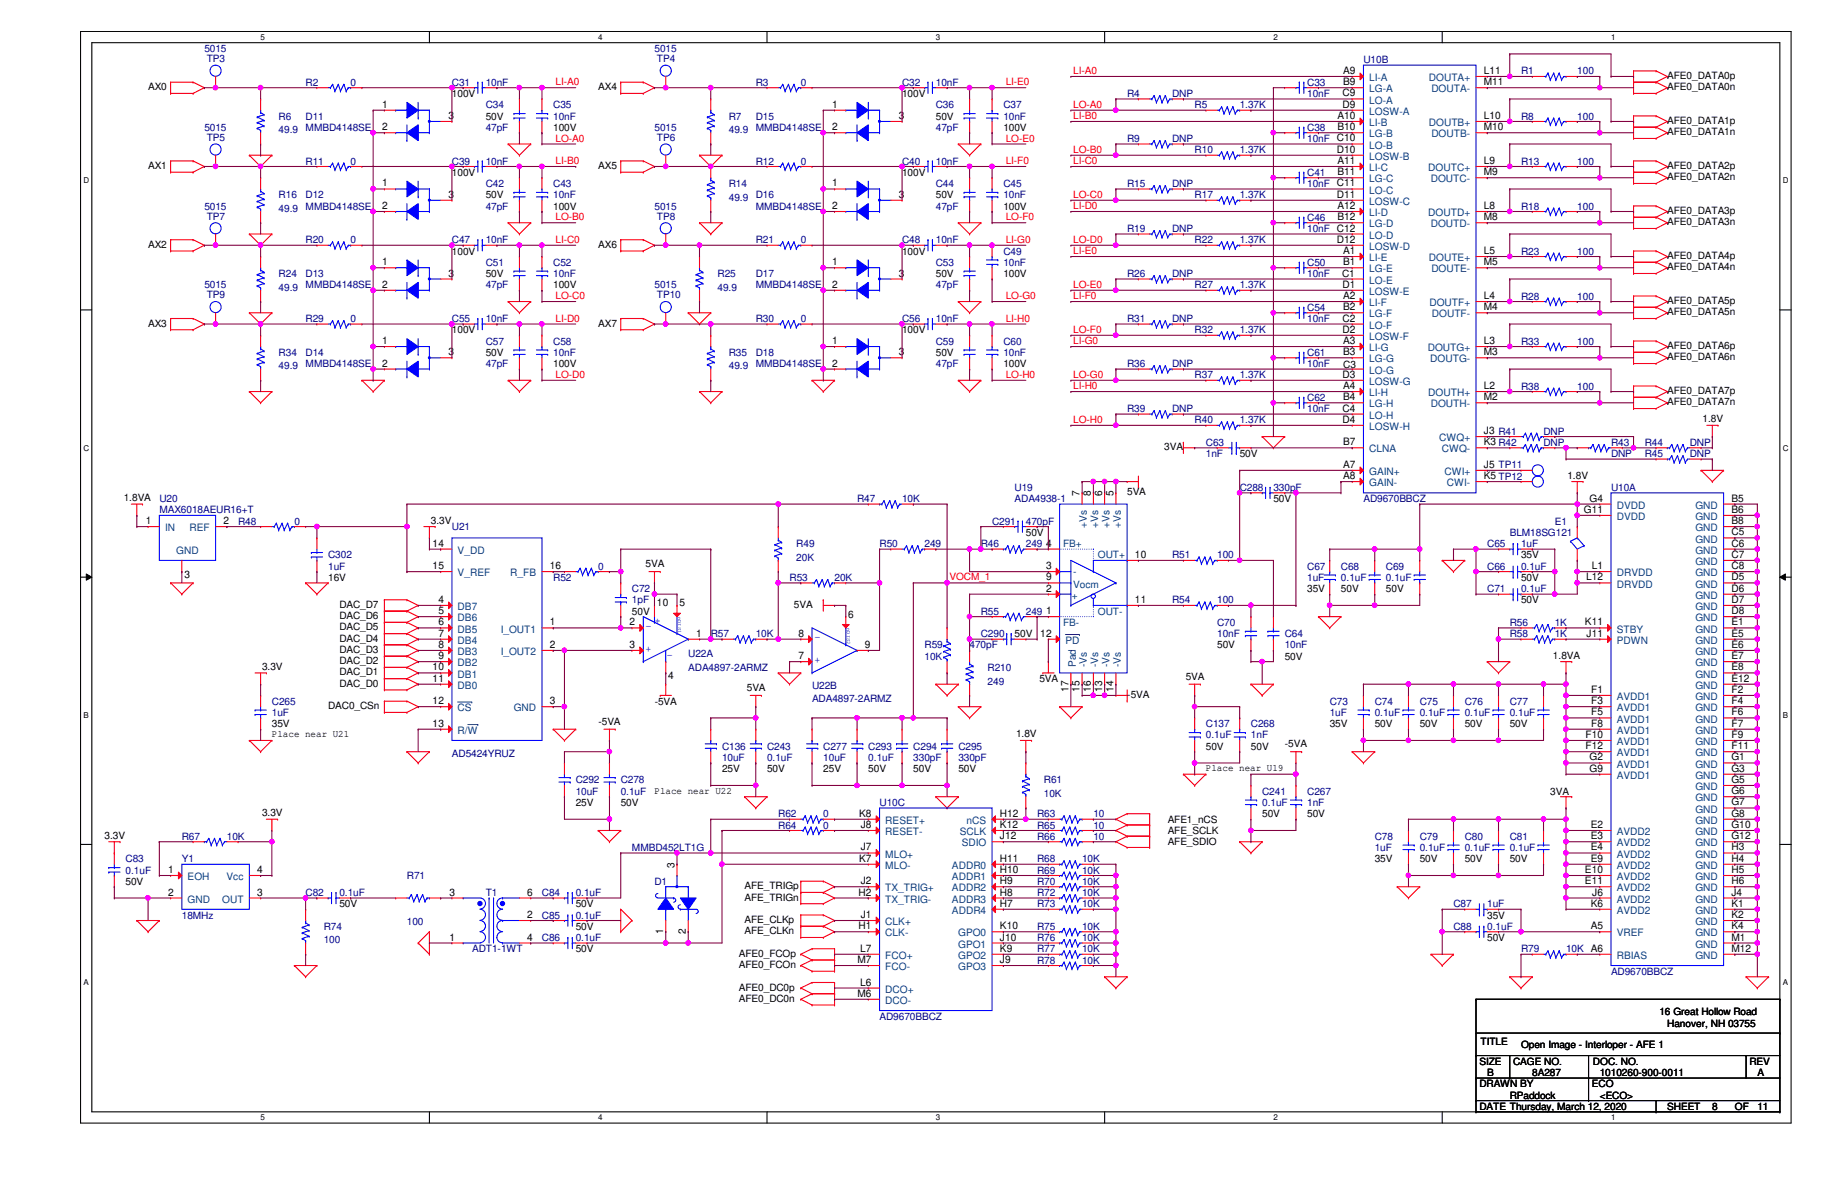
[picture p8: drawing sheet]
<svg xmlns="http://www.w3.org/2000/svg" width="432mm" height="279mm" viewBox="0 0 432 279" stroke-linecap="round" stroke-linejoin="round" font-family="sans-serif">
<defs><g id="words">
<g font-size="2.4" fill="#000080">
<text x="48.4" y="12.3">5015</text>
<text x="49" y="14.7">TP3</text>
<text x="155.1" y="12.3">5015</text>
<text x="155.7" y="14.7">TP4</text>
<text x="323.1" y="15">U10B</text>
<text x="360.5" y="17.7">R1</text>
<text x="373.8" y="17.7">100</text>
<text x="72.4" y="20.3">R2</text>
<text x="83.1" y="20.3">0</text>
<text x="107.1" y="20.3">C31</text>
<text x="115.1" y="20.3">10nF</text>
<text x="179.1" y="20.3">R3</text>
<text x="189.8" y="20.3">0</text>
<text x="213.8" y="20.3">C32</text>
<text x="221.8" y="20.3">10nF</text>
<text x="267.1" y="23">R4</text>
<text x="277.8" y="23">DNP</text>
<text x="309.8" y="20.3">C33</text>
<text x="309.8" y="23">10nF</text>
<text x="66" y="28.3">R6</text>
<text x="72.4" y="28.3">D11</text>
<text x="115.1" y="25.7">C34</text>
<text x="131.1" y="25.7">C35</text>
<text x="131.1" y="28.3">10nF</text>
<text x="172.7" y="28.3">R7</text>
<text x="179.1" y="28.3">D15</text>
<text x="221.8" y="25.7">C36</text>
<text x="237.8" y="25.7">C37</text>
<text x="237.8" y="28.3">10nF</text>
<text x="283.1" y="25.7">R5</text>
<text x="293.8" y="25.7">1.37K</text>
<text x="360.5" y="28.3">R8</text>
<text x="373.8" y="28.3">100</text>
<text x="48.4" y="31">5015</text>
<text x="49" y="33.4">TP5</text>
<text x="66" y="31.5">49.9</text>
<text x="72.4" y="31">MMBD4148SE</text>
<text x="115.1" y="31">47pF</text>
<text x="155.1" y="31">5015</text>
<text x="155.7" y="33.4">TP6</text>
<text x="172.7" y="31.5">49.9</text>
<text x="179.1" y="31">MMBD4148SE</text>
<text x="221.8" y="31">47pF</text>
<text x="267.1" y="33.7">R9</text>
<text x="277.8" y="33.7">DNP</text>
<text x="309.8" y="31">C38</text>
<text x="309.8" y="33.7">10nF C10</text>
<text x="72.4" y="39">R11</text>
<text x="83.1" y="39">0</text>
<text x="107.1" y="39">C39</text>
<text x="115.1" y="39">10nF</text>
<text x="179.1" y="39">R12</text>
<text x="189.8" y="39">0</text>
<text x="213.8" y="39">C40</text>
<text x="221.8" y="39">10nF</text>
<text x="283.1" y="36.3">R10</text>
<text x="293.8" y="36.3">1.37K</text>
<text x="309.8" y="41.7">C41</text>
<text x="360.5" y="39">R13</text>
<text x="373.8" y="39">100</text>
<text x="66" y="47">R16</text>
<text x="72.4" y="47">D12</text>
<text x="115.1" y="44.3">C42</text>
<text x="131.1" y="44.3">C43</text>
<text x="131.1" y="47">10nF</text>
<text x="172.7" y="44.3">R14</text>
<text x="172.7" y="47.5">49.9</text>
<text x="179.1" y="47">D16</text>
<text x="221.8" y="44.3">C44</text>
<text x="237.8" y="44.3">C45</text>
<text x="237.8" y="47">10nF</text>
<text x="267.1" y="44.3">R15</text>
<text x="277.8" y="44.3">DNP</text>
<text x="283.1" y="47">R17</text>
<text x="293.8" y="47">1.37K</text>
<text x="309.8" y="44.3">10nF C11</text>
<text x="48.4" y="49.7">5015</text>
<text x="49" y="52.1">TP7</text>
<text x="66" y="50.2">49.9</text>
<text x="72.4" y="49.7">MMBD4148SE</text>
<text x="115.1" y="49.7">47pF</text>
<text x="155.1" y="49.7">5015</text>
<text x="155.7" y="52.1">TP8</text>
<text x="179.1" y="49.7">MMBD4148SE</text>
<text x="221.8" y="49.7">47pF</text>
<text x="309.8" y="52.3">C46</text>
<text x="360.5" y="49.7">R18</text>
<text x="373.8" y="49.7">100</text>
<text x="72.4" y="57.7">R20</text>
<text x="83.1" y="57.7">0</text>
<text x="107.1" y="57.7">C47</text>
<text x="115.1" y="57.7">10nF</text>
<text x="179.1" y="57.7">R21</text>
<text x="189.8" y="57.7">0</text>
<text x="213.8" y="57.7">C48</text>
<text x="221.8" y="57.7">10nF</text>
<text x="267.1" y="55">R19</text>
<text x="277.8" y="55">DNP</text>
<text x="283.1" y="57.7">R22</text>
<text x="293.8" y="57.7">1.37K</text>
<text x="309.8" y="55">10nF C12</text>
<text x="66" y="65.7">R24</text>
<text x="72.4" y="65.7">D13</text>
<text x="115.1" y="63">C51</text>
<text x="131.1" y="63">C52</text>
<text x="131.1" y="65.7">10nF</text>
<text x="170.1" y="65.7">R25</text>
<text x="179.1" y="65.7">D17</text>
<text x="221.8" y="63">C53</text>
<text x="237.8" y="60.3">C49</text>
<text x="237.8" y="63">10nF</text>
<text x="267.1" y="65.7">R26</text>
<text x="277.8" y="65.7">DNP</text>
<text x="309.8" y="63">C50</text>
<text x="309.8" y="65.7">10nF</text>
<text x="360.5" y="60.3">R23</text>
<text x="373.8" y="60.3">100</text>
<text x="48.4" y="68.3">5015</text>
<text x="49" y="70.7">TP9</text>
<text x="66" y="68.9">49.9</text>
<text x="72.4" y="68.3">MMBD4148SE</text>
<text x="115.1" y="68.3">47pF</text>
<text x="155.1" y="68.3">5015</text>
<text x="155.7" y="70.7">TP10</text>
<text x="170.1" y="68.9">49.9</text>
<text x="179.1" y="68.3">MMBD4148SE</text>
<text x="221.8" y="68.3">47pF</text>
<text x="283.1" y="68.3">R27</text>
<text x="293.8" y="68.3">1.37K</text>
<text x="360.5" y="71">R28</text>
<text x="373.8" y="71">100</text>
<text x="72.4" y="76.3">R29</text>
<text x="83.1" y="76.3">0</text>
<text x="107.1" y="76.3">C55</text>
<text x="115.1" y="76.3">10nF</text>
<text x="179.1" y="76.3">R30</text>
<text x="189.8" y="76.3">0</text>
<text x="213.8" y="76.3">C56</text>
<text x="221.8" y="76.3">10nF</text>
<text x="267.1" y="76.3">R31</text>
<text x="277.8" y="76.3">DNP</text>
<text x="309.8" y="73.7">C54</text>
<text x="309.8" y="76.3">10nF</text>
<text x="115.1" y="81.7">C57</text>
<text x="131.1" y="81.7">C58</text>
<text x="221.8" y="81.7">C59</text>
<text x="237.8" y="81.7">C60</text>
<text x="283.1" y="79">R32</text>
<text x="293.8" y="79">1.37K</text>
<text x="360.5" y="81.7">R33</text>
<text x="373.8" y="81.7">100</text>
<text x="66" y="84.3">R34</text>
<text x="66" y="87.5">49.9</text>
<text x="72.4" y="84.3">D14</text>
<text x="72.4" y="87">MMBD4148SE</text>
<text x="115.1" y="87">47pF</text>
<text x="131.1" y="84.3">10nF</text>
<text x="172.7" y="84.3">R35</text>
<text x="172.7" y="87.5">49.9</text>
<text x="179.1" y="84.3">D18</text>
<text x="179.1" y="87">MMBD4148SE</text>
<text x="221.8" y="87">47pF</text>
<text x="237.8" y="84.3">10nF</text>
<text x="267.1" y="87">R36</text>
<text x="277.8" y="87">DNP</text>
<text x="283.1" y="89.7">R37</text>
<text x="293.8" y="89.7">1.37K</text>
<text x="309.8" y="84.3">C61</text>
<text x="309.8" y="87">10nF</text>
<text x="309.8" y="95">C62</text>
<text x="360.5" y="92.3">R38</text>
<text x="373.8" y="92.3">100</text>
<text x="267.1" y="97.7">R39</text>
<text x="277.8" y="97.7">DNP</text>
<text x="283.1" y="100.3">R40</text>
<text x="293.8" y="100.3">1.37K</text>
<text x="309.8" y="97.7">10nF</text>
<text x="285.8" y="105.7">C63</text>
<text x="365.8" y="105.7">DNP</text>
<text x="365.8" y="103">DNP</text>
<text x="381.8" y="105.7">R43</text>
<text x="389.8" y="105.7">R44</text>
<text x="400.5" y="105.7">DNP</text>
<text x="285.8" y="108.3">1nF</text>
<text x="381.8" y="108.3">DNP</text>
<text x="389.8" y="108.3">R45</text>
<text x="400.5" y="108.3">DNP</text>
<text x="37.8" y="119">U20</text>
<text x="203.1" y="119">R47</text>
<text x="213.8" y="119">10K</text>
<text x="240.5" y="116.3">U19</text>
<text x="240.5" y="119">ADA4938-1</text>
<text x="293.8" y="116.3">C288</text>
<text x="301.8" y="116.3">330pF</text>
<text x="323.1" y="119">AD9670BBCZ</text>
<text x="381.8" y="116.3">U10A</text>
<text x="37.8" y="121.7">MAX6018AEUR16+T</text>
<text x="56.4" y="124.3">R48</text>
<text x="69.8" y="124.3">0</text>
<text x="107.1" y="125.7">U21</text>
<text x="235.1" y="124.3">C291</text>
<text x="243.1" y="124.3">470pF</text>
<text x="368.5" y="124.3">E1</text>
<text x="188.7" y="129.7">R49</text>
<text x="208.4" y="129.7">R50</text>
<text x="219.1" y="129.7">249</text>
<text x="232.5" y="129.7">R46</text>
<text x="243.1" y="129.7">249</text>
<text x="352.5" y="129.7">C65</text>
<text x="357.8" y="127">BLM18SG121</text>
<text x="360.5" y="129.7">1uF</text>
<text x="77.8" y="132.3">C302</text>
<text x="77.8" y="135">1uF</text>
<text x="131.1" y="137.7">R52</text>
<text x="141.8" y="135">0</text>
<text x="187.1" y="137.7">R53</text>
<text x="188.7" y="132.9">20K</text>
<text x="197.8" y="137.7">20K</text>
<text x="277.8" y="132.3">R51</text>
<text x="288.5" y="132.3">100</text>
<text x="309.8" y="135">C67</text>
<text x="309.8" y="137.7">1uF</text>
<text x="317.8" y="135">C68</text>
<text x="317.8" y="137.7">0.1uF</text>
<text x="328.5" y="135">C69</text>
<text x="328.5" y="137.7">0.1uF</text>
<text x="352.5" y="135">C66</text>
<text x="360.5" y="135">0.1uF</text>
<text x="149.8" y="140.3">C72</text>
<text x="149.8" y="143">1pF</text>
<text x="277.8" y="143">R54</text>
<text x="288.5" y="143">100</text>
<text x="352.5" y="140.3">C71</text>
<text x="360.5" y="140.3">0.1uF</text>
<text x="232.5" y="145.7">R55</text>
<text x="243.1" y="145.7">249</text>
<text x="288.5" y="148.3">C70</text>
<text x="357.8" y="148.3">R56</text>
<text x="368.5" y="148.3">1K</text>
<text x="163.1" y="155.8">U22A</text>
<text x="168.4" y="151">R57</text>
<text x="179.1" y="151">10K</text>
<text x="219.1" y="153.7">R59</text>
<text x="229.8" y="153.7">470pF</text>
<text x="232.5" y="151">C290</text>
<text x="288.5" y="151">10nF</text>
<text x="304.5" y="151">C64</text>
<text x="304.5" y="153.7">10nF</text>
<text x="357.8" y="151">R58</text>
<text x="368.5" y="151">1K</text>
<text x="163.1" y="159">ADA4897-2ARMZ</text>
<text x="219.1" y="156.3">10K</text>
<text x="234.1" y="159">R210</text>
<text x="64.4" y="167">C265</text>
<text x="192.4" y="163.3">U22B</text>
<text x="192.4" y="166.5">ADA4897-2ARMZ</text>
<text x="234.1" y="162.2">249</text>
<text x="315.1" y="167">C73</text>
<text x="325.8" y="167">C74</text>
<text x="336.5" y="167">C75</text>
<text x="347.1" y="167">C76</text>
<text x="357.8" y="167">C77</text>
<text x="64.4" y="169.7">1uF</text>
<text x="285.8" y="172.3">C137</text>
<text x="296.5" y="172.3">C268</text>
<text x="315.1" y="169.7">1uF</text>
<text x="325.8" y="169.7">0.1uF</text>
<text x="336.5" y="169.7">0.1uF</text>
<text x="347.1" y="169.7">0.1uF</text>
<text x="357.8" y="169.7">0.1uF</text>
<text x="107.1" y="179.3">AD5424YRUZ</text>
<text x="171.1" y="177.7">C136</text>
<text x="181.8" y="177.7">C243</text>
<text x="195.1" y="177.7">C277</text>
<text x="205.8" y="177.7">C293</text>
<text x="216.5" y="177.7">C294</text>
<text x="227.1" y="177.7">C295</text>
<text x="285.8" y="175">0.1uF</text>
<text x="296.5" y="175">1nF</text>
<text x="136.4" y="185.7">C292</text>
<text x="147.1" y="185.7">C278</text>
<text x="171.1" y="180.3">10uF</text>
<text x="181.8" y="180.3">0.1uF</text>
<text x="195.1" y="180.3">10uF</text>
<text x="205.8" y="180.3">0.1uF</text>
<text x="216.5" y="180.3">330pF</text>
<text x="227.1" y="180.3">330pF</text>
<text x="247.4" y="185.7">R61</text>
<text x="136.4" y="188.3">10uF</text>
<text x="147.1" y="188.3">0.1uF</text>
<text x="208.4" y="191">U10C</text>
<text x="247.4" y="188.9">10K</text>
<text x="299.1" y="188.3">C241</text>
<text x="299.1" y="191">0.1uF</text>
<text x="309.8" y="188.3">C267</text>
<text x="309.8" y="191">1nF</text>
<text x="184.4" y="196.3">R64</text>
<text x="184.4" y="193.7">R62</text>
<text x="195.1" y="196.3">0</text>
<text x="195.1" y="193.7">0</text>
<text x="245.8" y="193.7">R63</text>
<text x="245.8" y="196.3">R65</text>
<text x="259.1" y="193.7">10</text>
<text x="259.1" y="196.3">10</text>
<text x="43.1" y="199">R67</text>
<text x="53.8" y="199">10K</text>
<text x="149.8" y="201.7">MMBD452LT1G</text>
<text x="245.8" y="199">R66</text>
<text x="259.1" y="199">10</text>
<text x="325.8" y="199">C78</text>
<text x="325.8" y="201.7">1uF</text>
<text x="336.5" y="199">C79</text>
<text x="336.5" y="201.7">0.1uF</text>
<text x="347.1" y="199">C80</text>
<text x="347.1" y="201.7">0.1uF</text>
<text x="357.8" y="199">C81</text>
<text x="357.8" y="201.7">0.1uF</text>
<text x="29.8" y="204.3">C83</text>
<text x="29.8" y="207">0.1uF</text>
<text x="43.1" y="204.3">Y1</text>
<text x="96.4" y="208.4">R71</text>
<text x="155.1" y="209.7">D1</text>
<text x="245.8" y="204.3">R68</text>
<text x="245.8" y="209.7">R70</text>
<text x="245.8" y="207">R69</text>
<text x="256.5" y="204.3">10K</text>
<text x="256.5" y="209.7">10K</text>
<text x="256.5" y="207">10K</text>
<text x="72.4" y="212.3">C82</text>
<text x="80.4" y="212.3">0.1uF</text>
<text x="115.1" y="212.3">T1</text>
<text x="128.4" y="212.3">C84</text>
<text x="136.4" y="212.3">0.1uF</text>
<text x="245.8" y="212.3">R72</text>
<text x="245.8" y="215">R73</text>
<text x="256.5" y="212.3">10K</text>
<text x="256.5" y="215">10K</text>
<text x="344.5" y="215">C87</text>
<text x="352.5" y="215">1uF</text>
<text x="43.1" y="217.7">18MHz</text>
<text x="76.7" y="220.3">R74</text>
<text x="96.4" y="219.3">100</text>
<text x="128.4" y="217.7">C85</text>
<text x="136.4" y="217.7">0.1uF</text>
<text x="245.8" y="220.3">R75</text>
<text x="256.5" y="220.3">10K</text>
<text x="344.5" y="220.3">C88</text>
<text x="352.5" y="220.3">0.1uF</text>
<text x="76.7" y="223.6">100</text>
<text x="111.9" y="225.7">ADT1-1WT</text>
<text x="128.4" y="223">C86</text>
<text x="136.4" y="223">0.1uF</text>
<text x="245.8" y="223">R76</text>
<text x="245.8" y="225.7">R77</text>
<text x="256.5" y="223">10K</text>
<text x="256.5" y="225.7">10K</text>
<text x="360.5" y="225.7">R79</text>
<text x="371.1" y="225.7">10K A6</text>
<text x="245.8" y="228.3">R78</text>
<text x="256.5" y="228.3">10K</text>
<text x="381.8" y="231">AD9670BBCZ</text>
<text x="208.4" y="241.7">AD9670BBCZ</text>
</g>
<g font-size="2.4" fill="#f00">
<text x="254.3" y="17.6">LI-A0</text>
<text x="131.7" y="20.2">LI-A0</text>
<text x="238.3" y="20.2">LI-E0</text>
<text x="254.3" y="25.6">LO-A0</text>
<text x="254.3" y="28.2">LI-B0</text>
<text x="131.7" y="33.6">LO-A0</text>
<text x="238.3" y="33.6">LO-E0</text>
<text x="131.7" y="38.9">LI-B0</text>
<text x="238.3" y="38.9">LI-F0</text>
<text x="254.3" y="36.2">LO-B0</text>
<text x="254.3" y="38.9">LI-C0</text>
<text x="254.3" y="46.9">LO-C0</text>
<text x="131.7" y="52.2">LO-B0</text>
<text x="238.3" y="52.2">LO-F0</text>
<text x="254.3" y="49.6">LI-D0</text>
<text x="131.7" y="57.6">LI-C0</text>
<text x="238.3" y="57.6">LI-G0</text>
<text x="254.3" y="57.6">LO-D0</text>
<text x="254.3" y="60.2">LI-E0</text>
<text x="131.7" y="70.9">LO-C0</text>
<text x="238.3" y="70.9">LO-G0</text>
<text x="254.3" y="68.2">LO-E0</text>
<text x="254.3" y="70.9">LI-F0</text>
<text x="131.7" y="76.2">LI-D0</text>
<text x="238.3" y="76.2">LI-H0</text>
<text x="254.3" y="78.9">LO-F0</text>
<text x="254.3" y="81.6">LI-G0</text>
<text x="131.7" y="89.6">LO-D0</text>
<text x="238.3" y="89.6">LO-H0</text>
<text x="254.3" y="89.6">LO-G0</text>
<text x="254.3" y="92.2">LI-H0</text>
<text x="254.3" y="100.2">LO-H0</text>
<text x="225" y="137.4">VOCM_1</text>
</g>
<g font-size="2.4">
<text x="318.3" y="17.5">A9</text>
<text x="351.7" y="17.5">L11</text>
<text x="35.1" y="21.4">AX0</text>
<text x="107.1" y="23">100V</text>
<text x="141.8" y="21.4">AX4</text>
<text x="213.8" y="23">100V</text>
<text x="318.2" y="22.9">C9</text>
<text x="318.3" y="20.2">B9</text>
<text x="351.7" y="20.2">M11</text>
<text x="395.1" y="18.7">AFE0_DATA0p</text>
<text x="395.1" y="21.4">AFE0_DATA0n</text>
<text x="90.6" y="25.5">1</text>
<text x="106.3" y="28.2">3</text>
<text x="115.1" y="28.3">50V</text>
<text x="197.2" y="25.5">1</text>
<text x="213" y="28.2">3</text>
<text x="221.8" y="28.3">50V</text>
<text x="316.9" y="28.2">A10</text>
<text x="318.2" y="25.5">D9</text>
<text x="351.7" y="28.2">L10</text>
<text x="395.1" y="29.4">AFE0_DATA1p</text>
<text x="90.6" y="30.9">2</text>
<text x="131.1" y="31">100V</text>
<text x="197.2" y="30.9">2</text>
<text x="237.8" y="31">100V</text>
<text x="316.9" y="30.9">B10</text>
<text x="351.7" y="30.9">M10</text>
<text x="395.1" y="32">AFE0_DATA1n</text>
<text x="35.1" y="40">AX1</text>
<text x="107.1" y="41.7">100V</text>
<text x="141.8" y="40">AX5</text>
<text x="213.8" y="41.7">100V</text>
<text x="316.8" y="36.2">D10</text>
<text x="316.9" y="41.5">B11</text>
<text x="316.9" y="38.9">A11</text>
<text x="351.7" y="38.9">L9</text>
<text x="351.7" y="41.5">M9</text>
<text x="395.1" y="40">AFE0_DATA2p</text>
<text x="90.6" y="44.2">1</text>
<text x="106.3" y="46.9">3</text>
<text x="115.1" y="47">50V</text>
<text x="197.2" y="44.2">1</text>
<text x="213" y="46.9">3</text>
<text x="221.8" y="47">50V</text>
<text x="316.8" y="46.9">D11</text>
<text x="395.1" y="42.7">AFE0_DATA2n</text>
<text x="90.6" y="49.5">2</text>
<text x="131.1" y="49.7">100V</text>
<text x="197.2" y="49.5">2</text>
<text x="237.8" y="49.7">100V</text>
<text x="316.9" y="52.2">B12</text>
<text x="316.9" y="49.5">A12</text>
<text x="351.7" y="49.5">L8</text>
<text x="351.7" y="52.2">M8</text>
<text x="395.1" y="50.7">AFE0_DATA3p</text>
<text x="395.1" y="53.4">AFE0_DATA3n</text>
<text x="35.1" y="58.7">AX2</text>
<text x="141.8" y="58.7">AX6</text>
<text x="316.8" y="57.5">D12</text>
<text x="90.6" y="62.9">1</text>
<text x="106.3" y="65.5">3</text>
<text x="107.1" y="60.3">100V</text>
<text x="115.1" y="65.7">50V</text>
<text x="197.2" y="62.9">1</text>
<text x="213" y="65.5">3</text>
<text x="213.8" y="60.3">100V</text>
<text x="221.8" y="65.7">50V</text>
<text x="237.8" y="65.7">100V</text>
<text x="318.1" y="65.7">C1</text>
<text x="318.3" y="60.2">A1</text>
<text x="318.3" y="62.9">B1</text>
<text x="351.7" y="60.2">L5</text>
<text x="351.7" y="62.9">M5</text>
<text x="395.1" y="61.4">AFE0_DATA4p</text>
<text x="395.1" y="64">AFE0_DATA4n</text>
<text x="90.6" y="68.2">2</text>
<text x="131.1" y="68.3">100V</text>
<text x="197.2" y="68.2">2</text>
<text x="318.2" y="68.2">D1</text>
<text x="318.3" y="70.9">A2</text>
<text x="351.7" y="70.9">L4</text>
<text x="35.1" y="77.4">AX3</text>
<text x="141.8" y="77.4">AX7</text>
<text x="318.2" y="76.2">C2</text>
<text x="318.3" y="73.5">B2</text>
<text x="351.7" y="73.5">M4</text>
<text x="395.1" y="72.1">AFE0_DATA5p</text>
<text x="395.1" y="74.7">AFE0_DATA5n</text>
<text x="90.6" y="81.5">1</text>
<text x="107.1" y="79">100V</text>
<text x="197.2" y="81.5">1</text>
<text x="213.8" y="79">100V</text>
<text x="318.2" y="78.9">D2</text>
<text x="318.3" y="81.5">A3</text>
<text x="351.7" y="81.5">L3</text>
<text x="395.1" y="82.7">AFE0_DATA6p</text>
<text x="90.6" y="86.9">2</text>
<text x="106.3" y="84.2">3</text>
<text x="115.1" y="84.3">50V</text>
<text x="131.1" y="87">100V</text>
<text x="197.2" y="86.9">2</text>
<text x="213" y="84.2">3</text>
<text x="221.8" y="84.3">50V</text>
<text x="237.8" y="87">100V</text>
<text x="318.2" y="89.5">D3</text>
<text x="318.3" y="84.2">B3</text>
<text x="318.3" y="87.2">C3</text>
<text x="351.7" y="84.2">M3</text>
<text x="395.1" y="85.4">AFE0_DATA6n</text>
<text x="318.3" y="92.2">A4</text>
<text x="318.3" y="94.9">B4</text>
<text x="351.7" y="92.2">L2</text>
<text x="351.7" y="94.9">M2</text>
<text x="395.1" y="93.4">AFE0_DATA7p</text>
<text x="318.2" y="97.5">C4</text>
<text x="318.2" y="100.2">D4</text>
<text x="395.1" y="96.1">AFE0_DATA7n</text>
<text x="403.5" y="100.1">1.8V</text>
<text x="275.9" y="106.7">3VA</text>
<text x="318.3" y="105.5">B7</text>
<text x="351.7" y="102.9">J3 R41</text>
<text x="351.7" y="105.5">K3 R42</text>
<text x="293.8" y="108.3">50V</text>
<text x="318.3" y="110.9">A7</text>
<text x="318.3" y="113.5">A8</text>
<text x="351.7" y="110.9">J5 TP11</text>
<text x="351.7" y="113.5">K5 TP12</text>
<text x="371.5" y="113.4">1.8V</text>
<text x="29.3" y="118.7">1.8VA</text>
<text x="255.9" y="117.6" transform="rotate(-90 255.9 117.6)">7</text>
<text x="258.5" y="117.6" transform="rotate(-90 258.5 117.6)">8</text>
<text x="261.2" y="117.6" transform="rotate(-90 261.2 117.6)">6</text>
<text x="263.9" y="117.6" transform="rotate(-90 263.9 117.6)">5</text>
<text x="267.1" y="117.4">5VA</text>
<text x="301.8" y="119">50V</text>
<text x="376.7" y="118.9">G4</text>
<text x="410.3" y="118.9">B5</text>
<text x="34.5" y="124.2">1</text>
<text x="53" y="124.2">2</text>
<text x="102.1" y="124.1">3.3V</text>
<text x="375.4" y="121.5">G11</text>
<text x="410.3" y="121.5">B6</text>
<text x="410.3" y="124.2">B8</text>
<text x="102.5" y="129.5">14</text>
<text x="243.1" y="127">50V</text>
<text x="247.9" y="129.5">4</text>
<text x="410.3" y="126.9">C5</text>
<text x="410.3" y="129.5">C6</text>
<text x="43.7" y="136.9">3</text>
<text x="77.8" y="137.7">16V</text>
<text x="102.5" y="134.9">15</text>
<text x="130.3" y="134.9">16</text>
<text x="153" y="134.5">5VA</text>
<text x="247.9" y="134.9">3</text>
<text x="247.9" y="137.5">9</text>
<text x="269" y="132.2">10</text>
<text x="360.5" y="137.7">50V</text>
<text x="360.5" y="132.3">35V</text>
<text x="375.9" y="137.5">L12</text>
<text x="377.2" y="134.9">L1</text>
<text x="410.3" y="132.2">C7</text>
<text x="410.3" y="134.9">C8</text>
<text x="410.3" y="137.5">D5</text>
<text x="103.9" y="142.9">4</text>
<text x="155.7" y="143.7">10</text>
<text x="161" y="143.7">5</text>
<text x="247.9" y="140.2">2</text>
<text x="269" y="142.9">11</text>
<text x="309.8" y="140.3">35V</text>
<text x="317.8" y="140.3">50V</text>
<text x="328.5" y="140.3">50V</text>
<text x="360.5" y="143">50V</text>
<text x="410.3" y="140.2">D6</text>
<text x="410.3" y="142.9">D7</text>
<text x="80.4" y="144.1">DAC_D7</text>
<text x="80.4" y="146.7">DAC_D6</text>
<text x="80.4" y="149.4">DAC_D5</text>
<text x="103.9" y="145.5">5</text>
<text x="103.9" y="148.2">6</text>
<text x="130.3" y="148.2">1</text>
<text x="149.2" y="148.2">2</text>
<text x="149.8" y="145.7">50V</text>
<text x="188.2" y="144.1">5VA</text>
<text x="201" y="146.4">6</text>
<text x="247.9" y="145.5">1</text>
<text x="375.6" y="148.2">K11</text>
<text x="410.3" y="145.5">D8</text>
<text x="410.3" y="148.2">E1</text>
<text x="80.4" y="152.1">DAC_D4</text>
<text x="80.4" y="154.7">DAC_D3</text>
<text x="103.9" y="150.9">7</text>
<text x="103.9" y="153.5">8</text>
<text x="130.3" y="153.5">2</text>
<text x="149.2" y="153.5">3</text>
<text x="165" y="150.9">1</text>
<text x="189.2" y="150.9">8</text>
<text x="205" y="153.5">9</text>
<text x="240.5" y="151">50V</text>
<text x="246.5" y="150.9">12</text>
<text x="288.5" y="153.7">50V</text>
<text x="376" y="150.9">J11</text>
<text x="410.3" y="150.9">E5</text>
<text x="410.3" y="153.5">E6</text>
<text x="62.1" y="158.7">3.3V</text>
<text x="80.4" y="157.4">DAC_D2</text>
<text x="80.4" y="160.1">DAC_D1</text>
<text x="102.5" y="158.9">10</text>
<text x="102.5" y="161.5">11</text>
<text x="103.9" y="156.2">9</text>
<text x="158.4" y="160.9">4</text>
<text x="189.2" y="156.2">7</text>
<text x="246.3" y="161.7">5VA</text>
<text x="281" y="161.1">5VA</text>
<text x="304.5" y="156.3">50V</text>
<text x="368" y="156.1">1.8VA</text>
<text x="410.3" y="156.2">E7</text>
<text x="410.3" y="158.9">E8</text>
<text x="410.3" y="161.5">E12</text>
<text x="80.4" y="162.7">DAC_D0</text>
<text x="102.5" y="166.9">12</text>
<text x="130.3" y="166.9">3</text>
<text x="155.2" y="167">-5VA</text>
<text x="177" y="163.8">5VA</text>
<text x="253.2" y="164" transform="rotate(-90 253.2 164)">17</text>
<text x="255.9" y="164" transform="rotate(-90 255.9 164)">15</text>
<text x="258.5" y="164" transform="rotate(-90 258.5 164)">16</text>
<text x="261.2" y="164" transform="rotate(-90 261.2 164)">13</text>
<text x="263.9" y="164" transform="rotate(-90 263.9 164)">14</text>
<text x="267.2" y="165.4">-5VA</text>
<text x="377.1" y="164.2">F1</text>
<text x="377.1" y="166.9">F3</text>
<text x="410.3" y="164.2">F2</text>
<text x="410.3" y="166.9">F4</text>
<text x="64.4" y="172.3">35V</text>
<text x="77.8" y="168.1">DAC0_CSn</text>
<text x="102.5" y="172.2">13</text>
<text x="141.8" y="171.8">-5VA</text>
<text x="315.1" y="172.3">35V</text>
<text x="325.8" y="172.3">50V</text>
<text x="336.5" y="172.3">50V</text>
<text x="347.1" y="172.3">50V</text>
<text x="357.8" y="172.3">50V</text>
<text x="377.1" y="169.5">F5</text>
<text x="377.1" y="172.2">F8</text>
<text x="410.3" y="169.5">F6</text>
<text x="410.3" y="172.2">F7</text>
<text x="64.4" y="174.7">Place near U21</text>
<text x="240.8" y="174.8">1.8V</text>
<text x="285.8" y="177.7">50V</text>
<text x="296.5" y="177.7">50V</text>
<text x="304.5" y="177.1">-5VA</text>
<text x="375.8" y="174.9">F10</text>
<text x="375.8" y="177.5">F12</text>
<text x="410.3" y="174.9">F9</text>
<text x="410.3" y="177.5">F11</text>
<text x="171.1" y="183">25V</text>
<text x="181.8" y="183">50V</text>
<text x="195.1" y="183">25V</text>
<text x="205.8" y="183">50V</text>
<text x="216.5" y="183">50V</text>
<text x="227.1" y="183">50V</text>
<text x="285.8" y="182.7">Place near U19</text>
<text x="376.7" y="180.2">G2</text>
<text x="376.7" y="182.9">G9</text>
<text x="410.3" y="180.2">G1</text>
<text x="410.3" y="182.9">G3</text>
<text x="410.3" y="185.5">G5</text>
<text x="136.4" y="191">25V</text>
<text x="147.1" y="191">50V</text>
<text x="155.1" y="188">Place near U22</text>
<text x="367.4" y="188.3">3VA</text>
<text x="410.3" y="188.2">G6</text>
<text x="410.3" y="190.9">G7</text>
<text x="62.1" y="193.4">3.3V</text>
<text x="203.6" y="193.5">K8</text>
<text x="204" y="196.2">J8</text>
<text x="237" y="193.5">H12</text>
<text x="237" y="196.2">K12</text>
<text x="276.7" y="195">AFE1_nCS</text>
<text x="276.7" y="197.7">AFE_SCLK</text>
<text x="299.1" y="193.7">50V</text>
<text x="309.8" y="193.7">50V</text>
<text x="377" y="196.2">E2</text>
<text x="410.3" y="193.5">G8</text>
<text x="410.3" y="196.2">G10</text>
<text x="24.8" y="198.8">3.3V</text>
<text x="204" y="201.5">J7</text>
<text x="237" y="198.9">J12</text>
<text x="276.7" y="200.4">AFE_SDIO</text>
<text x="377" y="198.9">E3</text>
<text x="377" y="201.5">E4</text>
<text x="410.3" y="198.9">G12</text>
<text x="410.3" y="201.5">H3</text>
<text x="29.8" y="209.7">50V</text>
<text x="39.9" y="206.9">1</text>
<text x="61" y="206.9">4</text>
<text x="159.9" y="205.6" transform="rotate(-90 159.9 205.6)">3</text>
<text x="203.6" y="204.2">K7</text>
<text x="204" y="209.5">J2</text>
<text x="237" y="204.2">H11</text>
<text x="237" y="206.9">H10</text>
<text x="237" y="209.5">H9</text>
<text x="325.8" y="204.3">35V</text>
<text x="336.5" y="204.3">50V</text>
<text x="347.1" y="204.3">50V</text>
<text x="357.8" y="204.3">50V</text>
<text x="375.6" y="209.5">E11</text>
<text x="375.6" y="206.9">E10</text>
<text x="377" y="204.2">E9</text>
<text x="410.3" y="204.2">H4</text>
<text x="410.3" y="206.9">H5</text>
<text x="410.3" y="209.5">H6</text>
<text x="39.9" y="212.2">2</text>
<text x="61" y="212.2">3</text>
<text x="80.4" y="215">50V</text>
<text x="106.6" y="212.2">3</text>
<text x="125" y="212.2">6</text>
<text x="136.4" y="215">50V</text>
<text x="176.4" y="210.7">AFE_TRIGp</text>
<text x="176.4" y="213.4">AFE_TRIGn</text>
<text x="203.5" y="212.2">H2</text>
<text x="237" y="212.2">H8</text>
<text x="237" y="214.9">H7</text>
<text x="377" y="214.9">K6</text>
<text x="377.4" y="212.2">J6</text>
<text x="410.3" y="212.2">J4</text>
<text x="410.3" y="214.9">K1</text>
<text x="125" y="217.6">2</text>
<text x="136.4" y="220.3">50V</text>
<text x="157.2" y="221.4" transform="rotate(-90 157.2 221.4)">1</text>
<text x="162.5" y="221.4" transform="rotate(-90 162.5 221.4)">2</text>
<text x="176.4" y="218.7">AFE_CLKp</text>
<text x="176.4" y="221.4">AFE_CLKn</text>
<text x="203.5" y="220.2">H1</text>
<text x="204" y="217.6">J1</text>
<text x="237" y="220.2">K10</text>
<text x="352.5" y="217.7">35V</text>
<text x="377" y="220.2">A5</text>
<text x="410.3" y="217.6">K2</text>
<text x="410.3" y="220.2">K4</text>
<text x="106.6" y="222.9">1</text>
<text x="125" y="222.9">4</text>
<text x="136.4" y="225.7">50V</text>
<text x="175.1" y="226.7">AFE0_FCOp</text>
<text x="203.9" y="225.6">L7</text>
<text x="237" y="222.9">J10</text>
<text x="237" y="225.6">K9</text>
<text x="352.5" y="223">50V</text>
<text x="410.3" y="222.9">M1</text>
<text x="410.3" y="225.6">M12</text>
<text x="175.1" y="229.4">AFE0_FCOn</text>
<text x="203.2" y="228.2">M7</text>
<text x="203.9" y="233.6">L6</text>
<text x="237" y="228.2">J9</text>
<text x="175.1" y="234.7">AFE0_DC0p</text>
<text x="175.1" y="237.4">AFE0_DC0n</text>
<text x="203.2" y="236.2">M6</text>
<text x="393.3" y="240.6">16 Great Hollow Road</text>
<text x="395.1" y="243.3">Hanover, NH 03755</text>
<text x="350.9" y="247.6">TITLE</text>
<text x="360.5" y="248.4">Open Image - Interloper - AFE 1</text>
<text x="350.6" y="252.3">SIZE</text>
<text x="350.6" y="257.7">DRAWN BY</text>
<text x="352.5" y="255">B</text>
<text x="358.6" y="252.3">CAGE NO.</text>
<text x="363.1" y="255">8A287</text>
<text x="377.3" y="257.7">ECO</text>
<text x="377.5" y="252.3">DOC. NO.</text>
<text x="379.1" y="255">1010260-900-0011</text>
<text x="414.6" y="252.3">REV</text>
<text x="416.5" y="255">A</text>
<text x="350.6" y="263">DATE Thursday, March 12, 2020</text>
<text x="357.8" y="260.3">RPaddock</text>
<text x="379.1" y="260.3">&lt;ECO&gt;</text>
<text x="395.1" y="263">SHEET</text>
<text x="405.8" y="263">8</text>
<text x="411.1" y="263">OF</text>
<text x="416.5" y="263">11</text>
</g>
<g font-size="2.4" fill="#004080">
<text x="324.5" y="21.9">LG-A</text>
<text x="324.5" y="19.2">LI-A</text>
<text x="338.6" y="19.2">DOUTA+</text>
<text x="339.2" y="21.9">DOUTA-</text>
<text x="324.5" y="27.2">LOSW-A</text>
<text x="324.5" y="24.6">LO-A</text>
<text x="324.5" y="29.9">LI-B</text>
<text x="338.6" y="29.9">DOUTB+</text>
<text x="324.5" y="32.6">LG-B</text>
<text x="324.5" y="35.2">LO-B</text>
<text x="339.2" y="32.6">DOUTB-</text>
<text x="324.5" y="37.9">LOSW-B</text>
<text x="324.5" y="40.6">LI-C</text>
<text x="338.5" y="40.6">DOUTC+</text>
<text x="324.5" y="43.2">LG-C</text>
<text x="324.5" y="45.9">LO-C</text>
<text x="339.1" y="43.2">DOUTC-</text>
<text x="324.5" y="48.6">LOSW-C</text>
<text x="324.5" y="53.9">LG-D</text>
<text x="324.5" y="51.2">LI-D</text>
<text x="338.5" y="51.2">DOUTD+</text>
<text x="339.1" y="53.9">DOUTD-</text>
<text x="324.5" y="59.2">LOSW-D</text>
<text x="324.5" y="56.6">LO-D</text>
<text x="324.5" y="61.9">LI-E</text>
<text x="324.5" y="64.6">LG-E</text>
<text x="338.6" y="61.9">DOUTE+</text>
<text x="339.2" y="64.6">DOUTE-</text>
<text x="324.5" y="67.2">LO-E</text>
<text x="324.5" y="69.9">LOSW-E</text>
<text x="324.5" y="77.9">LO-F</text>
<text x="324.5" y="72.6">LI-F</text>
<text x="324.5" y="75.2">LG-F</text>
<text x="338.8" y="72.6">DOUTF+</text>
<text x="339.3" y="75.2">DOUTF-</text>
<text x="324.5" y="80.6">LOSW-F</text>
<text x="324.5" y="83.2">LI-G</text>
<text x="338.4" y="83.2">DOUTG+</text>
<text x="324.5" y="88.6">LO-G</text>
<text x="324.5" y="85.9">LG-G</text>
<text x="339" y="85.9">DOUTG-</text>
<text x="324.5" y="91.2">LOSW-G</text>
<text x="324.5" y="93.9">LI-H</text>
<text x="338.5" y="93.9">DOUTH+</text>
<text x="324.5" y="99.2">LO-H</text>
<text x="324.5" y="101.9">LOSW-H</text>
<text x="324.5" y="96.6">LG-H</text>
<text x="339.1" y="96.6">DOUTH-</text>
<text x="324.5" y="107.2">CLNA</text>
<text x="341.1" y="104.6">CWQ+</text>
<text x="341.7" y="107.2">CWQ-</text>
<text x="324.5" y="112.6">GAIN+</text>
<text x="342.3" y="112.6">CWI+</text>
<text x="324.5" y="115.2">GAIN-</text>
<text x="342.9" y="115.2">CWI-</text>
<text x="39.1" y="125.9">IN</text>
<text x="44.9" y="125.9">REF</text>
<text x="257.6" y="125" transform="rotate(-90 257.6 125)">+Vs</text>
<text x="260.3" y="125" transform="rotate(-90 260.3 125)">+Vs</text>
<text x="262.9" y="125" transform="rotate(-90 262.9 125)">+Vs</text>
<text x="265.6" y="125" transform="rotate(-90 265.6 125)">+Vs</text>
<text x="383.2" y="120.6">DVDD</text>
<text x="383.2" y="123.2">DVDD</text>
<text x="401.8" y="120.6">GND</text>
<text x="401.8" y="123.2">GND</text>
<text x="401.8" y="125.9">GND</text>
<text x="41.8" y="131.4">GND</text>
<text x="108.5" y="131.2">V_DD</text>
<text x="251.9" y="129.7">FB+</text>
<text x="401.8" y="128.6">GND</text>
<text x="401.8" y="131.2">GND</text>
<text x="108.5" y="136.6">V_REF</text>
<text x="120.9" y="136.6">R_FB</text>
<text x="254.3" y="136.4">-</text>
<text x="260.2" y="132.3">OUT+</text>
<text x="383.2" y="136.6">DRVDD</text>
<text x="401.8" y="133.9">GND</text>
<text x="401.8" y="136.6">GND</text>
<text x="254" y="141.9">+</text>
<text x="254.3" y="139.3">Vocm</text>
<text x="383.2" y="139.2">DRVDD</text>
<text x="401.8" y="139.2">GND</text>
<text x="401.8" y="141.9">GND</text>
<text x="108.5" y="144.6">DB7</text>
<text x="108.5" y="147.2">DB6</text>
<text x="108.5" y="149.9">DB5</text>
<text x="118.7" y="149.9">I_OUT1</text>
<text x="251.9" y="148.3">FB-</text>
<text x="260.2" y="145.7">OUT-</text>
<text x="383.2" y="149.9">STBY</text>
<text x="401.8" y="144.6">GND</text>
<text x="401.8" y="147.2">GND</text>
<text x="401.8" y="149.9">GND</text>
<text x="108.5" y="152.6">DB4</text>
<text x="108.5" y="155.2">DB3</text>
<text x="118.7" y="155.2">I_OUT2</text>
<text x="252.5" y="152.6">PD</text>
<text x="383.2" y="152.6">PDWN</text>
<text x="401.8" y="152.6">GND</text>
<text x="401.8" y="155.2">GND</text>
<text x="108.5" y="157.9">DB2</text>
<text x="108.5" y="160.6">DB1</text>
<text x="254.9" y="158.1" transform="rotate(-90 254.9 158.1)">Pad</text>
<text x="257.6" y="158.1" transform="rotate(-90 257.6 158.1)">-Vs</text>
<text x="260.3" y="158.1" transform="rotate(-90 260.3 158.1)">-Vs</text>
<text x="262.9" y="158.1" transform="rotate(-90 262.9 158.1)">-Vs</text>
<text x="265.6" y="158.1" transform="rotate(-90 265.6 158.1)">-Vs</text>
<text x="401.8" y="157.9">GND</text>
<text x="401.8" y="160.6">GND</text>
<text x="108.5" y="163.2">DB0</text>
<text x="383.2" y="165.9">AVDD1</text>
<text x="401.8" y="163.2">GND</text>
<text x="401.8" y="165.9">GND</text>
<text x="108.5" y="168.6">CS</text>
<text x="108.5" y="173.9">R/W</text>
<text x="121.8" y="168.6">GND</text>
<text x="383.2" y="168.6">AVDD1</text>
<text x="383.2" y="171.2">AVDD1</text>
<text x="383.2" y="173.9">AVDD1</text>
<text x="401.8" y="168.6">GND</text>
<text x="401.8" y="171.2">GND</text>
<text x="401.8" y="173.9">GND</text>
<text x="383.2" y="176.6">AVDD1</text>
<text x="383.2" y="179.2">AVDD1</text>
<text x="401.8" y="176.6">GND</text>
<text x="401.8" y="179.2">GND</text>
<text x="383.2" y="181.9">AVDD1</text>
<text x="383.2" y="184.6">AVDD1</text>
<text x="401.8" y="181.9">GND</text>
<text x="401.8" y="184.6">GND</text>
<text x="401.8" y="187.2">GND</text>
<text x="401.8" y="189.9">GND</text>
<text x="209.8" y="195.2">RESET+</text>
<text x="209.8" y="197.9">RESET-</text>
<text x="227.5" y="197.9">SCLK</text>
<text x="229.1" y="195.2">nCS</text>
<text x="383.2" y="197.9">AVDD2</text>
<text x="401.8" y="192.6">GND</text>
<text x="401.8" y="195.2">GND</text>
<text x="401.8" y="197.9">GND</text>
<text x="209.8" y="203.2">MLO+</text>
<text x="227.9" y="200.6">SDIO</text>
<text x="383.2" y="200.6">AVDD2</text>
<text x="383.2" y="203.2">AVDD2</text>
<text x="401.8" y="200.6">GND</text>
<text x="401.8" y="203.2">GND</text>
<text x="44.4" y="208.6">EOH</text>
<text x="53.7" y="208.6">Vcc</text>
<text x="209.8" y="205.9">MLO-</text>
<text x="225.6" y="205.9">ADDR0</text>
<text x="225.6" y="208.6">ADDR1</text>
<text x="383.2" y="205.9">AVDD2</text>
<text x="383.2" y="208.6">AVDD2</text>
<text x="401.8" y="205.9">GND</text>
<text x="401.8" y="208.6">GND</text>
<text x="44.4" y="213.9">GND</text>
<text x="52.7" y="213.9">OUT</text>
<text x="209.8" y="211.2">TX_TRIG+</text>
<text x="209.8" y="213.9">TX_TRIG-</text>
<text x="225.6" y="211.2">ADDR2</text>
<text x="225.6" y="213.9">ADDR3</text>
<text x="383.2" y="211.2">AVDD2</text>
<text x="383.2" y="213.9">AVDD2</text>
<text x="401.8" y="211.2">GND</text>
<text x="401.8" y="213.9">GND</text>
<text x="209.8" y="219.2">CLK+</text>
<text x="209.8" y="221.9">CLK-</text>
<text x="225.6" y="216.6">ADDR4</text>
<text x="227.1" y="221.9">GPO0</text>
<text x="383.2" y="216.6">AVDD2</text>
<text x="383.2" y="221.9">VREF</text>
<text x="401.8" y="216.6">GND</text>
<text x="401.8" y="219.2">GND</text>
<text x="401.8" y="221.9">GND</text>
<text x="209.8" y="227.2">FCO+</text>
<text x="227.1" y="224.6">GPO1</text>
<text x="227.1" y="227.2">GPO2</text>
<text x="383.2" y="227.2">RBIAS</text>
<text x="401.8" y="224.6">GND</text>
<text x="401.8" y="227.2">GND</text>
<text x="209.8" y="229.9">FCO-</text>
<text x="227.1" y="229.9">GPO3</text>
<text x="209.8" y="235.2">DCO+</text>
<text x="209.8" y="237.9">DCO-</text>
</g>
<g font-size="2.4" fill="#00f">
<text x="153" y="149.1">-</text>
<text x="155.2" y="146.4" transform="rotate(90 155.2 146.4)">+</text>
<text x="153" y="154.4">+</text>
<text x="193" y="151.8">-</text>
<text x="158" y="156">-</text>
<text x="193" y="157.1">+</text>
</g>
<g font-size="1.9">
<text x="61.8" y="9.4">5</text>
<text x="141.8" y="9.4">4</text>
<text x="221.8" y="9.4">3</text>
<text x="301.8" y="9.4">2</text>
<text x="381.8" y="9.4">1</text>
<text x="19.8" y="43.5">D</text>
<text x="422.5" y="43.5">D</text>
<text x="19.8" y="106.8">C</text>
<text x="422.5" y="106.8">C</text>
<text x="19.8" y="170.1">B</text>
<text x="422.5" y="170.1">B</text>
<text x="19.8" y="233.5">A</text>
<text x="422.5" y="233.5">A</text>
<text x="61.8" y="265.5">5</text>
<text x="141.8" y="265.5">4</text>
<text x="221.8" y="265.5">3</text>
<text x="301.8" y="265.5">2</text>
<text x="381.8" y="265.5">1</text>
</g>
<g font-size="1.3" fill="#00f">
<text x="160.7" y="146.1" transform="rotate(90 160.7 146.1)">nDIS1</text>
<text x="200.7" y="148.8" transform="rotate(90 200.7 148.8)">nDIS2</text>
</g>
</g></defs>
<path d="M19.1 7.5h405.4v258.6h-405.4zM21.8 10.1h400v253.4h-400z" fill="none" stroke="#000" stroke-width=".25"/>
<g fill="#fff">
<path d="M61.8 7.7h1v2.2h-1z"/>
<path d="M61.8 263.8h1v2.1h-1z"/>
</g>
<path d="M101.8 7.5v2.6M101.8 263.5v2.6" fill="none" stroke="#000" stroke-width=".25"/>
<g fill="#fff">
<path d="M141.8 7.7h1v2.2h-1z"/>
<path d="M141.8 263.8h1v2.1h-1z"/>
</g>
<path d="M181.8 7.5v2.6M181.8 263.5v2.6" fill="none" stroke="#000" stroke-width=".25"/>
<g fill="#fff">
<path d="M221.8 7.7h1v2.2h-1z"/>
<path d="M221.8 263.8h1v2.1h-1z"/>
</g>
<path d="M261.8 7.5v2.6M261.8 263.5v2.6" fill="none" stroke="#000" stroke-width=".25"/>
<g fill="#fff">
<path d="M301.8 7.7h1v2.2h-1z"/>
<path d="M301.8 263.8h1v2.1h-1z"/>
</g>
<path d="M341.8 7.5v2.6M341.8 263.5v2.6" fill="none" stroke="#000" stroke-width=".25"/>
<g fill="#fff">
<path d="M381.8 7.7h1v2.2h-1z"/>
<path d="M381.8 263.8h1v2.1h-1z"/>
<path d="M19.8 41.8h1.3v2.1h-1.3z"/>
<path d="M422.5 41.8h1.3v2.1h-1.3z"/>
<path d="M19.8 105.1h1.3v2.1h-1.3z"/>
<path d="M422.5 105.1h1.3v2.1h-1.3z"/>
</g>
<path d="M19.1 73.4h2.7M421.8 73.4h2.7" fill="none" stroke="#000" stroke-width=".25"/>
<g fill="#fff">
<path d="M19.8 168.4h1.2v2.2h-1.2z"/>
<path d="M422.5 168.4h1.2v2.2h-1.2z"/>
</g>
<path d="M19.1 136.8h2.7M421.8 136.8h2.7" fill="none" stroke="#000" stroke-width=".25"/>
<path d="M20.4 136l1.4 .8-1.4 .7zM421.8 136.8l1.3-.8v1.5z" fill="#000"/>
<path d="M20.4 136l1.4 .8-1.4 .7zM421.8 136.8l1.3-.8v1.5z" fill="none" stroke="#000" stroke-width=".24"/>
<g fill="#fff">
<path d="M19.8 231.8h1.2v2.1h-1.2z"/>
<path d="M422.5 231.8h1.2v2.1h-1.2z"/>
</g>
<g fill="none" stroke="#000" stroke-width=".25">
<path d="M19.1 200.1h2.7M421.8 200.1h2.7M349.8 236.8h.1M349.8 236.8v26.7M349.8 236.8h72M421.8 236.8h.1M421.8 236.8v26.7M349.8 250.1h.1M349.8 255.5h.1M349.8 244.8h72M349.8 250.1h72M349.8 255.5h72"/>
<path d="M357.8 255.5h.1M357.8 250.1v5.4M376.5 255.5h.1M376.5 250.1v10.7M413.8 250.1h.1M413.8 250.1v5.4M421.8 244.8h.1M349.8 260.8h.1M349.8 263.5h.1M349.8 260.8h72M349.8 263.5h72M376.5 260.8h.1"/>
<path d="M392.5 263.5h.1M392.5 260.8v2.7M421.8 263.5h.1"/>
</g>
<g fill="none" stroke="#f00" stroke-width=".25">
<path d="M40.4 19.5h.1M40.4 19.5h5.4M40.4 19.5v2.6M45.8 19.5h.1M45.8 19.5l2.6 1.3M147.1 19.5h.1M147.1 19.5h5.3M147.1 19.5v2.6M152.4 19.5h.1M152.4 19.5l2.7 1.3M387.1 19.5h.1M387.1 16.8h.1"/>
<path d="M387.1 19.5h5.4M387.1 16.8h5.4M387.1 16.8v5.3M392.5 16.8h.1M392.5 19.5h.1M392.5 16.8l2.6 1.3M392.5 19.5l2.6 1.3M395.1 18.1h.1M395.1 18.1l-2.6 1.4M40.4 22.1h.1M40.4 38.1h.1M40.4 22.1h5.4"/>
<path d="M40.4 38.1v2.7M40.4 38.1h5.4M45.8 22.1h.1M45.8 38.1h.1M45.8 38.1l2.6 1.4M48.4 20.8h.1M48.4 39.5h.1M48.4 20.8l-2.6 1.3M48.4 39.5l-2.6 1.3M59.1 36.8h.1M59.1 36.8h5.3M59.1 36.8l2.7 2.7"/>
<path d="M61.8 39.5h.1M64.4 36.8h.1M64.4 36.8l-2.6 2.7M120.4 34.1h.1M120.4 34.1h5.4M120.4 34.1l2.7 2.7M123.1 36.8h.1M125.8 34.1h.1M125.8 34.1l-2.7 2.7M147.1 22.1h.1M147.1 38.1h.1M147.1 22.1h5.3"/>
<path d="M147.1 38.1h5.3M147.1 38.1v2.7M152.4 22.1h.1M152.4 38.1h.1M152.4 38.1l2.7 1.4M155.1 20.8h.1M155.1 39.5h.1M155.1 20.8l-2.7 1.3M155.1 39.5l-2.7 1.3M165.8 36.8h.1M165.8 36.8h5.3M165.8 36.8l2.6 2.7"/>
<path d="M168.4 39.5h.1M171.1 36.8h.1M171.1 36.8l-2.7 2.7M227.1 34.1h.1M227.1 34.1h5.4M227.1 34.1l2.7 2.7M229.8 36.8h.1M232.5 34.1h.1M232.5 34.1l-2.7 2.7M387.1 22.1h.1M387.1 30.1h.1M387.1 27.5h.1"/>
<path d="M387.1 32.8h.1M387.1 38.1h.1M387.1 22.1h5.4M387.1 38.1h5.4M387.1 27.5v5.3M387.1 38.1v5.4M387.1 27.5h5.4M387.1 30.1h5.4M387.1 32.8h5.4M392.5 22.1h.1M392.5 27.5h.1M392.5 30.1h.1"/>
<path d="M392.5 32.8h.1M392.5 38.1h.1M392.5 27.5l2.6 1.3M392.5 30.1l2.6 1.4M392.5 38.1l2.6 1.4M395.1 20.8h.1M395.1 28.8h.1M395.1 31.5h.1M395.1 39.5h.1M395.1 20.8l-2.6 1.3M395.1 28.8l-2.6 1.3M395.1 31.5l-2.6 1.3"/>
<path d="M395.1 39.5l-2.6 1.3M40.4 40.8h.1M40.4 56.8h.1M40.4 59.5h.1M40.4 56.8v2.7M40.4 40.8h5.4M40.4 59.5h5.4M40.4 56.8h5.4M45.8 40.8h.1M45.8 59.5h.1M45.8 56.8h.1M45.8 56.8l2.6 1.3"/>
<path d="M48.4 58.1h.1M48.4 58.1l-2.6 1.4M59.1 55.5h.1M59.1 55.5h5.3M59.1 55.5l2.7 2.6M61.8 58.1h.1M64.4 55.5h.1M64.4 55.5l-2.6 2.6M120.4 52.8h.1M120.4 52.8h5.4M120.4 52.8l2.7 2.7M123.1 55.5h.1"/>
<path d="M125.8 52.8h.1M125.8 52.8l-2.7 2.7M147.1 40.8h.1M147.1 56.8h.1M147.1 59.5h.1M147.1 40.8h5.3M147.1 59.5h5.3M147.1 56.8h5.3M147.1 56.8v2.7M152.4 40.8h.1M152.4 59.5h.1M152.4 56.8h.1"/>
<path d="M152.4 56.8l2.7 1.3M155.1 58.1h.1M155.1 58.1l-2.7 1.4M165.8 52.8h.1M165.8 52.8h5.3M165.8 52.8l2.6 2.7M168.4 55.5h.1M171.1 52.8h.1M171.1 52.8l-2.7 2.7M227.1 52.8h.1M227.1 52.8h5.4M227.1 52.8l2.7 2.7"/>
<path d="M229.8 55.5h.1M232.5 52.8h.1M232.5 52.8l-2.7 2.7M387.1 40.8h.1M387.1 43.5h.1M387.1 51.5h.1M387.1 48.8h.1M387.1 54.1h.1M387.1 59.5h.1M387.1 40.8h5.4M387.1 59.5h5.4M387.1 48.8v5.3"/>
<path d="M387.1 59.5v5.3M387.1 43.5h5.4M387.1 48.8h5.4M387.1 51.5h5.4M387.1 54.1h5.4M392.5 40.8h.1M392.5 43.5h.1M392.5 48.8h.1M392.5 51.5h.1M392.5 54.1h.1M392.5 59.5h.1M392.5 40.8l2.6 1.3"/>
<path d="M392.5 48.8l2.6 1.3M392.5 51.5l2.6 1.3M392.5 59.5l2.6 1.3M395.1 42.1h.1M395.1 50.1h.1M395.1 52.8h.1M395.1 42.1l-2.6 1.4M395.1 50.1l-2.6 1.4M395.1 52.8l-2.6 1.3M40.4 75.5h.1M40.4 78.1h.1M40.4 75.5v2.6"/>
<path d="M40.4 78.1h5.4M40.4 75.5h5.4M45.8 78.1h.1M45.8 75.5h.1M45.8 75.5l2.6 1.3M48.4 76.8h.1M48.4 76.8l-2.6 1.3M59.1 74.1h.1M59.1 74.1h5.3M59.1 74.1l2.7 2.7M61.8 76.8h.1M64.4 74.1h.1"/>
<path d="M64.4 74.1l-2.6 2.7M120.4 71.5h.1M120.4 71.5h5.4M120.4 71.5l2.7 2.6M123.1 74.1h.1M125.8 71.5h.1M125.8 71.5l-2.7 2.6M128.4 60.8h.1M128.4 68.8h.1M128.4 60.8v2.7M128.4 66.1v2.7M147.1 75.5h.1"/>
<path d="M147.1 78.1h.1M147.1 78.1h5.3M147.1 75.5h5.3M147.1 75.5v2.6M152.4 78.1h.1M152.4 75.5h.1M152.4 75.5l2.7 1.3M155.1 76.8h.1M155.1 76.8l-2.7 1.3M163.1 74.1h.1M163.1 74.1h5.3M163.1 74.1l2.7 2.7"/>
<path d="M165.8 76.8h.1M168.4 74.1h.1M168.4 74.1l-2.6 2.7M227.1 71.5h.1M227.1 71.5h5.4M227.1 71.5l2.7 2.6M229.8 74.1h.1M232.5 71.5h.1M232.5 71.5l-2.7 2.6M387.1 62.1h.1M387.1 64.8h.1M387.1 72.8h.1"/>
<path d="M387.1 70.1h.1M387.1 75.5h.1M387.1 75.5h5.4M387.1 70.1v5.4M387.1 62.1h5.4M387.1 64.8h5.4M387.1 70.1h5.4M387.1 72.8h5.4M392.5 62.1h.1M392.5 64.8h.1M392.5 70.1h.1M392.5 72.8h.1"/>
<path d="M392.5 75.5h.1M392.5 62.1l2.6 1.4M392.5 70.1l2.6 1.4M392.5 72.8l2.6 1.3M395.1 60.8h.1M395.1 63.5h.1M395.1 71.5h.1M395.1 74.1h.1M395.1 60.8l-2.6 1.3M395.1 63.5l-2.6 1.3M395.1 71.5l-2.6 1.3M395.1 74.1l-2.6 1.4"/>
<path d="M59.1 92.8h.1M59.1 92.8h5.3M59.1 92.8l2.7 2.7M61.8 95.5h.1M64.4 92.8h.1M64.4 92.8l-2.6 2.7M85.8 90.1h.1M85.8 90.1h5.3M85.8 90.1l2.6 2.7M88.4 92.8h.1M91.1 90.1h.1M91.1 90.1l-2.7 2.7"/>
<path d="M120.4 90.1h.1M120.4 90.1h5.4M120.4 90.1l2.7 2.7M123.1 92.8h.1M125.8 90.1h.1M125.8 90.1l-2.7 2.7M165.8 92.8h.1M165.8 92.8h5.3M165.8 92.8l2.6 2.7M168.4 95.5h.1M171.1 92.8h.1M171.1 92.8l-2.7 2.7"/>
<path d="M192.4 90.1h.1M192.4 90.1h5.4M192.4 90.1l2.7 2.7M195.1 92.8h.1M197.8 90.1h.1M197.8 90.1l-2.7 2.7M227.1 90.1h.1M227.1 90.1h5.4M227.1 90.1l2.7 2.7M229.8 92.8h.1M232.5 90.1h.1M232.5 90.1l-2.7 2.7"/>
<path d="M387.1 83.5h.1M387.1 80.8h.1M387.1 86.1h.1M387.1 94.1h.1M387.1 91.5h.1M387.1 96.8h.1M387.1 80.8v5.3M387.1 91.5v5.3M387.1 80.8h5.4M387.1 83.5h5.4M387.1 86.1h5.4M387.1 91.5h5.4"/>
<path d="M387.1 94.1h5.4M387.1 96.8h5.4M392.5 80.8h.1M392.5 83.5h.1M392.5 86.1h.1M392.5 91.5h.1M392.5 94.1h.1M392.5 96.8h.1M392.5 80.8l2.6 1.3M392.5 83.5l2.6 1.3M392.5 91.5l2.6 1.3M392.5 94.1l2.6 1.4"/>
<path d="M395.1 82.1h.1M395.1 84.8h.1M395.1 92.8h.1M395.1 95.5h.1M395.1 82.1l-2.6 1.4M395.1 84.8l-2.6 1.3M395.1 92.8l-2.6 1.3M395.1 95.5l-2.6 1.3M31.1 119.5h2.7M32.4 119.5v2.6M33.8 119.5h.1M267.1 114.1h.1"/>
<path d="M267.1 114.1h2.7M269.8 115.5h.1M269.8 112.8v2.7M280.5 104.8h.1M280.5 106.1h2.6M280.5 104.8v2.7M283.1 106.1h.1M299.1 103.5h.1M299.1 103.5h5.4M299.1 103.5l2.7 2.6M301.8 106.1h.1M304.5 103.5h.1"/>
<path d="M304.5 103.5l-2.7 2.6M372.5 114.1h2.7M373.8 116.8h.1M373.8 114.1v2.7M375.2 114.1h.1M403.1 111.5h.1M403.1 111.5h5.4M403.1 111.5l2.7 2.6M404.5 100.8h2.7M405.8 103.5h.1M405.8 114.1h.1M405.8 100.8v2.7"/>
<path d="M407.2 100.8h.1M408.5 111.5h.1M408.5 111.5l-2.7 2.6M32.4 122.1h.1M40.4 138.1h.1M40.4 138.1h5.4M40.4 138.1l2.7 2.7M45.8 138.1h.1M45.8 138.1l-2.7 2.7M72.4 138.1h.1M72.4 138.1h5.4M72.4 138.1l2.7 2.7"/>
<path d="M77.8 138.1h.1M77.8 138.1l-2.7 2.7M100.5 124.8h2.6M101.8 127.5h.1M101.8 124.8v2.7M103.1 124.8h.1M153.8 135.5h2.7M155.1 138.1h.1M155.1 135.5v2.6M156.5 135.5h.1M341.8 132.8h.1M341.8 132.8h5.3"/>
<path d="M341.8 132.8l2.7 2.7M344.5 135.5h.1M347.1 132.8h.1M347.1 132.8l-2.6 2.7M43.1 140.8h.1M60.5 159.5h2.6M61.8 159.5v2.6M63.1 159.5h.1M75.1 140.8h.1M91.1 142.2h.1M91.1 144.8h.1M91.1 147.5h.1"/>
<path d="M91.1 150.2h.1M91.1 152.8h.1M91.1 155.5h.1M91.1 158.2h.1M91.1 144.8h5.3M91.1 142.2h5.3M91.1 142.2v21.3M91.1 147.5h5.3M91.1 150.2h5.3M91.1 152.8h5.3M91.1 155.5h5.3M91.1 158.2h5.3"/>
<path d="M96.4 144.8h.1M96.4 142.2h.1M96.4 147.5h.1M96.4 150.2h.1M96.4 152.8h.1M96.4 155.5h.1M96.4 158.2h.1M96.4 142.2l2.7 1.3M96.4 144.8l2.7 1.3M96.4 147.5l2.7 1.3M96.4 150.2l2.7 1.3M96.4 152.8l2.7 1.3"/>
<path d="M96.4 155.5l2.7 1.3M96.4 158.2l2.7 1.3M99.1 143.5h.1M99.1 146.1h.1M99.1 148.8h.1M99.1 151.5h.1M99.1 154.1h.1M99.1 156.8h.1M99.1 159.5h.1M99.1 143.5l-2.7 1.3M99.1 146.1l-2.7 1.4M99.1 148.8l-2.7 1.4"/>
<path d="M99.1 151.5l-2.7 1.3M99.1 154.1l-2.7 1.4M99.1 156.8l-2.7 1.4M99.1 159.5l-2.7 1.3M184.4 159.5h.1M184.4 159.5h5.4M184.4 159.5l2.7 2.6M189.8 159.5h.1M189.8 159.5l-2.7 2.6M195.1 142.2h.1M195.1 143.5h2.7M195.1 142.2v2.6"/>
<path d="M197.8 143.5h.1M247.1 159.5h.1M247.1 159.5h2.7M248.5 156.8h.1M248.5 156.8v2.7M312.5 146.1h.1M312.5 146.1h5.3M312.5 146.1l2.6 2.7M315.1 148.8h.1M317.8 146.1h.1M317.8 146.1l-2.7 2.7M352.5 156.8h.1"/>
<path d="M352.5 156.8h5.3M352.5 156.8l2.6 2.7M355.1 159.5h.1M357.8 156.8h.1M357.8 156.8l-2.7 2.7M369.8 156.8h2.7M371.1 159.5h.1M371.1 156.8v2.7M372.5 156.8h.1M59.1 175.5h.1M59.1 175.5h5.3M59.1 175.5l2.7 2.6"/>
<path d="M61.8 162.1h.1M61.8 178.1h.1M64.4 175.5h.1M64.4 175.5l-2.6 2.6M91.1 160.8h.1M91.1 166.2h.1M91.1 168.8h.1M91.1 163.5h.1M91.1 166.2v2.6M91.1 160.8h5.3M91.1 168.8h5.3M91.1 166.2h5.3"/>
<path d="M91.1 163.5h5.3M96.4 160.8h.1M96.4 168.8h.1M96.4 166.2h.1M96.4 163.5h.1M96.4 178.1h.1M96.4 166.2l2.7 1.3M96.4 160.8l2.7 1.3M96.4 178.1h5.4M96.4 178.1l2.7 2.7M99.1 167.5h.1M99.1 162.1h.1"/>
<path d="M99.1 167.5l-2.7 1.3M99.1 162.1l-2.7 1.4M101.8 178.1h.1M101.8 178.1l-2.7 2.7M131.1 172.8h.1M131.1 172.8h5.3M131.1 172.8l2.7 2.7M133.8 175.5h.1M136.4 172.8h.1M136.4 172.8l-2.6 2.7M143.1 172.8h2.7M144.4 175.5h.1"/>
<path d="M144.4 172.8v2.7M145.8 172.8h.1M156.5 164.8h.1M156.5 164.8h2.6M157.8 162.1h.1M157.8 162.1v2.7M177.8 164.8h2.7M179.1 167.5h.1M179.1 164.8v2.7M180.5 164.8h.1M187.1 162.1h.1M213.8 172.8h.1"/>
<path d="M213.8 172.8v2.7M213.8 178.1v2.7M221.8 162.1h.1M221.8 162.1h5.3M221.8 162.1l2.7 2.7M224.5 164.8h.1M227.1 162.1h.1M227.1 167.5h.1M227.1 162.1l-2.6 2.7M227.1 167.5l2.7 2.6M227.1 167.5h5.4M229.8 170.1h.1"/>
<path d="M232.5 167.5h.1M232.5 167.5l-2.7 2.6M241.8 175.5h2.7M243.1 178.1h.1M243.1 175.5v2.6M244.5 175.5h.1M251.1 167.5h.1M251.1 167.5h5.4M251.1 167.5l2.7 2.6M253.8 170.1h.1M256.5 167.5h.1M256.5 167.5l-2.7 2.6"/>
<path d="M264.5 164.8h.1M264.5 164.8h2.6M267.1 166.2h.1M267.1 163.5v2.7M281.8 162.1h2.7M283.1 164.8h.1M283.1 162.1v2.7M284.5 162.1h.1M296.5 162.1h.1M296.5 162.1h5.3M296.5 162.1l2.6 2.7M299.1 164.8h.1"/>
<path d="M301.8 162.1h.1M301.8 162.1l-2.7 2.7M305.8 178.1h2.7M307.1 178.1v2.7M308.5 178.1h.1M320.5 178.1h.1M320.5 178.1h5.3M320.5 178.1l2.6 2.7M325.8 178.1h.1M325.8 178.1l-2.7 2.7M333.8 172.8h.1M333.8 164.8h.1"/>
<path d="M333.8 164.8v2.7M333.8 170.1v2.7M25.8 199.5h2.6M27.1 199.5v2.6M28.4 199.5h.1M63.1 194.1h2.7M64.4 196.8h.1M64.4 194.1v2.7M65.8 194.1h.1M99.1 180.8h.1M141.8 196.8h.1M141.8 196.8h5.3"/>
<path d="M141.8 196.8l2.6 2.7M144.4 199.5h.1M147.1 196.8h.1M147.1 196.8l-2.7 2.7M176.4 188.8h.1M176.4 188.8h5.4M176.4 188.8l2.7 2.7M179.1 191.5h.1M181.8 188.8h.1M181.8 188.8l-2.7 2.7M213.8 180.8h.1M221.8 188.8h.1"/>
<path d="M221.8 188.8h5.3M221.8 188.8l2.7 2.7M224.5 191.5h.1M227.1 188.8h.1M227.1 188.8l-2.6 2.7M264.5 194.1h.1M264.5 196.8h.1M264.5 199.5h.1M264.5 194.1l2.6 1.4M264.5 196.8l2.6 1.4M264.5 199.5l2.6 1.3M267.1 192.8h.1"/>
<path d="M267.1 195.5h.1M267.1 198.2h.1M267.1 192.8h5.4M267.1 192.8l-2.6 1.3M267.1 195.5h5.4M267.1 195.5l-2.6 1.3M267.1 198.2h5.4M267.1 198.2l-2.6 1.3M272.5 195.5h.1M272.5 192.8h.1M272.5 198.2h.1M272.5 192.8v8"/>
<path d="M280.5 183.5h.1M280.5 183.5h5.3M280.5 183.5l2.6 2.6M283.1 186.1h.1M285.8 183.5h.1M285.8 183.5l-2.7 2.6M293.8 199.5h.1M293.8 199.5h5.3M293.8 199.5l2.7 2.6M299.1 199.5h.1M299.1 199.5l-2.6 2.6M307.1 180.8h.1"/>
<path d="M323.1 180.8h.1M369.8 188.8h2.7M371.1 191.5h.1M371.1 188.8v2.7M372.5 188.8h.1M27.1 202.1h.1M32.4 218.1h.1M32.4 218.1h5.4M32.4 218.1l2.7 2.7M37.8 218.1h.1M37.8 218.1l-2.7 2.7M147.1 215.5h.1"/>
<path d="M147.1 215.5v5.3M147.1 215.5l2.7 2.6M149.8 218.1h.1M149.8 218.1l-2.7 2.7M189.8 216.8h.1M189.8 219.5h.1M189.8 208.8h.1M189.8 211.5h.1M189.8 214.2h.1M189.8 219.5h5.3M189.8 216.8h5.3M189.8 208.8v5.4"/>
<path d="M189.8 216.8v5.4M189.8 211.5h5.3M189.8 208.8h5.3M189.8 214.2h5.3M195.1 219.5h.1M195.1 216.8h.1M195.1 211.5h.1M195.1 208.8h.1M195.1 214.2h.1M195.1 216.8l2.7 1.3M195.1 219.5l2.7 1.3M195.1 208.8l2.7 1.3"/>
<path d="M195.1 211.5l2.7 1.3M197.8 218.1h.1M197.8 210.1h.1M197.8 212.8h.1M197.8 218.1l-2.7 1.4M197.8 210.1l-2.7 1.4M197.8 212.8l-2.7 1.4M267.1 200.8h.1M267.1 200.8h5.4M272.5 200.8h.1M296.5 202.1h.1M331.1 210.1h.1"/>
<path d="M331.1 210.1h5.4M331.1 210.1l2.7 2.7M333.8 212.8h.1M336.5 210.1h.1M336.5 210.1l-2.7 2.7M35.1 220.8h.1M69.8 228.8h.1M69.8 228.8h5.3M69.8 228.8l2.6 2.7M72.4 231.5h.1M75.1 228.8h.1M75.1 228.8l-2.7 2.7"/>
<path d="M99.1 223.5h.1M99.1 223.5l2.7 2.6M101.8 226.1h.1M101.8 220.8h.1M101.8 220.8v5.3M101.8 220.8l-2.7 2.7M147.1 220.8h.1M189.8 222.2h.1M189.8 234.1h.1M189.8 236.8h.1M189.8 226.1h.1M189.8 228.8h.1"/>
<path d="M189.8 222.2h5.3M189.8 234.1l2.6 1.4M189.8 236.8l2.6 1.4M189.8 226.1l2.6 1.4M189.8 228.8l2.6 1.4M192.4 235.5h.1M192.4 232.8h.1M192.4 238.2h.1M192.4 227.5h.1M192.4 224.8h.1M192.4 230.2h.1M192.4 235.5h5.4"/>
<path d="M192.4 232.8l-2.6 1.3M192.4 232.8h5.4M192.4 238.2h5.4M192.4 235.5l-2.6 1.3M192.4 227.5h5.4M192.4 224.8l-2.6 1.3M192.4 224.8h5.4M192.4 230.2h5.4M192.4 227.5l-2.6 1.3M195.1 222.2h.1M197.8 220.8h.1M197.8 232.8h.1"/>
<path d="M197.8 235.5h.1M197.8 238.2h.1M197.8 224.8h.1M197.8 227.5h.1M197.8 230.2h.1M197.8 220.8l-2.7 1.4M197.8 224.8v5.4M197.8 232.8v5.4M261.8 231.5h.1M261.8 231.5h5.3M261.8 231.5l2.7 2.6M264.5 234.1h.1"/>
<path d="M267.1 231.5h.1M267.1 231.5l-2.6 2.6M339.1 226.1h.1M339.1 226.1h5.4M339.1 226.1l2.7 2.7M341.8 228.8h.1M344.5 226.1h.1M344.5 226.1l-2.7 2.7M357.8 231.5h.1M357.8 231.5h5.3M357.8 231.5l2.7 2.6M360.5 234.1h.1"/>
<path d="M363.1 231.5h.1M363.1 231.5l-2.6 2.6M413.8 231.5h.1M413.8 231.5h5.3M413.8 231.5l2.7 2.6M416.5 234.1h.1M419.1 231.5h.1M419.1 231.5l-2.6 2.6"/>
</g>
<g fill="none" stroke="#00f" stroke-width=".25">
<path d="M127.1 64.3h2.7M127.1 65.3h2.7M128.4 65.3h.1M128.4 63.5h.1M128.4 63.5v.8M128.4 65.3v.8M129.8 64.3h.1M129.8 65.3h.1M212.5 177.3h.1M212.5 176.3h.1M212.5 177.3h2.6M212.5 176.3h2.6"/>
<path d="M213.8 176.3h.1M213.8 178.1h.1M213.8 175.5v.8M213.8 177.3v.8M332.5 169.3h.1M332.5 168.3h.1M332.5 169.3h2.7M332.5 168.3h2.7M333.8 168.3h.1M333.8 170.1h.1M333.8 167.5v.8M333.8 169.3v.8"/>
<path d="M43.1 204.8h16v10.7h-16z"/>
</g>
<path d="M42.3 206.7l.8 .8-.8 .8z" fill="#f00"/>
<g fill="none" stroke="#f00" stroke-width=".25">
<path d="M269.8 34.1h.1M269.8 34.1h2.7M277.8 34.1h2.7M280.5 34.1h.1M123.1 50.1h.1M123.1 42.1h.1M123.1 42.1v2.7M123.1 47.5v2.6M269.8 55.5h.1M269.8 55.5h2.7M277.8 55.5h2.7M280.5 55.5h.1"/>
<path d="M229.8 68.8h.1M229.8 60.8h.1M229.8 60.8v2.7M229.8 66.1v2.7M285.8 68.8h.1M285.8 68.8h2.7M293.8 68.8h2.7M296.5 68.8h.1M235.1 151.5h.1M235.1 151.5h2.7M240.5 151.5h2.6M243.1 151.5h.1"/>
<path d="M283.1 170.1h.1M283.1 178.1h.1M283.1 170.1v2.7M283.1 175.5v2.6M296.5 186.1h.1M296.5 194.1h.1M296.5 186.1v2.7M296.5 191.5v2.6M333.8 196.8h.1M333.8 196.8v2.7M40.4 207.5h.1M40.4 212.8h.1"/>
<path d="M40.4 207.5h2.7M40.4 212.8h2.7M42.3 206.7l.8 .8-.8 .8zM59.1 207.5h2.7M59.1 212.8h2.7M61.8 212.8h.1M61.8 207.5h.1M333.8 204.8h.1M333.8 202.1v2.7"/>
</g>
<g fill="none" stroke="#00f" stroke-width=".25">
<path d="M272.5 34.1h.5M273 34.1h.1M273.5 33.3h.1M273.5 33.3l-.5 .8M273.5 33.3l.6 1.6M274.1 34.9h.1M274.9 33.3h.1M274.9 33.3l-.8 1.6M274.9 33.3l.5 1.6M275.4 34.9h.1M276.2 33.3h.1M276.2 33.3l-.8 1.6"/>
<path d="M276.2 33.3l.5 1.6M276.7 34.9h.1M277.2 34.1h.1M277.2 34.1l-.5 .8M277.2 34.1h.6M277.8 34.1h.1M121.8 46.7h.1M121.8 45.6h.1M121.8 46.7h2.7M121.8 45.6h2.7M123.1 45.6h.1M123.1 47.5h.1"/>
<path d="M123.1 44.8v.8M123.1 46.7v.8M208.4 50.1h.1M208.4 47.5h.1M208.4 44.8h.1M208.4 44.8v5.3M208.4 47.5h2.7M272.5 55.5h.5M273 55.5h.1M273.5 54.7h.1M273.5 54.7l-.5 .8M273.5 54.7l.6 1.6"/>
<path d="M274.1 56.3h.1M274.9 54.7h.1M274.9 54.7l-.8 1.6M274.9 54.7l.5 1.6M275.4 56.3h.1M276.2 54.7h.1M276.2 54.7l-.8 1.6M276.2 54.7l.5 1.6M276.7 56.3h.1M277.2 55.5h.1M277.2 55.5l-.5 .8M277.2 55.5h.6"/>
<path d="M277.8 55.5h.1M228.5 65.3h.1M228.5 64.3h.1M228.5 65.3h2.6M228.5 64.3h2.6M229.8 64.3h.1M229.8 66.1h.1M229.8 63.5v.8M229.8 65.3v.8M288.5 68.8h.5M289 68.8h.1M289.5 68h.1"/>
<path d="M289.5 68l-.5 .8M289.5 68l.6 1.6M290.1 69.6h.1M290.9 68h.1M290.9 68l-.8 1.6M290.9 68l.5 1.6M291.4 69.6h.1M292.2 68h.1M292.2 68l-.8 1.6M292.2 68l.5 1.6M292.7 69.6h.1M293.2 68.8h.1"/>
<path d="M293.2 68.8l-.5 .8M293.2 68.8h.6M293.8 68.8h.1M237.8 151.5h.1M237.8 151.5h.8M238.6 150.2h.1M238.6 150.2v2.6M239.6 151.5h.1M239.6 150.2h.1M239.6 151.5h.9M239.6 150.2v2.6M281.8 173.6h2.7"/>
<path d="M281.8 174.7h2.7M283.1 174.7h.1M283.1 172.8h.1M283.1 172.8v.8M283.1 174.7v.8M284.5 173.6h.1M284.5 174.7h.1M295.1 189.6h2.7M295.1 190.7h2.7M296.5 190.7h.1M296.5 188.8h.1M296.5 188.8v.8"/>
<path d="M296.5 190.7v.8M297.8 189.6h.1M297.8 190.7h.1M333.8 199.5h.1M333.8 199.5v.8M332.5 200.3h2.7M332.5 201.3h2.7M333.8 201.3h.1M333.8 201.3v.8M335.2 200.3h.1M335.2 201.3h.1"/>
</g>
<path d="M208.3 47.3h.3v.3h-.3z" fill-rule="evenodd" fill="#00f"/>
<path d="M200.4 44.8h.1M200.4 44.8h2.7M208.3 47.3h.3v.3h-.3z" fill="none" stroke="#00f" stroke-width=".25"/>
<path d="M203.1 42.9l2.7 1.9-2.7 1.9z" fill-rule="evenodd" fill="#00f"/>
<path d="M200.4 50.1h.1M200.4 50.1h2.7M203.1 42.9l2.7 1.9-2.7 1.9zM203.1 52h.1M203.1 48.3v3.7M205.8 46.7h.1M205.8 44.8h.1M205.8 50.1h.1M205.8 42.9v3.8M205.8 44.8h2.6M205.8 50.1h2.6" fill="none" stroke="#00f" stroke-width=".25"/>
<path d="M203.1 50.1l2.7-1.8v3.7z" fill-rule="evenodd" fill="#00f"/>
<g fill="none" stroke="#00f" stroke-width=".25">
<path d="M78.8 20h.1M78.8 20l-.5 .8M78.8 20l.6 1.6M80.2 20h.1M80.2 20l-.8 1.6M80.2 20l.5 1.6M81.5 20h.1M81.5 20l-.8 1.6M81.5 20l.5 1.6M77.8 20.8h.5M78.3 20.8h.1M79.4 21.6h.1"/>
<path d="M80.7 21.6h.1M82 21.6h.1M82.6 20.8h.1M82.6 20.8l-.6 .8M82.6 20.8h.5M83.1 20.8h.1M112.4 39.5h.1M112.4 39.5h.8M113.2 38.1h.1M113.2 38.1v2.7M114.3 39.5h.1M114.3 38.1h.1"/>
<path d="M114.3 39.5h.8M114.3 38.1v2.7M288.5 26.1h.5M289 26.1h.1M289.5 25.3h.1M289.5 25.3l-.5 .8M289.5 25.3l.6 1.6M290.1 26.9h.1M290.9 25.3h.1M290.9 25.3l-.8 1.6M290.9 25.3l.5 1.6M291.4 26.9h.1"/>
<path d="M292.2 25.3h.1M292.2 25.3l-.8 1.6M292.2 25.3l.5 1.6M292.7 26.9h.1M293.2 26.1h.1M293.2 26.1l-.5 .8M293.2 26.1h.6M293.8 26.1h.1M101.8 50.1h.1M101.8 47.5h.1M101.8 44.8h.1M101.8 47.5h2.6"/>
<path d="M101.8 44.8v5.3M203.1 50.1l2.7-1.8v3.7zM233.8 45.6h2.7M233.8 46.7h2.7M235.1 46.7h.1M235.1 44.8h.1M235.1 44.8v.8M235.1 46.7v.8M236.5 45.6h.1M236.5 46.7h.1M288.5 47.5h.5M289 47.5h.1"/>
<path d="M289.5 46.7h.1M289.5 46.7l-.5 .8M289.5 46.7l.6 1.6M290.1 48.3h.1M290.9 46.7h.1M290.9 46.7l-.8 1.6M290.9 46.7l.5 1.6M291.4 48.3h.1M292.2 46.7h.1M292.2 46.7l-.8 1.6M292.2 46.7l.5 1.6M292.7 48.3h.1"/>
<path d="M293.2 47.5h.1M293.2 47.5l-.5 .8M293.2 47.5h.6M293.8 47.5h.1M365.8 50.1h.6M366.4 50.1h.1M366.9 60h.1M366.9 49.3h.1M366.9 60l-.5 .8M366.9 60l.5 1.6M366.9 49.3l-.5 .8M366.9 49.3l.5 1.6"/>
<path d="M367.4 50.9h.1M368.2 60h.1M368.2 49.3h.1M368.2 60l-.8 1.6M368.2 60l.5 1.6M368.2 49.3l-.8 1.6M368.2 49.3l.5 1.6M368.7 50.9h.1M369.5 60h.1M369.5 49.3h.1M369.5 60l-.8 1.6M369.5 60l.6 1.6"/>
<path d="M369.5 49.3l-.8 1.6M369.5 49.3l.6 1.6M370.1 50.9h.1M370.6 50.1h.1M370.6 50.1l-.5 .8M370.6 50.1h.5M371.1 50.1h.1M307.1 74.1h.1M307.1 74.1h.8M307.9 72.8h.1M307.9 72.8v2.7M309 74.1h.1"/>
<path d="M309 72.8h.1M309 74.1h.8M309 72.8v2.7M365.8 60.8h.6M365.8 71.5h.6M366.4 60.8h.1M366.4 71.5h.1M366.9 70.7h.1M366.9 70.7l-.5 .8M366.9 70.7l.5 1.6M367.4 61.6h.1M367.4 72.3h.1"/>
<path d="M368.2 70.7h.1M368.2 70.7l-.8 1.6M368.2 70.7l.5 1.6M368.7 61.6h.1M368.7 72.3h.1M369.5 70.7h.1M369.5 70.7l-.8 1.6M369.5 70.7l.6 1.6M370.1 61.6h.1M370.1 72.3h.1M370.6 60.8h.1M370.6 71.5h.1"/>
<path d="M370.6 60.8l-.5 .8M370.6 60.8h.5M370.6 71.5l-.5 .8M370.6 71.5h.5M371.1 60.8h.1M371.1 71.5h.1M272.5 98.1h.5M273 98.1h.1M273.5 97.3h.1M273.5 97.3l-.5 .8M273.5 97.3l.6 1.6M274.1 98.9h.1"/>
<path d="M274.9 97.3h.1M274.9 97.3l-.8 1.6M274.9 97.3l.5 1.6M275.4 98.9h.1M276.2 97.3h.1M276.2 97.3l-.8 1.6M276.2 97.3l.5 1.6M276.7 98.9h.1M277.2 98.1h.1M277.2 98.1l-.5 .8M277.2 98.1h.6M277.8 98.1h.1"/>
<path d="M288.5 90.1h.5M289 90.1h.1M289.5 89.3h.1M289.5 89.3l-.5 .8M289.5 89.3l.6 1.6M290.1 90.9h.1M290.9 89.3h.1M290.9 89.3l-.8 1.6M290.9 89.3l.5 1.6M291.4 90.9h.1M292.2 89.3h.1M292.2 89.3l-.8 1.6"/>
<path d="M292.2 89.3l.5 1.6M292.7 90.9h.1M293.2 90.1h.1M293.2 90.1l-.5 .8M293.2 90.1h.6M293.8 90.1h.1M307.1 95.5h.1M307.1 95.5h.8M307.9 94.1h.1M307.9 94.1v2.7M309 95.5h.1M309 94.1h.1"/>
<path d="M309 94.1v2.7M309 95.5h.8M365.8 82.1h.6M366.4 82.1h.1M366.9 81.3h.1M366.9 81.3l-.5 .8M366.9 81.3l.5 1.6M367.4 82.9h.1M368.2 81.3h.1M368.2 81.3l-.8 1.6M368.2 81.3l.5 1.6M368.7 82.9h.1"/>
<path d="M369.5 81.3h.1M369.5 81.3l-.8 1.6M369.5 81.3l.6 1.6M370.1 82.9h.1M370.6 82.1h.1M370.6 82.1l-.5 .8M370.6 82.1h.5M371.1 82.1h.1M335.2 137.3h.1M335.2 136.3h.1M335.2 137.3h2.6M335.2 136.3h2.6"/>
<path d="M336.5 136.3h.1M336.5 138.1h.1M336.5 135.5v.8M336.5 137.3v.8M60.5 169.3h.1M60.5 168.3h.1M60.5 169.3h2.6M60.5 168.3h2.6M61.8 168.3h.1M61.8 170.1h.1M61.8 167.5v.8M61.8 169.3v.8"/>
<path d="M191.1 176.3h2.7M191.1 177.3h2.7M192.4 177.3h.1M192.4 175.5h.1M192.4 175.5v.8M192.4 177.3v.8M193.8 176.3h.1M193.8 177.3h.1M251.1 199.5h.6M251.7 199.5h.1M252.2 198.7h.1M252.2 198.7l-.5 .8"/>
<path d="M252.2 198.7l.5 1.6M253.5 198.7h.1M253.5 198.7l-.8 1.6M253.5 198.7l.5 1.6M254.8 198.7h.1M254.8 198.7l-.8 1.6M254.8 198.7l.6 1.6M255.9 199.5h.1M255.9 199.5l-.5 .8M255.9 199.5h.6M256.5 199.5h.1M355.1 199.5v.8"/>
<path d="M25.8 206.7h.1M25.8 205.6h.1M25.8 206.7h2.6M25.8 205.6h2.6M27.1 205.6h.1M27.1 207.5h.1M27.1 204.8v.8M27.1 206.7v.8M251.1 212.8h.1M251.1 212.8h.6M251.7 212.8h.1M252.2 212h.1"/>
<path d="M252.2 212l.5 1.6M252.2 212l-.5 .8M252.7 200.3h.1M252.7 213.6h.1M253.5 212h.1M253.5 212l.5 1.6M253.5 212l-.8 1.6M254 200.3h.1M254 213.6h.1M254.8 212h.1M254.8 212l.6 1.6M254.8 212l-.8 1.6"/>
<path d="M255.4 200.3h.1M255.4 213.6h.1M255.9 212.8h.1M255.9 212.8l-.5 .8M255.9 212.8h.6M353.8 201.3h.1M353.8 200.3h.1M353.8 201.3h2.7M353.8 200.3h2.7M355.1 200.3h.1M355.1 202.1h.1M355.1 201.3v.8"/>
<path d="M133.8 223.5h.1M133.8 223.5h.8M134.6 222.2h.1M134.6 222.2v2.6M135.6 223.5h.1M135.6 222.2h.1M135.6 223.5h.8M135.6 222.2v2.6M365.8 226.1h.6M366.4 226.1h.1M366.9 225.3h.1M366.9 225.3l-.5 .8"/>
<path d="M366.9 225.3l.5 1.6M367.4 226.9h.1M368.2 225.3h.1M368.2 225.3l-.8 1.6M368.2 225.3l.5 1.6M368.7 226.9h.1M369.5 225.3h.1M369.5 225.3l-.8 1.6M369.5 225.3l.6 1.6M370.1 226.9h.1M370.6 226.1h.1M370.6 226.1l-.5 .8"/>
<path d="M370.6 226.1h.5M371.1 226.1h.1"/>
<circle cx="157.8" cy="54.1" r="1.32"/>
<circle cx="364.4" cy="114.1" r="1.32"/>
</g>
<g fill="none" stroke="#f00" stroke-width=".25">
<path d="M75.1 20.8h.1M75.1 20.8h2.7M83.1 20.8h2.7M85.8 20.8h.1M109.8 39.5h.1M109.8 39.5h2.6M115.1 39.5h2.7M117.8 39.5h.1M285.8 26.1h.1M285.8 26.1h2.7M293.8 26.1h2.7M296.5 26.1h.1"/>
<path d="M157.8 58.1h.1M157.8 55.5v2.6M197.8 44.8h.1M197.8 50.1h.1M197.8 44.8h2.6M197.8 50.1h2.6M211.1 47.5h2.7M213.8 47.5h.1M235.1 42.1h.1M235.1 50.1h.1M235.1 42.1v2.7M235.1 47.5v2.6"/>
<path d="M285.8 47.5h.1M285.8 47.5h2.7M293.8 47.5h2.7M296.5 47.5h.1M363.1 50.1h.1M363.1 50.1h2.7M371.1 50.1h2.7M373.8 50.1h.1M304.5 74.1h.1M304.5 74.1h2.6M309.8 74.1h2.7M312.5 74.1h.1"/>
<path d="M363.1 60.8h.1M363.1 71.5h.1M363.1 60.8h2.7M363.1 71.5h2.7M371.1 60.8h2.7M371.1 71.5h2.7M373.8 60.8h.1M373.8 71.5h.1M269.8 98.1h.1M269.8 98.1h2.7M277.8 98.1h2.7M280.5 98.1h.1"/>
<path d="M285.8 90.1h.1M285.8 90.1h2.7M293.8 90.1h2.7M296.5 90.1h.1M304.5 95.5h.1M304.5 95.5h2.6M309.8 95.5h2.7M312.5 95.5h.1M363.1 82.1h.1M363.1 82.1h2.7M371.1 82.1h2.7M373.8 82.1h.1"/>
<path d="M360.5 114.1h.1M360.5 114.1h2.6M336.5 132.8h.1M336.5 132.8v2.7M336.5 138.1v2.7M336.5 140.8h.1M61.8 172.8h.1M61.8 164.8h.1M61.8 164.8v2.7M61.8 170.1v2.7M192.4 172.8h.1M192.4 172.8v2.7"/>
<path d="M192.4 178.1v2.7M192.4 180.8h.1M248.5 199.5h.1M248.5 199.5h2.6M256.5 199.5h2.6M259.1 199.5h.1M355.1 196.8h.1M355.1 196.8v2.7M27.1 210.1h.1M27.1 202.1h.1M27.1 202.1v2.7M27.1 207.5v2.6"/>
<path d="M248.5 212.8h.1M248.5 212.8h2.6M256.5 212.8h2.6M259.1 212.8h.1M355.1 204.8h.1M355.1 202.1v2.7M131.1 223.5h.1M131.1 223.5h2.7M136.4 223.5h2.7M139.1 223.5h.1M363.1 226.1h.1M363.1 226.1h2.7"/>
<path d="M371.1 226.1h2.7M373.8 226.1h.1"/>
</g>
<path d="M101.6 47.3h.3v.3h-.3z" fill-rule="evenodd" fill="#00f"/>
<path d="M93.8 44.8h.1M93.8 44.8h2.6M101.6 47.3h.3v.3h-.3z" fill="none" stroke="#00f" stroke-width=".25"/>
<path d="M96.4 42.9l2.7 1.9-2.7 1.9z" fill-rule="evenodd" fill="#00f"/>
<path d="M93.8 50.1h.1M93.8 50.1h2.6M96.4 42.9l2.7 1.9-2.7 1.9zM96.4 52h.1M96.4 48.3v3.7M99.1 46.7h.1M99.1 44.8h.1M99.1 50.1h.1M99.1 42.9v3.8M99.1 44.8h2.7M99.1 50.1h2.7" fill="none" stroke="#00f" stroke-width=".25"/>
<path d="M96.4 50.1l2.7-1.8v3.7z" fill-rule="evenodd" fill="#00f"/>
<g fill="none" stroke="#00f" stroke-width=".25">
<path d="M96.4 50.1l2.7-1.8v3.7zM121.8 65.3h.1M121.8 64.3h.1M121.8 65.3h2.7M121.8 64.3h2.7M123.1 64.3h.1M123.1 66.1h.1M123.1 63.5v.8M123.1 65.3v.8M272.5 76.8h.5M273 76.8h.1M273.5 76h.1"/>
<path d="M273.5 76l-.5 .8M273.5 76l.6 1.6M274.1 77.6h.1M274.9 76h.1M274.9 76l-.8 1.6M274.9 76l.5 1.6M275.4 77.6h.1M276.2 76h.1M276.2 76l-.8 1.6M276.2 76l.5 1.6M276.7 77.6h.1M277.2 76.8h.1"/>
<path d="M277.2 76.8l-.5 .8M277.2 76.8h.6M277.8 76.8h.1M121.8 84h.1M121.8 82.9h.1M121.8 84h2.7M121.8 82.9h2.7M123.1 82.9h.1M123.1 84.8h.1M123.1 82.1v.8M123.1 84v.8M360.5 106.1h.5"/>
<path d="M361 106.1h.1M361.5 105.3h.1M361.5 105.3l-.5 .8M361.5 105.3l.6 1.6M362.1 106.9h.1M362.9 105.3h.1M362.9 105.3l-.8 1.6M362.9 105.3l.5 1.6M363.4 106.9h.1M364.2 105.3h.1M364.2 105.3l-.8 1.6M364.2 105.3l.5 1.6"/>
<path d="M364.7 106.9h.1M365.3 106.1h.1M365.3 106.1l-.6 .8M365.3 106.1h.5M365.8 106.1h.1M107.1 127.5h21.3v48h-21.3zM295.1 150.7h.1M295.1 149.6h.1M295.1 150.7h2.7M295.1 149.6h2.7M296.5 149.6h.1M296.5 151.5h.1"/>
<path d="M296.5 148.8v.8M296.5 150.7v.8M343.2 169.3h.1M343.2 168.3h.1M343.2 169.3h2.6M343.2 168.3h2.6M344.5 168.3h.1M344.5 170.1h.1M344.5 167.5v.8M344.5 169.3v.8M48.4 199.5h.1M48.4 199.5h.6"/>
<path d="M49 199.5h.1M49.5 198.7h.1M49.5 198.7l.5 1.6M49.5 198.7l-.5 .8M50.8 198.7h.1M50.8 198.7l.6 1.6M50.8 198.7l-.8 1.6M52.2 198.7h.1M52.2 198.7l.5 1.6M52.2 198.7l-.8 1.6M53.2 199.5h.1M53.2 199.5l-.5 .8"/>
<path d="M53.2 199.5h.6M50 200.3h.1M51.4 200.3h.1M52.7 200.3h.1M251.1 228.8h.1M251.1 223.5h.1M251.1 228.8h.6M251.1 223.5h.6M251.7 228.8h.1M251.7 223.5h.1M252.2 228h.1M252.2 222.7h.1"/>
<path d="M252.2 228l.5 1.6M252.2 228l-.5 .8M252.2 222.7l.5 1.6M252.2 222.7l-.5 .8M252.7 229.6h.1M252.7 224.3h.1M253.5 228h.1M253.5 222.7h.1M253.5 228l.5 1.6M253.5 228l-.8 1.6M253.5 222.7l.5 1.6M253.5 222.7l-.8 1.6"/>
<path d="M254 229.6h.1M254 224.3h.1M254.8 228h.1M254.8 222.7h.1M254.8 228l.6 1.6M254.8 228l-.8 1.6M254.8 222.7l.6 1.6M254.8 222.7l-.8 1.6M255.4 229.6h.1M255.4 224.3h.1M255.9 228.8h.1M255.9 223.5h.1"/>
<path d="M255.9 228.8l-.5 .8M255.9 228.8h.6M255.9 223.5l-.5 .8M255.9 223.5h.6"/>
<circle cx="51.1" cy="35.4" r="1.32"/>
<circle cx="51.1" cy="54.1" r="1.32"/>
</g>
<g fill="none" stroke="#f00" stroke-width=".25">
<path d="M51.1 39.5h.1M51.1 36.8v2.7M51.1 58.1h.1M51.1 55.5v2.6M91.1 44.8h.1M91.1 50.1h.1M91.1 44.8h2.7M91.1 50.1h2.7M104.4 47.5h2.7M107.1 47.5h.1M123.1 79.5h.1M123.1 68.8h.1"/>
<path d="M123.1 60.8h.1M123.1 60.8v2.7M123.1 66.1v2.7M123.1 79.5v2.6M269.8 76.8h.1M269.8 76.8h2.7M277.8 76.8h2.7M280.5 76.8h.1M123.1 87.5h.1M123.1 84.8v2.7M357.8 106.1h.1M357.8 106.1h2.7"/>
<path d="M365.8 106.1h2.7M368.5 106.1h.1M128.4 148.8h2.7M128.4 154.1h2.7M131.1 148.8h.1M131.1 154.1h.1M296.5 154.1h.1M296.5 146.1h.1M296.5 146.1v2.7M296.5 151.5v2.6M128.4 167.5h2.7M131.1 167.5h.1"/>
<path d="M344.5 172.8h.1M344.5 164.8h.1M344.5 164.8v2.7M344.5 170.1v2.7M45.8 199.5h.1M45.8 199.5h2.6M53.8 199.5h2.6M56.4 199.5h.1M248.5 228.8h.1M248.5 223.5h.1M248.5 228.8h2.6M248.5 223.5h2.6"/>
<path d="M256.5 228.8h2.6M256.5 223.5h2.6M259.1 228.8h.1M259.1 223.5h.1"/>
</g>
<path d="M106.3 166.7l.8 .8-.8 .8z" fill="#f00"/>
<path d="M104.4 167.5h.1M104.4 167.5h2.7M106.3 166.7l.8 .8-.8 .8z" fill="none" stroke="#f00" stroke-width=".25"/>
<path d="M108.5 166.4h3.3M111.8 166.4h.1" fill="none" stroke="#004080" stroke-width=".24"/>
<path d="M106.3 172l.8 .8-.8 .8z" fill="#f00"/>
<path d="M104.4 130.1h.1M104.4 135.5h.1M104.4 130.1h2.7M104.4 135.5h2.7M128.4 135.5h2.7M131.1 135.5h.1M104.4 172.8h.1M104.4 172.8h2.7M106.3 172l.8 .8-.8 .8z" fill="none" stroke="#f00" stroke-width=".25"/>
<path d="M110.9 171.7h2.3M113.2 171.7h.1" fill="none" stroke="#004080" stroke-width=".24"/>
<path d="M106.3 142.7l.8 .8-.8 .8z" fill="#f00"/>
<path d="M104.4 143.5h.1M104.4 143.5h2.7M106.3 142.7l.8 .8-.8 .8z" fill="none" stroke="#f00" stroke-width=".25"/>
<path d="M106.3 145.3l.8 .8-.8 .8z" fill="#f00"/>
<path d="M104.4 146.1h.1M104.4 146.1h2.7M106.3 145.3l.8 .8-.8 .8z" fill="none" stroke="#f00" stroke-width=".25"/>
<path d="M106.3 148l.8 .8-.8 .8z" fill="#f00"/>
<path d="M104.4 148.8h.1M104.4 148.8h2.7M106.3 148l.8 .8-.8 .8z" fill="none" stroke="#f00" stroke-width=".25"/>
<path d="M106.3 150.7l.8 .8-.8 .8z" fill="#f00"/>
<path d="M104.4 151.5h.1M104.4 151.5h2.7M106.3 150.7l.8 .8-.8 .8z" fill="none" stroke="#f00" stroke-width=".25"/>
<path d="M106.3 153.3l.8 .8-.8 .8z" fill="#f00"/>
<path d="M104.4 154.1h.1M104.4 154.1h2.7M106.3 153.3l.8 .8-.8 .8z" fill="none" stroke="#f00" stroke-width=".25"/>
<path d="M106.3 156l.8 .8-.8 .8z" fill="#f00"/>
<path d="M104.4 156.8h.1M104.4 156.8h2.7M106.3 156l.8 .8-.8 .8z" fill="none" stroke="#f00" stroke-width=".25"/>
<path d="M106.3 158.7l.8 .8-.8 .8z" fill="#f00"/>
<path d="M104.4 159.5h.1M104.4 159.5h2.7M106.3 158.7l.8 .8-.8 .8z" fill="none" stroke="#f00" stroke-width=".25"/>
<path d="M106.3 161.3l.8 .8-.8 .8z" fill="#f00"/>
<g fill="none" stroke="#f00" stroke-width=".25">
<path d="M181.8 58.1h.1M181.8 58.1h2.6M189.8 58.1h2.6M192.4 58.1h.1M296.5 116.8h.1M296.5 116.8h2.6M301.8 116.8h2.7M304.5 116.8h.1M392.5 106.1h.1M392.5 106.1h2.6M400.5 106.1h2.6M403.1 106.1h.1"/>
<path d="M104.4 162.1h.1M104.4 162.1h2.7M106.3 161.3l.8 .8-.8 .8z"/>
</g>
<g fill="none" stroke="#00f" stroke-width=".25">
<path d="M184.4 58.1h.6M185 58.1h.1M185.5 57.3h.1M185.5 57.3l-.5 .8M185.5 57.3l.6 1.6M186.1 58.9h.1M186.9 57.3h.1M186.9 57.3l-.8 1.6M186.9 57.3l.5 1.6M187.4 58.9h.1M188.2 57.3h.1M188.2 57.3l-.8 1.6"/>
<path d="M188.2 57.3l.5 1.6M188.7 58.9h.1M189.2 58.1h.1M189.2 58.1l-.5 .8M189.2 58.1h.6M189.8 58.1h.1M299.1 116.8h.1M299.1 116.8h.8M299.9 115.5h.1M299.9 115.5v2.7M301 116.8h.1M301 115.5h.1"/>
<path d="M301 116.8h.8M301 115.5v2.7M395.1 106.1h.1M395.1 106.1h.6M395.7 106.1h.1M396.2 105.3h.1M396.2 105.3l.5 1.6M396.2 105.3l-.5 .8M396.7 106.9h.1M397.6 105.3h.1M397.6 105.3l.5 1.6M397.6 105.3l-.9 1.6"/>
<path d="M398.1 106.9h.1M398.9 105.3h.1M398.9 105.3l.5 1.6M398.9 105.3l-.8 1.6M399.4 106.9h.1M399.9 106.1h.1M399.9 106.1l-.5 .8M399.9 106.1h.6M192.4 159.5h.1M200.4 152.8h.1M200.4 148.8v4M203.1 154.1h.1"/>
<path d="M203.1 154.1l-10.7-5.3v10.7M203.1 154.1l-10.7 5.4"/>
</g>
<path d="M191.6 150.7l.8 .8-.8 .8z" fill="#f00"/>
<path d="M189.8 151.5h.1M189.8 151.5h2.6M191.6 150.7l.8 .8-.8 .8z" fill="none" stroke="#f00" stroke-width=".25"/>
<path d="M191.6 156l.8 .8-.8 .8z" fill="#f00"/>
<path d="M189.8 156.8h.1M189.8 156.8h2.6M191.6 156l.8 .8-.8 .8zM203.1 154.1h2.7M205.8 154.1h.1" fill="none" stroke="#f00" stroke-width=".25"/>
<path d="M199.6 148h1.7l-.9 .8z" fill="#f00"/>
<path d="M360.5 111.5h.1M360.5 111.5h2.6M199.6 148h1.7l-.9 .8zM200.4 146.1h.1M200.4 146.1v2.7M93.8 212.8h.1M93.8 212.8h2.6M101.8 212.8h2.6M104.4 212.8h.1" fill="none" stroke="#f00" stroke-width=".25"/>
<g fill="none" stroke="#00f" stroke-width=".25">
<path d="M251.1 119.5h16v40h-16zM251.1 135.5h.1M251.1 135.5h2.7M251.1 138.1h2.7M253.8 138.1h.1M259.1 135.5h.1M264.5 138.1h.1M264.5 138.1l-10.7 5.4M264.5 138.1l-10.7-5.3v10.7M267.1 132.8h.1M267.1 132.8h-8v2.7M251.1 140.8h.1"/>
<path d="M251.1 140.8h2.7M253.8 143.5h.1M259.1 143.5h.1M259.1 141.9v1.6M259.1 143.5h8M267.1 143.5h.1M96.4 212.8h.6M97 212.8h.1M97.5 212h.1M97.5 212l-.5 .8M97.5 212l.5 1.6M98 213.6h.1"/>
<path d="M98.8 212h.1M98.8 212l-.8 1.6M98.8 212l.6 1.6M99.4 213.6h.1M100.2 212h.1M100.2 212l-.8 1.6M100.2 212l.5 1.6M100.7 213.6h.1M101.2 212.8h.1M101.2 212.8l-.5 .8M101.2 212.8h.6M101.8 212.8h.1"/>
<circle cx="364.4" cy="111.5" r="1.32"/>
<circle cx="259.1" cy="141.3" r=".52"/>
</g>
<path d="M251.1 130.1h.1M259.1 132.8v-2.7M259.1 130.1h.1M259.1 130.1h-8M251.1 146.1h.1M259.1 143.5v2.6M259.1 146.1h.1M259.1 146.1h-8" fill="none" stroke="#00f" stroke-width=".25" stroke-dasharray="0 .5"/>
<path d="M250.3 140l.8 .8-.8 .8z" fill="#f00"/>
<path d="M261.8 116.8h.1M261.8 116.8v2.7M264.5 116.8h.1M264.5 116.8v2.7M250.3 140l.8 .8-.8 .8zM248.5 140.8h.1M248.5 140.8h2.6" fill="none" stroke="#f00" stroke-width=".25"/>
<path d="M250.3 134.7l.8 .8-.8 .8z" fill="#f00"/>
<g fill="none" stroke="#f00" stroke-width=".25">
<path d="M248.5 135.5h.1M248.5 130.1h.1M248.5 138.1h.1M248.5 135.5h2.6M248.5 130.1h2.6M248.5 138.1h2.6M250.3 134.7l.8 .8-.8 .8zM267.1 132.8h2.7M269.8 132.8h.1M248.5 146.1h.1M248.5 146.1h2.6M256.5 159.5v2.6"/>
<path d="M259.1 159.5v2.6M267.1 143.5h2.7M269.8 143.5h.1M256.5 162.1h.1M259.1 162.1h.1"/>
</g>
<path d="M250.3 150.7l.8 .8-.8 .8z" fill="#f00"/>
<g fill="none" stroke="#f00" stroke-width=".25">
<path d="M157.8 18.1v2.7M363.1 18.1h.1M363.1 18.1h2.7M371.1 18.1h2.7M373.8 18.1h.1M75.1 39.5h.1M75.1 39.5h2.7M83.1 39.5h2.7M85.8 39.5h.1M157.8 20.8h.1M181.8 39.5h.1M181.8 39.5h2.6"/>
<path d="M189.8 39.5h2.6M192.4 39.5h.1M235.1 23.5h.1M235.1 31.5h.1M235.1 23.5v2.6M235.1 28.8v2.7M269.8 23.5h.1M269.8 23.5h2.7M277.8 23.5h2.7M280.5 23.5h.1M285.8 36.8h.1M285.8 36.8h2.7"/>
<path d="M293.8 36.8h2.7M296.5 36.8h.1M304.5 20.8h.1M304.5 31.5h.1M304.5 20.8h2.6M304.5 31.5h2.6M309.8 20.8h2.7M309.8 31.5h2.7M312.5 20.8h.1M312.5 31.5h.1M304.5 52.8h.1M304.5 42.1h.1"/>
<path d="M304.5 52.8h2.6M304.5 42.1h2.6M309.8 52.8h2.7M309.8 42.1h2.7M312.5 52.8h.1M312.5 42.1h.1M109.8 76.8h.1M109.8 76.8h2.6M115.1 76.8h2.7M117.8 76.8h.1M165.8 60.8h.1M165.8 71.5h.1"/>
<path d="M165.8 60.8v2.7M165.8 68.8v2.7M256.5 116.8h.1M256.5 116.8v2.7M259.1 116.8h.1M259.1 116.8v2.7M373.8 106.1h.1M373.8 106.1h2.7M381.8 106.1h2.7M384.5 106.1h.1M61.8 124.8h.1M61.8 124.8h2.6"/>
<path d="M69.8 124.8h2.6M72.4 124.8h.1M133.8 135.5h.1M133.8 135.5h2.6M141.8 135.5h2.6M144.4 135.5h.1M248.5 151.5h.1M248.5 151.5h2.6M250.3 150.7l.8 .8-.8 .8zM253.8 159.5v2.6M261.8 159.5v2.6M264.5 159.5v2.6"/>
<path d="M280.5 143.5h.1M280.5 143.5h2.6M288.5 143.5h2.6M291.1 143.5h.1M360.5 148.8h.1M360.5 148.8h2.6M368.5 148.8h2.6M371.1 148.8h.1M224.5 172.8h.1M224.5 172.8v2.7M224.5 178.1v2.7M253.8 162.1h.1"/>
<path d="M261.8 162.1h.1M264.5 162.1h.1M133.8 180.8h.1M133.8 188.8h.1M133.8 180.8v2.7M133.8 186.1v2.7M187.1 196.8h.1M187.1 196.8h2.7M195.1 196.8h2.7M197.8 196.8h.1M224.5 180.8h.1M307.1 186.1h.1"/>
<path d="M307.1 194.1h.1M307.1 186.1v2.7M307.1 191.5v2.6M248.5 215.5h.1M248.5 215.5h2.6M256.5 215.5h2.6M259.1 215.5h.1"/>
</g>
<path d="M252.5 150.4h3.3M255.8 150.4h.1" fill="none" stroke="#004080" stroke-width=".24"/>
<g fill="none" stroke="#00f" stroke-width=".25">
<path d="M307.9 19.5h.1M307.9 19.5v2.6M309 19.5h.1M309 19.5v2.6M365.8 18.1h.6M366.4 18.1h.1M366.9 17.3h.1M366.9 17.3l-.5 .8M366.9 17.3l.5 1.6M367.4 18.9h.1M368.2 17.3h.1M368.2 17.3l-.8 1.6"/>
<path d="M368.2 17.3l.5 1.6M368.7 18.9h.1M369.5 17.3h.1M369.5 17.3l-.8 1.6M369.5 17.3l.6 1.6M370.1 18.9h.1M370.6 18.1h.1M370.6 18.1l-.5 .8M370.6 18.1h.5M371.1 18.1h.1M77.8 39.5h.5M78.3 39.5h.1"/>
<path d="M78.8 38.6h.1M78.8 38.6l-.5 .9M78.8 38.6l.6 1.7M80.2 38.6h.1M80.2 38.6l-.8 1.7M80.2 38.6l.5 1.7M81.5 38.6h.1M81.5 38.6l-.8 1.7M81.5 38.6l.5 1.7M82.6 39.5h.1M82.6 39.5h.5M82.6 39.5l-.6 .8"/>
<path d="M83.1 39.5h.1M184.4 39.5h.6M185 39.5h.1M185.5 38.6h.1M185.5 38.6l-.5 .9M185.5 38.6l.6 1.7M186.9 38.6h.1M186.9 38.6l-.8 1.7M186.9 38.6l.5 1.7M188.2 38.6h.1M188.2 38.6l-.8 1.7M188.2 38.6l.5 1.7"/>
<path d="M189.2 39.5h.1M189.2 39.5l-.5 .8M189.2 39.5h.6M189.8 39.5h.1M233.8 26.9h2.7M233.8 28h2.7M235.1 28h.1M235.1 26.1h.1M235.1 26.1v.8M235.1 28v.8M236.5 26.9h.1M236.5 28h.1"/>
<path d="M272.5 23.5h.5M273 23.5h.1M273.5 22.6h.1M273.5 22.6l-.5 .9M273.5 22.6l.6 1.7M274.1 24.3h.1M274.9 22.6h.1M274.9 22.6l-.8 1.7M274.9 22.6l.5 1.7M275.4 24.3h.1M276.2 22.6h.1M276.2 22.6l-.8 1.7"/>
<path d="M276.2 22.6l.5 1.7M276.7 24.3h.1M277.2 23.5h.1M277.2 23.5l-.5 .8M277.2 23.5h.6M277.8 23.5h.1M288.5 36.8h.5M289 36.8h.1M289.5 36h.1M289.5 36l-.5 .8M289.5 36l.6 1.6M290.1 37.6h.1"/>
<path d="M290.9 36h.1M290.9 36l-.8 1.6M290.9 36l.5 1.6M291.4 37.6h.1M292.2 36h.1M292.2 36l-.8 1.6M292.2 36l.5 1.6M292.7 37.6h.1M293.2 36.8h.1M293.2 36.8l-.5 .8M293.2 36.8h.6M293.8 36.8h.1"/>
<path d="M307.1 20.8h.1M307.1 31.5h.1M307.1 20.8h.8M307.1 31.5h.8M307.9 30.1h.1M307.9 30.1v2.7M309 20.8h.1M309 31.5h.1M309 30.1h.1M309 20.8h.8M309 30.1v2.7M309 31.5h.8"/>
<path d="M79.4 40.3h.1M80.7 40.3h.1M82 40.3h.1M186.1 40.3h.1M187.4 40.3h.1M188.7 40.3h.1M307.1 52.8h.1M307.1 42.1h.1M307.1 52.8h.8M307.1 42.1h.8M307.9 51.5h.1M307.9 40.8h.1"/>
<path d="M307.9 40.8v2.7M307.9 51.5v2.6M309 52.8h.1M309 51.5h.1M309 42.1h.1M309 40.8h.1M309 40.8v2.7M309 51.5v2.6M309 52.8h.8M309 42.1h.8M112.4 76.8h.1M112.4 76.8h.8"/>
<path d="M113.2 75.5h.1M113.2 75.5v2.6M114.3 76.8h.1M114.3 75.5h.1M114.3 76.8h.8M114.3 75.5v2.6M165 67.7h.1M165 66.4h.1M165 65.1h.1M165 67.7l.8 .5M165 66.4l1.6 .8M165 65.1l1.6 .8"/>
<path d="M165.8 64h.1M165.8 68.2h.1M165.8 63.5h.1M165.8 64l.8 .5M165.8 63.5v.5M165.8 68.2v.6M166.6 67.2h.1M166.6 65.9h.1M166.6 64.5h.1M166.6 67.2l-1.6 .5M166.6 65.9l-1.6 .5M166.6 64.5l-1.6 .6"/>
<path d="M376.5 106.1h.1M376.5 106.1h.5M377 106.1h.1M377.5 105.3h.1M377.5 105.3l.6 1.6M377.5 105.3l-.5 .8M378.1 106.9h.1M378.9 105.3h.1M378.9 105.3l.5 1.6M378.9 105.3l-.8 1.6M379.4 106.9h.1M380.2 105.3h.1"/>
<path d="M380.2 105.3l.5 1.6M380.2 105.3l-.8 1.6M380.7 106.9h.1M381.3 106.1h.1M381.3 106.1l-.6 .8M381.3 106.1h.5M64.4 124.8h.6M65 124.8h.1M65.5 124h.1M65.5 124l-.5 .8M65.5 124l.5 1.6M66 125.6h.1"/>
<path d="M66.8 124h.1M66.8 124l-.8 1.6M66.8 124l.6 1.6M67.4 125.6h.1M68.2 124h.1M68.2 124l-.8 1.6M68.2 124l.5 1.6M68.7 125.6h.1M69.2 124.8h.1M69.2 124.8l-.5 .8M69.2 124.8h.6M69.8 124.8h.1"/>
<path d="M136.4 135.5h.6M137 135.5h.1M137.5 134.7h.1M137.5 134.7l-.5 .8M137.5 134.7l.5 1.6M138 136.3h.1M138.9 134.7h.1M138.9 134.7l-.9 1.6M138.9 134.7l.5 1.6M139.4 136.3h.1M140.2 134.7h.1M140.2 134.7l-.8 1.6"/>
<path d="M140.2 134.7l.5 1.6M140.7 136.3h.1M141.2 135.5h.1M141.2 135.5l-.5 .8M141.2 135.5h.6M141.8 135.5h.1M283.1 143.5h.6M283.7 143.5h.1M284.2 142.7h.1M284.2 142.7l-.5 .8M284.2 142.7l.5 1.6M284.7 144.3h.1"/>
<path d="M285.5 142.7h.1M285.5 142.7l-.8 1.6M285.5 142.7l.5 1.6M286 144.3h.1M286.9 142.7h.1M286.9 142.7l-.9 1.6M286.9 142.7l.5 1.6M287.4 144.3h.1M287.9 143.5h.1M287.9 143.5l-.5 .8M287.9 143.5h.6M288.5 143.5h.1"/>
<path d="M363.1 148.8h.6M363.7 148.8h.1M364.2 148h.1M364.2 148l-.5 .8M364.2 148l.5 1.6M364.7 149.6h.1M365.5 148h.1M365.5 148l-.8 1.6M365.5 148l.6 1.6M366.1 149.6h.1M366.9 148h.1M366.9 148l-.8 1.6"/>
<path d="M366.9 148l.5 1.6M367.4 149.6h.1M367.9 148.8h.1M367.9 148.8l-.5 .8M367.9 148.8h.6M368.5 148.8h.1M223.1 177.3h.1M223.1 176.3h.1M223.1 177.3h2.7M223.1 176.3h2.7M224.5 176.3h.1M224.5 178.1h.1"/>
<path d="M224.5 175.5v.8M224.5 177.3v.8M132.5 184.3h2.6M132.5 185.3h2.6M133.8 185.3h.1M133.8 183.5h.1M133.8 183.5v.8M133.8 185.3v.8M135.1 184.3h.1M135.1 185.3h.1M189.8 196.8h.5M190.3 196.8h.1"/>
<path d="M190.8 196h.1M190.8 196l-.5 .8M190.8 196l.6 1.6M191.4 197.6h.1M192.2 196h.1M192.2 196l-.8 1.6M192.2 196l.5 1.6M192.7 197.6h.1M193.5 196h.1M193.5 196l-.8 1.6M193.5 196l.6 1.6M194.1 197.6h.1"/>
<path d="M194.6 196.8h.1M194.6 196.8l-.5 .8M194.6 196.8h.5M195.1 196.8h.1M208.4 191.5h26.7v48h-26.7zM305.8 189.6h2.7M305.8 190.7h2.7M307.1 190.7h.1M307.1 188.8h.1M307.1 188.8v.8M307.1 190.7v.8M308.5 189.6h.1"/>
<path d="M308.5 190.7h.1M251.1 215.5h.1M251.1 215.5h.6M251.7 215.5h.1M252.2 214.7h.1M252.2 214.7l.5 1.6M252.2 214.7l-.5 .8M252.7 216.3h.1M253.5 214.7h.1M253.5 214.7l.5 1.6M253.5 214.7l-.8 1.6M254 216.3h.1"/>
<path d="M254.8 214.7h.1M254.8 214.7l.6 1.6M254.8 214.7l-.8 1.6M255.4 216.3h.1M255.9 215.5h.1M255.9 215.5l-.5 .8M255.9 215.5h.6"/>
<circle cx="157.8" cy="16.8" r="1.32"/>
</g>
<path d="M207.6 193.3l.8 .8-.8 .8z" fill="#f00"/>
<path d="M205.8 194.1h.1M205.8 194.1h2.6M207.6 193.3l.8 .8-.8 .8z" fill="none" stroke="#f00" stroke-width=".25"/>
<path d="M207.6 196l.8 .8-.8 .8z" fill="#f00"/>
<path d="M205.8 196.8h.1M205.8 196.8h2.6M207.6 196l.8 .8-.8 .8z" fill="none" stroke="#f00" stroke-width=".25"/>
<path d="M207.6 201.3l.8 .8-.8 .8z" fill="#f00"/>
<path d="M205.8 202.1h.1M205.8 202.1h2.6M207.6 201.3l.8 .8-.8 .8z" fill="none" stroke="#f00" stroke-width=".25"/>
<path d="M207.6 204l.8 .8-.8 .8z" fill="#f00"/>
<path d="M205.8 204.8h.1M205.8 204.8h2.6M207.6 204l.8 .8-.8 .8z" fill="none" stroke="#f00" stroke-width=".25"/>
<path d="M207.6 209.3l.8 .8-.8 .8z" fill="#f00"/>
<path d="M205.8 210.1h.1M205.8 210.1h2.6M207.6 209.3l.8 .8-.8 .8z" fill="none" stroke="#f00" stroke-width=".25"/>
<path d="M207.6 212l.8 .8-.8 .8z" fill="#f00"/>
<path d="M205.8 212.8h.1M205.8 212.8h2.6M207.6 212l.8 .8-.8 .8z" fill="none" stroke="#f00" stroke-width=".25"/>
<path d="M207.6 217.3l.8 .8-.8 .8z" fill="#f00"/>
<path d="M205.8 218.1h.1M205.8 218.1h2.6M207.6 217.3l.8 .8-.8 .8z" fill="none" stroke="#f00" stroke-width=".25"/>
<path d="M207.6 220l.8 .8-.8 .8z" fill="#f00"/>
<path d="M205.8 220.8h.1M205.8 226.1h.1M205.8 228.8h.1M205.8 234.1h.1M205.8 236.8h.1M205.8 220.8h2.6M205.8 226.1h2.6M205.8 228.8h2.6M205.8 234.1h2.6M205.8 236.8h2.6M207.6 220l.8 .8-.8 .8z" fill="none" stroke="#f00" stroke-width=".25"/>
<path d="M235.1 194.1l.8-.8v1.6z" fill="#f00"/>
<path d="M235.1 194.1l.8-.8v1.6zM235.1 194.1h2.7M237.8 194.1h.1" fill="none" stroke="#f00" stroke-width=".25"/>
<path d="M235.1 196.8l.8-.8v1.6z" fill="#f00"/>
<path d="M235.1 196.8l.8-.8v1.6zM235.1 196.8h2.7M235.1 199.5h2.7M237.8 196.8h.1M237.8 199.5h.1" fill="none" stroke="#f00" stroke-width=".25"/>
<path d="M235.1 204.8l.8-.8v1.6z" fill="#f00"/>
<path d="M235.1 204.8l.8-.8v1.6zM235.1 204.8h2.7M237.8 204.8h.1" fill="none" stroke="#f00" stroke-width=".25"/>
<path d="M235.1 207.5l.8-.8v1.6z" fill="#f00"/>
<path d="M235.1 207.5l.8-.8v1.6zM235.1 207.5h2.7M237.8 207.5h.1" fill="none" stroke="#f00" stroke-width=".25"/>
<path d="M235.1 210.1l.8-.8v1.6z" fill="#f00"/>
<path d="M235.1 210.1l.8-.8v1.6zM235.1 210.1h2.7M237.8 210.1h.1" fill="none" stroke="#f00" stroke-width=".25"/>
<path d="M235.1 212.8l.8-.8v1.6z" fill="#f00"/>
<path d="M235.1 212.8l.8-.8v1.6zM235.1 212.8h2.7M237.8 212.8h.1" fill="none" stroke="#f00" stroke-width=".25"/>
<path d="M235.1 215.5l.8-.8v1.6z" fill="#f00"/>
<g fill="none" stroke="#f00" stroke-width=".25">
<path d="M128.4 23.5h.1M128.4 31.5h.1M128.4 23.5v2.6M128.4 28.8v2.7M168.4 39.5h.1M168.4 39.5v2.6M168.4 50.1h.1M168.4 47.5v2.6M157.8 76.8h.1M157.8 74.1v2.7M216.5 76.8h.1M216.5 76.8h2.6"/>
<path d="M221.8 76.8h2.7M224.5 76.8h.1M205.8 119.5h.1M205.8 119.5h2.6M213.8 119.5h2.7M216.5 119.5h.1M392.5 108.8h.1M392.5 108.8h2.6M400.5 108.8h2.6M403.1 108.8h.1M325.8 132.8h.1M325.8 132.8v2.7"/>
<path d="M325.8 138.1v2.7M325.8 140.8h.1M235.1 215.5l.8-.8v1.6zM235.1 215.5h2.7M237.8 215.5h.1M248.5 204.8h.1M248.5 204.8h2.6M256.5 204.8h2.6M259.1 204.8h.1M235.1 220.8h2.7M235.1 223.5h2.7M235.1 226.1h2.7"/>
<path d="M235.1 228.8h2.7M237.8 220.8h.1M237.8 223.5h.1M237.8 226.1h.1M237.8 228.8h.1"/>
</g>
<g fill="none" stroke="#00f" stroke-width=".25">
<path d="M127.1 26.9h2.7M127.1 28h2.7M128.4 28h.1M128.4 26.1h.1M128.4 26.1v.8M128.4 28v.8M129.8 26.9h.1M129.8 28h.1M167.6 46.4h.1M167.6 45h.1M167.6 43.7h.1M167.6 46.4l.8 .5"/>
<path d="M167.6 45l1.6 .8M167.6 43.7l1.6 .8M168.4 42.7h.1M168.4 46.9h.1M168.4 42.1h.1M168.4 42.7l.8 .5M168.4 42.1v.6M168.4 46.9v.6M169.2 45.8h.1M169.2 44.5h.1M169.2 43.2h.1M169.2 45.8l-1.6 .6"/>
<path d="M169.2 44.5l-1.6 .5M169.2 43.2l-1.6 .5M208.4 68.8h.1M208.4 66.1h.1M208.4 63.5h.1M208.4 63.5v5.3M208.4 66.1h2.7M219.1 76.8h.1M219.1 76.8h.8M219.9 75.5h.1M219.9 75.5v2.6M221 76.8h.1"/>
<path d="M221 75.5h.1M221 76.8h.8M221 75.5v2.6M208.4 119.5h.1M208.4 119.5h.6M209 119.5h.1M209.5 118.7h.1M209.5 118.7l.6 1.6M209.5 118.7l-.5 .8M210.9 118.7h.1M210.9 118.7l.5 1.6M210.9 118.7l-.8 1.6"/>
<path d="M212.2 118.7h.1M212.2 118.7l.5 1.6M212.2 118.7l-.8 1.6M213.2 119.5h.1M213.2 119.5l-.5 .8M213.2 119.5h.6M395.1 108.8h.1M395.1 108.8h.6M395.7 108.8h.1M396.2 108h.1M396.2 108l.5 1.6M396.2 108l-.5 .8"/>
<path d="M396.7 109.6h.1M397.6 108h.1M397.6 108l.5 1.6M397.6 108l-.9 1.6M398.1 109.6h.1M398.9 108h.1M398.9 108l.5 1.6M398.9 108l-.8 1.6M399.4 109.6h.1M399.9 108.8h.1M399.9 108.8l-.5 .8M399.9 108.8h.6"/>
<path d="M210.1 120.3h.1M211.4 120.3h.1M212.7 120.3h.1M324.5 137.3h.1M324.5 136.3h.1M324.5 137.3h2.7M324.5 136.3h2.7M325.8 136.3h.1M325.8 138.1h.1M325.8 135.5v.8M325.8 137.3v.8M251.1 204.8h.1"/>
<path d="M251.1 204.8h.6M251.7 204.8h.1M252.2 204h.1M252.2 204l.5 1.6M252.2 204l-.5 .8M252.7 205.6h.1M253.5 204h.1M253.5 204l.5 1.6M253.5 204l-.8 1.6M254 205.6h.1M254.8 204h.1M254.8 204l.6 1.6"/>
<path d="M254.8 204l-.8 1.6M255.4 205.6h.1M255.9 204.8h.1M255.9 204.8l-.5 .8M255.9 204.8h.6"/>
<circle cx="157.8" cy="72.8" r="1.32"/>
</g>
<path d="M208.3 65.9h.3v.4h-.3z" fill-rule="evenodd" fill="#00f"/>
<path d="M200.4 63.5h.1M200.4 63.5h2.7M208.3 65.9h.3v.4h-.3z" fill="none" stroke="#00f" stroke-width=".25"/>
<path d="M203.1 61.6l2.7 1.9-2.7 1.8z" fill-rule="evenodd" fill="#00f"/>
<path d="M200.4 68.8h.1M200.4 68.8h2.7M203.1 61.6l2.7 1.9-2.7 1.8zM203.1 70.7h.1M203.1 66.9v3.8M205.8 65.3h.1M205.8 63.5h.1M205.8 68.8h.1M205.8 61.6v3.7M205.8 63.5h2.6M205.8 68.8h2.6" fill="none" stroke="#00f" stroke-width=".25"/>
<path d="M203.1 68.8l2.7-1.9v3.8z" fill-rule="evenodd" fill="#00f"/>
<path d="M203.1 68.8l2.7-1.9v3.8zM152.4 156.8h.1M155.1 147.5h.1M155.1 146.1v1.4M157.8 156.8h.1M157.8 154.1v2.7M160.4 150.2h.1M160.4 146.1v4.1M163.1 151.5h.1M163.1 151.5l-10.7-5.4v10.7M163.1 151.5l-10.7 5.3" fill="none" stroke="#00f" stroke-width=".25"/>
<path d="M197.8 63.5h.1M197.8 68.8h.1M197.8 63.5h2.6M197.8 68.8h2.6M211.1 66.1h2.7M213.8 66.1h.1" fill="none" stroke="#f00" stroke-width=".25"/>
<path d="M151.6 148l.8 .8-.8 .8z" fill="#f00"/>
<path d="M149.8 148.8h.1M149.8 148.8h2.6M151.6 148l.8 .8-.8 .8z" fill="none" stroke="#f00" stroke-width=".25"/>
<path d="M151.6 153.3l.8 .8-.8 .8z" fill="#f00"/>
<path d="M149.8 154.1h.1M149.8 154.1h2.6M151.6 153.3l.8 .8-.8 .8zM163.1 151.5h2.7M165.8 151.5h.1" fill="none" stroke="#f00" stroke-width=".25"/>
<path d="M159.6 145.3h1.6l-.8 .8z" fill="#f00"/>
<g fill="none" stroke="#f00" stroke-width=".25">
<path d="M168.4 23.5h.1M168.4 34.1h.1M168.4 23.5v2.6M168.4 31.5v2.6M61.8 42.1h.1M61.8 52.8h.1M61.8 42.1v2.7M61.8 50.1v2.7M75.1 58.1h.1M75.1 58.1h2.7M83.1 58.1h2.7M85.8 58.1h.1"/>
<path d="M285.8 58.1h.1M285.8 58.1h2.7M293.8 58.1h2.7M296.5 58.1h.1M51.1 76.8h.1M51.1 74.1v2.7M61.8 79.5h.1M61.8 79.5v2.6M181.8 76.8h.1M181.8 76.8h2.6M189.8 76.8h2.6M192.4 76.8h.1"/>
<path d="M304.5 63.5h.1M304.5 63.5h2.6M309.8 63.5h2.7M312.5 63.5h.1M61.8 90.1h.1M61.8 87.5v2.6M285.8 100.8h.1M285.8 100.8h2.7M288.5 106.1h.1M288.5 106.1h2.6M293.8 100.8h2.7M293.8 106.1h2.7"/>
<path d="M296.5 100.8h.1M296.5 106.1h.1M357.8 103.5h.1M357.8 103.5h2.7M365.8 103.5h2.7M368.5 103.5h.1M147.1 138.1h.1M147.1 138.1v2.7M211.1 130.1h.1M211.1 130.1h2.7M219.1 130.1h2.7M221.8 130.1h.1"/>
<path d="M280.5 132.8h.1M280.5 132.8h2.6M288.5 132.8h2.6M291.1 132.8h.1M355.1 135.5h.1M355.1 135.5h2.7M360.5 135.5h2.6M363.1 135.5h.1M147.1 146.1h.1M147.1 143.5v2.6M155.1 143.5h.1M155.1 143.5v2.6"/>
<path d="M157.8 159.5h.1M157.8 156.8v2.7M159.6 145.3h1.6l-.8 .8zM160.4 143.5h.1M160.4 143.5v2.6M144.4 180.8h.1M144.4 188.8h.1M144.4 180.8v2.7M144.4 186.1v2.7M365.8 196.8h.1M365.8 196.8v2.7M365.8 204.8h.1"/>
<path d="M365.8 202.1v2.7"/>
</g>
<g fill="none" stroke="#00f" stroke-width=".25">
<path d="M167.6 30.4h.1M167.6 29h.1M167.6 27.7h.1M167.6 30.4l.8 .5M167.6 29l1.6 .8M167.6 27.7l1.6 .8M168.4 26.7h.1M168.4 30.9h.1M168.4 26.1h.1M168.4 26.7l.8 .5M168.4 26.1v.6M168.4 30.9v.6"/>
<path d="M169.2 29.8h.1M169.2 28.5h.1M169.2 27.2h.1M169.2 29.8l-1.6 .6M169.2 28.5l-1.6 .5M169.2 27.2l-1.6 .5M61 49.1h.1M61 47.7h.1M61 46.4h.1M61 49.1l.8 .5M61 47.7l1.6 .8M61 46.4l1.6 .8"/>
<path d="M61.8 45.3h.1M61.8 49.6h.1M61.8 44.8h.1M61.8 45.3l.8 .5M61.8 44.8v.5M61.8 49.6v.5M62.6 48.5h.1M62.6 47.2h.1M62.6 45.8h.1M62.6 48.5l-1.6 .6M62.6 47.2l-1.6 .5M62.6 45.8l-1.6 .6"/>
<path d="M77.8 58.1h.5M78.3 58.1h.1M78.8 57.3h.1M78.8 57.3l-.5 .8M78.8 57.3l.6 1.6M79.4 58.9h.1M80.2 57.3h.1M80.2 57.3l-.8 1.6M80.2 57.3l.5 1.6M80.7 58.9h.1M81.5 57.3h.1M81.5 57.3l-.8 1.6"/>
<path d="M81.5 57.3l.5 1.6M82 58.9h.1M82.6 58.1h.1M82.6 58.1h.5M82.6 58.1l-.6 .8M83.1 58.1h.1M288.5 58.1h.5M289 58.1h.1M289.5 57.3h.1M289.5 57.3l-.5 .8M289.5 57.3l.6 1.6M290.1 58.9h.1"/>
<path d="M290.9 57.3h.1M290.9 57.3l-.8 1.6M290.9 57.3l.5 1.6M291.4 58.9h.1M292.2 57.3h.1M292.2 57.3l-.8 1.6M292.2 57.3l.5 1.6M292.7 58.9h.1M293.2 58.1h.1M293.2 58.1l-.5 .8M293.2 58.1h.6M293.8 58.1h.1"/>
<path d="M101.8 68.8h.1M101.8 66.1h.1M101.8 63.5h.1M101.8 63.5v5.3M101.8 66.1h2.6M184.4 76.8h.6M185 76.8h.1M185.5 76h.1M185.5 76l-.5 .8M185.5 76l.6 1.6M186.1 77.6h.1M186.9 76h.1"/>
<path d="M186.9 76l-.8 1.6M186.9 76l.5 1.6M187.4 77.6h.1M188.2 76h.1M188.2 76l-.8 1.6M188.2 76l.5 1.6M188.7 77.6h.1M189.2 76.8h.1M189.2 76.8l-.5 .8M189.2 76.8h.6M189.8 76.8h.1M307.1 63.5h.1"/>
<path d="M307.1 63.5h.8M307.9 62.1h.1M307.9 62.1v2.7M309 63.5h.1M309 62.1h.1M309 63.5h.8M309 62.1v2.7M61 86.4h.1M61 85h.1M61 83.7h.1M61 86.4l.8 .5M61 85l1.6 .9"/>
<path d="M61 83.7l1.6 .8M61.8 82.7h.1M61.8 86.9h.1M61.8 82.1h.1M61.8 82.1v.6M61.8 86.9v.6M61.8 82.7l.8 .5M62.6 85.9h.1M62.6 84.5h.1M62.6 83.2h.1M62.6 85.9l-1.6 .5M62.6 84.5l-1.6 .5"/>
<path d="M62.6 83.2l-1.6 .5M289.5 100h.1M289.5 100l-.5 .8M289.5 100l.6 1.6M290.9 100h.1M290.9 100l-.8 1.6M290.9 100l.5 1.6M292.2 100h.1M292.2 100l-.8 1.6M292.2 100l.5 1.6M288.5 100.8h.5M289 100.8h.1"/>
<path d="M290.1 101.6h.1M291.1 106.1h.8M291.4 101.6h.1M291.9 106.1h.1M291.9 107.5h.1M291.9 104.8v2.7M292.7 101.6h.1M293 107.5h.1M293 104.8v2.7M293 106.1h.8M293.2 100.8h.1M293.2 100.8l-.5 .8"/>
<path d="M293.2 100.8h.6M293.8 100.8h.1M293.8 106.1h.1M360.5 103.5h.5M361 103.5h.1M361.5 102.7h.1M361.5 102.7l-.5 .8M361.5 102.7l.6 1.6M362.1 104.3h.1M362.9 102.7h.1M362.9 102.7l-.8 1.6M362.9 102.7l.5 1.6"/>
<path d="M363.4 104.3h.1M364.2 102.7h.1M364.2 102.7l-.8 1.6M364.2 102.7l.5 1.6M364.7 104.3h.1M365.3 103.5h.1M365.3 103.5l-.6 .8M365.3 103.5h.5M365.8 103.5h.1M213.8 130.1h.5M214.3 130.1h.1M214.8 129.3h.1"/>
<path d="M214.8 129.3l-.5 .8M214.8 129.3l.6 1.6M215.4 130.9h.1M216.2 129.3h.1M216.2 129.3l-.8 1.6M216.2 129.3l.5 1.6M216.7 130.9h.1M217.5 129.3h.1M217.5 129.3l-.8 1.6M217.5 129.3l.6 1.6M218.1 130.9h.1M218.6 130.1h.1"/>
<path d="M218.6 130.1l-.5 .8M218.6 130.1h.5M219.1 130.1h.1M283.1 132.8h.6M283.7 132.8h.1M284.2 132h.1M284.2 132l-.5 .8M284.2 132l.5 1.6M284.7 133.6h.1M285.5 132h.1M285.5 132l-.8 1.6M285.5 132l.5 1.6"/>
<path d="M286 133.6h.1M286.9 132h.1M286.9 132l-.9 1.6M286.9 132l.5 1.6M287.4 133.6h.1M287.9 132.8h.1M287.9 132.8l-.5 .8M287.9 132.8h.6M288.5 132.8h.1M357.8 135.5h.8M358.6 135.5h.1M358.6 136.8h.1"/>
<path d="M358.6 134.2v2.6M359.7 136.8h.1M359.7 134.2v2.6M359.7 135.5h.8M360.5 135.5h.1M145.8 141.6h2.7M145.8 142.7h2.7M147.1 142.7h.1M147.1 140.8h.1M147.1 140.8v.8M147.1 142.7v.8M148.5 141.6h.1"/>
<path d="M148.5 142.7h.1M143.1 184.3h2.7M143.1 185.3h2.7M144.4 185.3h.1M144.4 183.5h.1M144.4 183.5v.8M144.4 185.3v.8M145.8 184.3h.1M145.8 185.3h.1M365.8 199.5v.8M364.5 201.3h.1M364.5 200.3h.1"/>
<path d="M364.5 201.3h2.7M364.5 200.3h2.7M365.8 200.3h.1M365.8 202.1h.1M365.8 201.3v.8"/>
<circle cx="51.1" cy="72.8" r="1.32"/>
</g>
<path d="M101.6 65.9h.3v.4h-.3z" fill-rule="evenodd" fill="#00f"/>
<path d="M93.8 63.5h.1M93.8 63.5h2.6M101.6 65.9h.3v.4h-.3z" fill="none" stroke="#00f" stroke-width=".25"/>
<path d="M96.4 61.6l2.7 1.9-2.7 1.8z" fill-rule="evenodd" fill="#00f"/>
<path d="M93.8 68.8h.1M93.8 68.8h2.6M96.4 61.6l2.7 1.9-2.7 1.8zM96.4 70.7h.1M96.4 66.9v3.8M99.1 65.3h.1M99.1 63.5h.1M99.1 68.8h.1M99.1 61.6v3.7M99.1 63.5h2.7M99.1 68.8h2.7" fill="none" stroke="#00f" stroke-width=".25"/>
<path d="M96.4 68.8l2.7-1.9v3.8z" fill-rule="evenodd" fill="#00f"/>
<g fill="none" stroke="#00f" stroke-width=".25">
<path d="M365.8 28.8h.6M366.4 28.8h.1M366.9 28h.1M366.9 28l-.5 .8M366.9 28l.5 1.6M367.4 29.6h.1M368.2 28h.1M368.2 28l-.8 1.6M368.2 28l.5 1.6M368.7 29.6h.1M369.5 28h.1M369.5 28l-.8 1.6"/>
<path d="M369.5 28l.6 1.6M370.1 29.6h.1M370.6 28.8h.1M370.6 28.8l-.5 .8M370.6 28.8h.5M371.1 28.8h.1M272.5 44.8h.5M273 44.8h.1M273.5 44h.1M273.5 44l-.5 .8M273.5 44l.6 1.6M274.1 45.6h.1"/>
<path d="M274.9 44h.1M274.9 44l-.8 1.6M274.9 44l.5 1.6M275.4 45.6h.1M276.2 44h.1M276.2 44l-.8 1.6M276.2 44l.5 1.6M276.7 45.6h.1M277.2 44.8h.1M277.2 44.8l-.5 .8M277.2 44.8h.6M277.8 44.8h.1"/>
<path d="M96.4 68.8l2.7-1.9v3.8zM233.8 82.9h2.7M233.8 84h2.7M235.1 84h.1M235.1 82.1h.1M235.1 82.1v.8M235.1 84v.8M236.5 82.9h.1M236.5 84h.1M73.8 132h.1M73.8 130.9h.1M73.8 132h2.7"/>
<path d="M73.8 130.9h2.7M75.1 130.9h.1M75.1 132.8h.1M75.1 130.1v.8M75.1 132v.8M357.8 130.1h.1M357.8 130.1h.8M358.6 128.8h.1M358.6 128.8v2.7M359.7 130.1h.1M359.7 128.8h.1M359.7 130.1h.8"/>
<path d="M359.7 128.8v2.7M109.8 212.8h.1M109.8 212.8h4a1.31 1.31 0 0 1 1.3 1.3 1.31 1.31 0 0 1-1.4 1.3M113.8 215.5a1.31 1.31 0 0 1 1.3 1.3 1.31 1.31 0 0 1-1.4 1.3M113.8 218.1a1.31 1.31 0 0 1 1.3 1.4 1.31 1.31 0 0 1-1.4 1.3M115.9 212.8h.1M115.9 212.8v10.7M117 212.8h.1M117 212.8v10.7M119.1 212.8h.1M119.1 218.1h.1M119.1 212.8a1.31 1.31 0 0 0-1.3 1.3 1.31 1.31 0 0 0 1.3 1.3"/>
<path d="M119.1 215.5a1.31 1.31 0 0 0-1.3 1.3 1.31 1.31 0 0 0 1.3 1.3M119.1 218.1a1.31 1.31 0 0 0-1.3 1.3 1.31 1.31 0 0 0 1.3 1.4M119.1 212.8h4M119.1 218.1h4M109.8 223.5h.1M109.8 223.5h4M113.8 220.8a1.31 1.31 0 0 1 1.3 1.3 1.31 1.31 0 0 1-1.4 1.3M119.1 223.5h.1M119.1 220.8a1.31 1.31 0 0 0-1.3 1.3 1.31 1.31 0 0 0 1.3 1.3M119.1 223.5h4"/>
</g>
<g fill="none" stroke="#f00" stroke-width=".25">
<path d="M363.1 28.8h.1M363.1 28.8h2.7M371.1 28.8h2.7M373.8 28.8h.1M269.8 44.8h.1M269.8 44.8h2.7M277.8 44.8h2.7M280.5 44.8h.1M91.1 63.5h.1M91.1 68.8h.1M91.1 63.5h2.7M91.1 68.8h2.7"/>
<path d="M104.4 66.1h2.7M107.1 66.1h.1M235.1 79.5h.1M235.1 79.5v2.6M235.1 87.5h.1M235.1 84.8v2.7M75.1 135.5h.1M75.1 127.5h.1M75.1 127.5v2.6M75.1 132.8v2.7M355.1 130.1h.1M355.1 130.1h2.7"/>
<path d="M360.5 130.1h2.6M363.1 130.1h.1"/>
</g>
<circle cx="113.7" cy="214.1" r=".51" fill="#00f"/>
<circle cx="113.7" cy="214.1" r=".51" fill="none" stroke="#00f" stroke-width=".25"/>
<circle cx="119.1" cy="214.1" r=".51" fill="#00f"/>
<g fill="none" stroke="#00f" stroke-width=".25">
<path d="M155.9 211.8a.51 .51 0 0 0-.5 .4 .51 .51 0 0 0 .5 .6M155.9 212.8h3.7M157.8 215.5h.1M157.8 210.1h.1M157.8 210.1v2.7M157.8 215.5v2.6M157.8 210.1h5.3M159.6 212.8h.1M159.6 212.8a.51 .51 0 0 1 .5 .5 .51 .51 0 0 1-.5 .5M160.4 207.5h.1M160.4 207.5v2.6M161.2 215.5h.1"/>
<path d="M161.2 214.4a.51 .51 0 0 0-.5 .5 .51 .51 0 0 0 .5 .5M161.2 215.5h3.8a.51 .51 0 0 1 .5 .5 .51 .51 0 0 1-.5 .5M163.1 215.5h.1M163.1 210.1h.1M163.1 210.1v2.7M163.1 215.5v2.6"/>
<circle cx="119.1" cy="214.1" r=".51"/>
</g>
<path d="M107.1 212.8h.1M107.1 212.8h2.7M123.1 212.8h2.7M123.1 218.1h2.7M125.8 212.8h.1M125.8 218.1h.1M107.1 223.5h.1M107.1 223.5h2.7M123.1 223.5h2.7M125.8 223.5h.1" fill="none" stroke="#f00" stroke-width=".25"/>
<path d="M160.2 209.9h.4v.4h-.4z" fill-rule="evenodd" fill="#00f"/>
<path d="M160.2 209.9h.4v.4h-.4z" fill="none" stroke="#00f" stroke-width=".25"/>
<path d="M161.2 212.8h3.8l-1.9 2.7z" fill-rule="evenodd" fill="#00f"/>
<path d="M161.2 212.8h3.8l-1.9 2.7z" fill="none" stroke="#00f" stroke-width=".25"/>
<path d="M157.8 212.8l1.8 2.7h-3.7z" fill-rule="evenodd" fill="#00f"/>
<g fill="none" stroke="#00f" stroke-width=".25">
<path d="M185.5 20h.1M185.5 20l-.5 .8M185.5 20l.6 1.6M186.9 20h.1M186.9 20l-.8 1.6M186.9 20l.5 1.6M188.2 20h.1M188.2 20l-.8 1.6M188.2 20l.5 1.6M61 30.4h.1M61 29h.1M61 27.7h.1"/>
<path d="M61 30.4l.8 .5M61 29l1.6 .8M61 27.7l1.6 .8M61.8 26.7h.1M61.8 30.9h.1M61.8 26.1h.1M61.8 26.7l.8 .5M61.8 26.1v.6M61.8 30.9v.6M62.6 29.8h.1M62.6 28.5h.1M62.6 27.2h.1"/>
<path d="M62.6 29.8l-1.6 .6M62.6 28.5l-1.6 .5M62.6 27.2l-1.6 .5M184.4 20.8h.6M185 20.8h.1M186.1 21.6h.1M187.4 21.6h.1M188.7 21.6h.1M189.2 20.8h.1M189.2 20.8l-.5 .8M189.2 20.8h.6M189.8 20.8h.1"/>
<path d="M208.4 31.5h.1M208.4 28.8h.1M208.4 26.1h.1M208.4 26.1v5.4M208.4 28.8h2.7M228.5 84h.1M228.5 82.9h.1M228.5 84h2.6M228.5 82.9h2.6M229.8 82.9h.1M229.8 84.8h.1M229.8 82.1v.8"/>
<path d="M229.8 84v.8M237.8 130.1h.1M237.8 130.1h.5M238.3 130.1h.1M238.8 129.3h.1M238.8 129.3l.6 1.6M238.8 129.3l-.5 .8M239.4 130.9h.1M240.2 129.3h.1M240.2 129.3l.5 1.6M240.2 129.3l-.8 1.6M240.7 130.9h.1"/>
<path d="M241.5 129.3h.1M241.5 129.3l.6 1.6M241.5 129.3l-.8 1.6M242.1 130.9h.1M242.6 130.1h.1M242.6 130.1l-.5 .8M242.6 130.1h.5M292.5 173.6h2.6M292.5 174.7h2.6M293.8 174.7h.1M293.8 172.8h.1M293.8 172.8v.8"/>
<path d="M293.8 174.7v.8M295.1 173.6h.1M295.1 174.7h.1M364.5 169.3h.1M364.5 168.3h.1M364.5 169.3h2.7M364.5 168.3h2.7M365.8 168.3h.1M365.8 170.1h.1M365.8 167.5v.8M365.8 169.3v.8M242.3 187.7h.1"/>
<path d="M242.3 186.4h.1M242.3 185.1h.1M242.3 187.7l.8 .6M242.3 186.4l1.6 .8M242.3 185.1l1.6 .8M243.1 184h.1M243.1 188.3h.1M243.1 183.5h.1M243.1 184l.8 .5M243.1 183.5v.5M243.1 188.3v.5M243.9 187.2h.1"/>
<path d="M243.9 185.9h.1M243.9 184.5h.1M243.9 187.2l-1.6 .5M243.9 185.9l-1.6 .5M243.9 184.5l-1.6 .6M251.1 194.1h.6M251.7 194.1h.1M252.2 193.3h.1M252.2 193.3l-.5 .8M252.2 193.3l.5 1.6M252.7 194.9h.1M253.5 193.3h.1"/>
<path d="M253.5 193.3l-.8 1.6M253.5 193.3l.5 1.6M254 194.9h.1M254.8 193.3h.1M254.8 193.3l-.8 1.6M254.8 193.3l.6 1.6M255.4 194.9h.1M255.9 194.1h.1M255.9 194.1l-.5 .8M255.9 194.1h.6M256.5 194.1h.1M157.8 212.8l1.8 2.7h-3.7z"/>
<path d="M349.8 215.5h.8M350.6 215.5h.1M350.6 216.8h.1M350.6 214.2v2.6M351.7 216.8h.1M351.7 214.2v2.6M351.7 215.5h.8M352.5 215.5h.1"/>
<circle cx="51.1" cy="16.8" r="1.32"/>
</g>
<g fill="none" stroke="#f00" stroke-width=".25">
<path d="M51.1 18.1v2.7M51.1 20.8h.1M61.8 23.5h.1M61.8 34.1h.1M61.8 23.5v2.6M61.8 31.5v2.6M181.8 20.8h.1M181.8 20.8h2.6M189.8 20.8h2.6M192.4 20.8h.1M229.8 79.5h.1M229.8 79.5v2.6"/>
<path d="M229.8 87.5h.1M229.8 84.8v2.7M235.1 130.1h.1M235.1 130.1h2.7M243.1 130.1h2.7M245.8 130.1h.1M293.8 170.1h.1M293.8 178.1h.1M293.8 170.1v2.7M293.8 175.5v2.6M365.8 172.8h.1M365.8 164.8h.1"/>
<path d="M365.8 164.8v2.7M365.8 170.1v2.7M243.1 180.8h.1M243.1 191.5h.1M243.1 180.8v2.7M243.1 188.8v2.7M248.5 194.1h.1M248.5 194.1h2.6M256.5 194.1h2.6M259.1 194.1h.1M157.8 218.1v2.7M160.4 204.8h.1"/>
<path d="M160.4 204.8v2.7M163.1 218.1v2.7M347.1 215.5h.1M347.1 215.5h2.7M352.5 215.5h2.6M355.1 215.5h.1M157.8 220.8h.1M163.1 220.8h.1"/>
</g>
<path d="M208.3 28.6h.3v.3h-.3z" fill-rule="evenodd" fill="#00f"/>
<path d="M200.4 26.1h.1M200.4 26.1h2.7M208.3 28.6h.3v.3h-.3z" fill="none" stroke="#00f" stroke-width=".25"/>
<path d="M203.1 24.3l2.7 1.8-2.7 1.9z" fill-rule="evenodd" fill="#00f"/>
<path d="M200.4 31.5h.1M200.4 31.5h2.7M203.1 24.3l2.7 1.8-2.7 1.9zM203.1 33.3h.1M203.1 29.6v3.7M205.8 28h.1M205.8 26.1h.1M205.8 31.5h.1M205.8 24.3v3.7M205.8 26.1h2.6M205.8 31.5h2.6" fill="none" stroke="#00f" stroke-width=".25"/>
<path d="M203.1 31.5l2.7-1.9v3.7z" fill-rule="evenodd" fill="#00f"/>
<g fill="none" stroke="#00f" stroke-width=".25">
<path d="M113.2 19.5h.1M113.2 19.5v2.6M114.3 19.5h.1M114.3 19.5v2.6M112.4 20.8h.1M112.4 20.8h.8M114.3 20.8h.1M114.3 20.8h.8M203.1 31.5l2.7-1.9v3.7zM219.1 39.5h.1M219.1 39.5h.8M219.9 38.1h.1"/>
<path d="M219.9 38.1v2.7M221 39.5h.1M221 38.1h.1M221 39.5h.8M221 38.1v2.7M112.4 58.1h.1M112.4 58.1h.8M113.2 56.8h.1M113.2 56.8v2.7M114.3 58.1h.1M114.3 56.8h.1M114.3 58.1h.8"/>
<path d="M114.3 56.8v2.7M61 67.7h.1M61 66.4h.1M61 65.1h.1M61 67.7l.8 .5M61 66.4l1.6 .8M61 65.1l1.6 .8M61.8 64h.1M61.8 68.2h.1M61.8 63.5h.1M61.8 64l.8 .5M61.8 63.5v.5"/>
<path d="M61.8 68.2v.6M62.6 67.2h.1M62.6 65.9h.1M62.6 64.5h.1M62.6 67.2l-1.6 .5M62.6 65.9l-1.6 .5M62.6 64.5l-1.6 .6M365.8 92.8h.6M366.4 92.8h.1M366.9 92h.1M366.9 92l-.5 .8M366.9 92l.5 1.6"/>
<path d="M367.4 93.6h.1M368.2 92h.1M368.2 92l-.8 1.6M368.2 92l.5 1.6M368.7 93.6h.1M369.5 92h.1M369.5 92l-.8 1.6M369.5 92l.6 1.6M370.1 93.6h.1M370.6 92.8h.1M370.6 92.8l-.5 .8M370.6 92.8h.5"/>
<path d="M371.1 92.8h.1M381.8 116.8h26.7v112h-26.7zM37.8 122.1h13.3v10.7h-13.3zM240.5 124.8h.1M240.5 124.8h.8M241.3 123.5h.1M241.3 123.5v2.7M242.3 124.8h.1M242.3 123.5h.1M242.3 124.8h.8M242.3 123.5v2.7M173.8 151.5h.5"/>
<path d="M174.3 151.5h.1M174.8 150.7h.1M174.8 150.7l-.5 .8M174.8 150.7l.6 1.6M175.4 152.3h.1M176.2 150.7h.1M176.2 150.7l-.8 1.6M176.2 150.7l.5 1.6M176.7 152.3h.1M177.5 150.7h.1M177.5 150.7l-.8 1.6M177.5 150.7l.6 1.6"/>
<path d="M178.1 152.3h.1M178.6 151.5h.1M178.6 151.5l-.5 .8M178.6 151.5h.5M179.1 151.5h.1M229 158.4h.1M229 159.7h.1M229 158.4l1.6 .8M229 159.7l1.6 .8M229.8 157.4h.1M229.8 157.4l.8 .5M229.8 156.8v.6"/>
<path d="M230.6 157.9h.1M230.6 159.2h.1M230.6 157.9l-1.6 .5M230.6 159.2l-1.6 .5M300.5 150.7h.1M300.5 149.6h.1M300.5 150.7h2.6M300.5 149.6h2.6M301.8 149.6h.1M301.8 151.5h.1M301.8 148.8v.8M301.8 150.7v.8"/>
<path d="M229 161.1h.1M229 161.1l.8 .5M229.8 161.6h.1M229.8 162.1h.1M229.8 161.6v.5M230.6 160.5h.1M230.6 160.5l-1.6 .6M353.8 169.3h.1M353.8 168.3h.1M353.8 169.3h2.7M353.8 168.3h2.7M355.1 168.3h.1"/>
<path d="M355.1 170.1h.1M355.1 167.5v.8M355.1 169.3v.8M189.8 194.1h.5M190.3 194.1h.1M190.8 193.3h.1M190.8 193.3l-.5 .8M190.8 193.3l.6 1.6M191.4 194.9h.1M192.2 193.3h.1M192.2 193.3l-.8 1.6M192.2 193.3l.5 1.6"/>
<path d="M192.7 194.9h.1M193.5 193.3h.1M193.5 193.3l-.8 1.6M193.5 193.3l.6 1.6M194.1 194.9h.1M194.6 194.1h.1M194.6 194.1l-.5 .8M194.6 194.1h.5M195.1 194.1h.1M344.5 199.5v.8M133.8 218.1h.1M133.8 218.1h.8"/>
<path d="M134.6 216.8h.1M134.6 216.8v2.7M135.6 218.1h.1M135.6 216.8h.1M135.6 218.1h.8M135.6 216.8v2.7M343.2 201.3h.1M343.2 200.3h.1M343.2 201.3h2.6M343.2 200.3h2.6M344.5 200.3h.1M344.5 202.1h.1"/>
<path d="M344.5 201.3v.8M251.1 220.8h.1M251.1 220.8h.6M251.7 220.8h.1M252.2 220h.1M252.2 220l.5 1.6M252.2 220l-.5 .8M252.7 221.6h.1M253.5 220h.1M253.5 220l.5 1.6M253.5 220l-.8 1.6M254 221.6h.1"/>
<path d="M254.8 220h.1M254.8 220l.6 1.6M254.8 220l-.8 1.6M255.4 221.6h.1M255.9 220.8h.1M255.9 220.8l-.5 .8M255.9 220.8h.6"/>
</g>
<g fill="none" stroke="#f00" stroke-width=".25">
<path d="M109.8 20.8h.1M109.8 20.8h2.6M115.1 20.8h2.7M117.8 20.8h.1M197.8 26.1h.1M197.8 31.5h.1M197.8 26.1h2.6M197.8 31.5h2.6M211.1 28.8h2.7M213.8 28.8h.1M216.5 39.5h.1M216.5 39.5h2.6"/>
<path d="M221.8 39.5h2.7M224.5 39.5h.1M109.8 58.1h.1M109.8 58.1h2.6M115.1 58.1h2.7M117.8 58.1h.1M61.8 60.8h.1M61.8 71.5h.1M61.8 60.8v2.7M61.8 68.8v2.7M363.1 92.8h.1M363.1 92.8h2.7"/>
<path d="M371.1 92.8h2.7M373.8 92.8h.1M379.1 119.5h.1M379.1 119.5h2.7M408.5 119.5h2.6M411.1 119.5h.1M35.1 124.8h.1M35.1 124.8h2.7M43.1 135.5h.1M43.1 132.8v2.7M51.1 124.8h2.7M53.8 124.8h.1"/>
<path d="M237.8 124.8h.1M237.8 124.8h2.7M243.1 124.8h2.7M245.8 124.8h.1M379.1 122.1h.1M379.1 135.5h.1M379.1 138.1h.1M379.1 122.1h2.7M379.1 135.5h2.7M379.1 138.1h2.7M408.5 124.8h2.6M408.5 122.1h2.6"/>
<path d="M408.5 127.5h2.6M408.5 130.1h2.6M408.5 132.8h2.6M408.5 135.5h2.6M408.5 138.1h2.6M411.1 122.1h.1M411.1 124.8h.1M411.1 127.5h.1M411.1 130.1h.1M411.1 132.8h.1M411.1 135.5h.1M411.1 138.1h.1"/>
<path d="M171.1 151.5h.1M171.1 151.5h2.7M179.1 151.5h2.7M181.8 151.5h.1M229.8 154.1h.1M229.8 154.1v2.7M301.8 154.1h.1M301.8 146.1h.1M301.8 146.1v2.7M301.8 151.5v2.6M408.5 151.5h2.6M408.5 140.8h2.6"/>
<path d="M408.5 143.5h2.6M408.5 146.1h2.6M408.5 148.8h2.6M408.5 154.1h2.6M408.5 156.8h2.6M408.5 159.5h2.6M411.1 140.8h.1M411.1 143.5h.1M411.1 146.1h.1M411.1 148.8h.1M411.1 151.5h.1M411.1 154.1h.1"/>
<path d="M411.1 156.8h.1M411.1 159.5h.1M229.8 164.8h.1M229.8 162.1v2.7M355.1 172.8h.1M355.1 164.8h.1M355.1 164.8v2.7M355.1 170.1v2.7M379.1 164.8h.1M379.1 167.5h.1M379.1 170.1h.1M379.1 172.8h.1"/>
<path d="M379.1 175.5h.1M379.1 178.1h.1M379.1 164.8h2.7M379.1 167.5h2.7M379.1 170.1h2.7M379.1 172.8h2.7M379.1 175.5h2.7M379.1 178.1h2.7M408.5 162.1h2.6M408.5 164.8h2.6M408.5 167.5h2.6M408.5 170.1h2.6"/>
<path d="M408.5 172.8h2.6M408.5 175.5h2.6M408.5 178.1h2.6M411.1 162.1h.1M411.1 164.8h.1M411.1 167.5h.1M411.1 170.1h.1M411.1 172.8h.1M411.1 175.5h.1M411.1 178.1h.1M187.1 194.1h.1M187.1 194.1h2.7"/>
<path d="M195.1 194.1h2.7M197.8 194.1h.1M344.5 196.8h.1M344.5 196.8v2.7M379.1 180.8h.1M379.1 183.5h.1M379.1 196.8h.1M379.1 199.5h.1M379.1 180.8h2.7M379.1 183.5h2.7M379.1 196.8h2.7M379.1 199.5h2.7"/>
<path d="M408.5 194.1h2.6M408.5 180.8h2.6M408.5 183.5h2.6M408.5 186.1h2.6M408.5 188.8h2.6M408.5 191.5h2.6M408.5 196.8h2.6M408.5 199.5h2.6M411.1 180.8h.1M411.1 183.5h.1M411.1 186.1h.1M411.1 188.8h.1"/>
<path d="M411.1 191.5h.1M411.1 194.1h.1M411.1 196.8h.1M411.1 199.5h.1M131.1 218.1h.1M131.1 218.1h2.7M136.4 218.1h2.7M139.1 218.1h.1M344.5 204.8h.1M344.5 202.1v2.7M379.1 202.1h.1M379.1 204.8h.1"/>
<path d="M379.1 210.1h.1M379.1 207.5h.1M379.1 212.8h.1M379.1 215.5h.1M379.1 202.1h2.7M379.1 204.8h2.7M379.1 207.5h2.7M379.1 210.1h2.7M379.1 212.8h2.7M379.1 215.5h2.7M408.5 218.1h2.6M408.5 202.1h2.6"/>
<path d="M408.5 204.8h2.6M408.5 207.5h2.6M408.5 210.1h2.6M408.5 212.8h2.6M408.5 215.5h2.6M411.1 202.1h.1M411.1 204.8h.1M411.1 207.5h.1M411.1 210.1h.1M411.1 212.8h.1M411.1 215.5h.1M411.1 218.1h.1"/>
<path d="M248.5 220.8h.1M248.5 220.8h2.6M256.5 220.8h2.6M259.1 220.8h.1M408.5 220.8h2.6M408.5 223.5h2.6M408.5 226.1h2.6M411.1 220.8h.1M411.1 223.5h.1M411.1 226.1h.1"/>
</g>
<path d="M381 148l.8 .8-.8 .8z" fill="#f00"/>
<path d="M379.1 148.8h.1M379.1 148.8h2.7M381 148l.8 .8-.8 .8z" fill="none" stroke="#f00" stroke-width=".25"/>
<path d="M381 150.7l.8 .8-.8 .8z" fill="#f00"/>
<g fill="none" stroke="#f00" stroke-width=".25">
<path d="M123.1 31.5h.1M123.1 23.5h.1M123.1 23.5v2.6M123.1 28.8v2.7M269.8 66.1h.1M269.8 66.1h2.7M277.8 66.1h2.7M280.5 66.1h.1M285.8 79.5h.1M285.8 79.5h2.7M293.8 79.5h2.7M296.5 79.5h.1"/>
<path d="M304.5 84.8h.1M304.5 84.8h2.6M309.8 84.8h2.7M312.5 84.8h.1M189.8 138.1h.1M189.8 138.1h2.6M197.8 138.1h2.6M200.4 138.1h.1M315.1 132.8h.1M315.1 132.8v2.7M315.1 138.1v2.7M315.1 140.8h.1"/>
<path d="M379.1 151.5h.1M379.1 151.5h2.7M381 150.7l.8 .8-.8 .8zM72.4 215.5h.1M72.4 215.5v2.6M248.5 210.1h.1M248.5 210.1h2.6M256.5 210.1h2.6M259.1 210.1h.1M72.4 226.1h.1M72.4 223.5v2.6M248.5 226.1h.1"/>
<path d="M248.5 226.1h2.6M256.5 226.1h2.6M259.1 226.1h.1M379.1 220.8h.1M379.1 226.1h.1M379.1 220.8h2.7M379.1 226.1h2.7"/>
</g>
<g fill="none" stroke="#00f" stroke-width=".25">
<path d="M101.8 31.5h.1M101.8 28.8h.1M101.8 26.1h.1M101.8 26.1v5.4M101.8 28.8h2.6M121.8 28h.1M121.8 26.9h.1M121.8 28h2.7M121.8 26.9h2.7M123.1 26.9h.1M123.1 28.8h.1M123.1 26.1v.8"/>
<path d="M123.1 28v.8M272.5 66.1h.5M273 66.1h.1M273.5 65.3h.1M273.5 65.3l-.5 .8M273.5 65.3l.6 1.6M274.1 66.9h.1M274.9 65.3h.1M274.9 65.3l-.8 1.6M274.9 65.3l.5 1.6M275.4 66.9h.1M276.2 65.3h.1"/>
<path d="M276.2 65.3l-.8 1.6M276.2 65.3l.5 1.6M276.7 66.9h.1M277.2 66.1h.1M277.2 66.1l-.5 .8M277.2 66.1h.6M277.8 66.1h.1M288.5 79.5h.5M289 79.5h.1M289.5 78.7h.1M289.5 78.7l-.5 .8M289.5 78.7l.6 1.6"/>
<path d="M290.9 78.7h.1M290.9 78.7l-.8 1.6M290.9 78.7l.5 1.6M292.2 78.7h.1M292.2 78.7l-.8 1.6M292.2 78.7l.5 1.6M293.2 79.5h.1M293.2 79.5l-.5 .8M293.2 79.5h.6M293.8 79.5h.1M290.1 80.3h.1M291.4 80.3h.1"/>
<path d="M292.7 80.3h.1M307.1 84.8h.1M307.1 84.8h.8M307.9 83.5h.1M307.9 83.5v2.6M309 84.8h.1M309 83.5h.1M309 84.8h.8M309 83.5v2.6M192.4 138.1h.6M193 138.1h.1M193.5 137.3h.1"/>
<path d="M193.5 137.3l-.5 .8M193.5 137.3l.6 1.6M194.1 138.9h.1M194.9 137.3h.1M194.9 137.3l-.8 1.6M194.9 137.3l.5 1.6M195.4 138.9h.1M196.2 137.3h.1M196.2 137.3l-.8 1.6M196.2 137.3l.5 1.6M196.7 138.9h.1M197.2 138.1h.1"/>
<path d="M197.2 138.1l-.5 .8M197.2 138.1h.6M197.8 138.1h.1M313.8 136.3h2.7M313.8 137.3h2.7M315.1 137.3h.1M315.1 135.5h.1M315.1 135.5v.8M315.1 137.3v.8M316.5 136.3h.1M316.5 137.3h.1M71.6 219.8h.1"/>
<path d="M71.6 219.8l1.6 .8M72.4 218.7h.1M72.4 218.1h.1M72.4 218.7l.8 .5M72.4 218.1v.6M73.2 219.2h.1M73.2 219.2l-1.6 .6M251.1 210.1h.1M251.1 210.1h.6M251.7 210.1h.1M252.2 209.3h.1M252.2 209.3l.5 1.6"/>
<path d="M252.2 209.3l-.5 .8M252.7 210.9h.1M253.5 209.3h.1M253.5 209.3l.5 1.6M253.5 209.3l-.8 1.6M254 210.9h.1M254.8 209.3h.1M254.8 209.3l.6 1.6M254.8 209.3l-.8 1.6M255.4 210.9h.1M255.9 210.1h.1M255.9 210.1l-.5 .8"/>
<path d="M255.9 210.1h.6M71.6 222.4h.1M71.6 221.1h.1M71.6 222.4l.8 .5M71.6 221.1l1.6 .8M72.4 222.9h.1M72.4 222.9v.6M73.2 221.9h.1M73.2 220.6h.1M73.2 221.9l-1.6 .5M73.2 220.6l-1.6 .5M251.1 226.1h.1"/>
<path d="M251.1 226.1h.6M251.7 226.1h.1M252.2 225.3h.1M252.2 225.3l.5 1.6M252.2 225.3l-.5 .8M252.7 226.9h.1M253.5 225.3h.1M253.5 225.3l.5 1.6M253.5 225.3l-.8 1.6M254 226.9h.1M254.8 225.3h.1M254.8 225.3l.6 1.6"/>
<path d="M254.8 225.3l-.8 1.6M255.4 226.9h.1M255.9 226.1h.1M255.9 226.1l-.5 .8M255.9 226.1h.6"/>
</g>
<path d="M101.6 28.6h.3v.3h-.3z" fill-rule="evenodd" fill="#00f"/>
<path d="M93.8 26.1h.1M93.8 26.1h2.6M101.6 28.6h.3v.3h-.3z" fill="none" stroke="#00f" stroke-width=".25"/>
<path d="M96.4 24.3l2.7 1.8-2.7 1.9z" fill-rule="evenodd" fill="#00f"/>
<path d="M93.8 31.5h.1M93.8 31.5h2.6M96.4 24.3l2.7 1.8-2.7 1.9zM96.4 33.3h.1M96.4 29.6v3.7M99.1 28h.1M99.1 26.1h.1M99.1 31.5h.1M99.1 24.3v3.7M99.1 26.1h2.7M99.1 31.5h2.7" fill="none" stroke="#00f" stroke-width=".25"/>
<path d="M96.4 31.5l2.7-1.9v3.7z" fill-rule="evenodd" fill="#00f"/>
<path d="M96.4 31.5l2.7-1.9v3.7zM208.4 87.5h.1M208.4 84.8h.1M208.4 82.1h.1M208.4 82.1v5.4M208.4 84.8h2.7" fill="none" stroke="#00f" stroke-width=".25"/>
<path d="M91.1 26.1h.1M91.1 31.5h.1M91.1 26.1h2.7M91.1 31.5h2.7M104.4 28.8h2.7M107.1 28.8h.1" fill="none" stroke="#f00" stroke-width=".25"/>
<path d="M208.3 84.6h.3v.3h-.3z" fill-rule="evenodd" fill="#00f"/>
<path d="M200.4 82.1h.1M200.4 82.1h2.7M208.3 84.6h.3v.3h-.3z" fill="none" stroke="#00f" stroke-width=".25"/>
<path d="M203.1 80.3l2.7 1.8-2.7 1.9z" fill-rule="evenodd" fill="#00f"/>
<path d="M200.4 87.5h.1M200.4 87.5h2.7M203.1 80.3l2.7 1.8-2.7 1.9zM203.1 89.3h.1M203.1 85.6v3.7M205.8 84h.1M205.8 82.1h.1M205.8 87.5h.1M205.8 80.3v3.7M205.8 82.1h2.6M205.8 87.5h2.6" fill="none" stroke="#00f" stroke-width=".25"/>
<path d="M203.1 87.5l2.7-1.9v3.7z" fill-rule="evenodd" fill="#00f"/>
<g fill="none" stroke="#00f" stroke-width=".25">
<path d="M219.9 19.5h.1M219.9 19.5v2.6M221 19.5h.1M221 19.5v2.6M323.1 15.5h26.7v101.3h-26.7zM219.1 20.8h.1M219.1 20.8h.8M221 20.8h.1M221 20.8h.8M219.1 58.1h.1M219.1 58.1h.8M219.9 56.8h.1"/>
<path d="M219.9 56.8v2.7M221 58.1h.1M221 56.8h.1M221 56.8v2.7M221 58.1h.8M167.6 86.4h.1M167.6 85h.1M167.6 83.7h.1M167.6 86.4l.8 .5M167.6 85l1.6 .9M167.6 83.7l1.6 .8M168.4 82.7h.1"/>
<path d="M168.4 86.9h.1M168.4 82.1h.1M168.4 82.7l.8 .5M168.4 82.1v.6M168.4 86.9v.6M169.2 85.9h.1M169.2 84.5h.1M169.2 83.2h.1M169.2 85.9l-1.6 .5M169.2 84.5l-1.6 .5M169.2 83.2l-1.6 .5M203.1 87.5l2.7-1.9v3.7z"/>
<path d="M183.6 129.1h.1M183.6 130.4h.1M183.6 131.7h.1M183.6 129.1l1.7 .8M183.6 130.4l1.7 .8M183.6 131.7l.8 .5M184.4 132.2h.1M184.4 128h.1M184.4 132.8h.1M184.4 128l.9 .5M184.4 127.5v.5M184.4 132.2v.6"/>
<path d="M185.3 128.5h.1M185.3 129.9h.1M185.3 131.2h.1M185.3 128.5l-1.7 .6M185.3 129.9l-1.7 .5M185.3 131.2l-1.7 .5M201.8 176.3h2.7M201.8 177.3h2.7M203.1 177.3h.1M203.1 175.5h.1M203.1 175.5v.8M203.1 177.3v.8"/>
<path d="M204.5 176.3h.1M204.5 177.3h.1M251.1 207.5h.1M251.1 207.5h.6M251.7 207.5h.1M252.2 206.7h.1M252.2 206.7l.5 1.6M252.2 206.7l-.5 .8M252.7 208.3h.1M253.5 206.7h.1M253.5 206.7l.5 1.6M253.5 206.7l-.8 1.6"/>
<path d="M254 208.3h.1M254.8 206.7h.1M254.8 206.7l.6 1.6M254.8 206.7l-.8 1.6M255.4 208.3h.1M255.9 207.5h.1M255.9 207.5l-.5 .8M255.9 207.5h.6M350.6 219.5h.1M350.6 219.5v2.7M351.7 219.5h.1M351.7 219.5v2.7"/>
<path d="M349.8 220.8h.1M349.8 220.8h.8M351.7 220.8h.1M351.7 220.8h.8"/>
</g>
<g fill="none" stroke="#f00" stroke-width=".25">
<path d="M216.5 20.8h.1M216.5 20.8h2.6M221.8 20.8h2.7M224.5 20.8h.1M216.5 58.1h.1M216.5 58.1h2.6M221.8 58.1h2.7M224.5 58.1h.1M168.4 79.5h.1M168.4 79.5v2.6M320.5 66.1h.1M320.5 68.8h.1"/>
<path d="M320.5 66.1h2.6M320.5 68.8h2.6M168.4 90.1h.1M168.4 87.5v2.6M197.8 82.1h.1M197.8 87.5h.1M197.8 82.1h2.6M197.8 87.5h2.6M211.1 84.8h2.7M213.8 84.8h.1M184.4 135.5h.1M184.4 124.8h.1"/>
<path d="M184.4 124.8v2.7M184.4 132.8v2.7M203.1 172.8h.1M203.1 172.8v2.7M203.1 178.1v2.7M203.1 180.8h.1M248.5 207.5h.1M248.5 207.5h2.6M256.5 207.5h2.6M259.1 207.5h.1M347.1 220.8h.1M347.1 220.8h2.7"/>
<path d="M352.5 220.8h2.6M355.1 220.8h.1"/>
</g>
<path d="M322.3 60l.8 .8-.8 .8z" fill="#f00"/>
<path d="M322.3 60l.8 .8-.8 .8zM320.5 60.8h.1M320.5 63.5h.1M320.5 76.8h.1M320.5 79.5h.1M320.5 60.8h2.6M320.5 63.5h2.6M320.5 76.8h2.6M320.5 79.5h2.6" fill="none" stroke="#f00" stroke-width=".25"/>
<path d="M322.3 70.7l.8 .8-.8 .8z" fill="#f00"/>
<path d="M320.5 71.5h.1M320.5 74.1h.1M320.5 71.5h2.6M320.5 74.1h2.6M322.3 70.7l.8 .8-.8 .8zM320.5 87.5h.1M320.5 90.1h.1M320.5 87.5h2.6M320.5 90.1h2.6" fill="none" stroke="#f00" stroke-width=".25"/>
<path d="M322.3 81.3l.8 .8-.8 .8z" fill="#f00"/>
<path d="M320.5 82.1h.1M320.5 84.8h.1M320.5 98.1h.1M320.5 82.1h2.6M320.5 84.8h2.6M320.5 98.1h2.6M322.3 81.3l.8 .8-.8 .8zM320.5 100.8h.1M320.5 100.8h2.6" fill="none" stroke="#f00" stroke-width=".25"/>
<path d="M322.3 92l.8 .8-.8 .8z" fill="#f00"/>
<path d="M320.5 20.8h.1M320.5 20.8h2.6M320.5 92.8h.1M320.5 95.5h.1M320.5 92.8h2.6M320.5 95.5h2.6M322.3 92l.8 .8-.8 .8z" fill="none" stroke="#f00" stroke-width=".25"/>
<path d="M322.3 17.3l.8 .8-.8 .8z" fill="#f00"/>
<path d="M320.5 18.1h.1M320.5 18.1h2.6M322.3 17.3l.8 .8-.8 .8zM320.5 26.1h.1M320.5 23.5h.1M320.5 31.5h.1M320.5 26.1h2.6M320.5 23.5h2.6M320.5 31.5h2.6" fill="none" stroke="#f00" stroke-width=".25"/>
<path d="M322.3 28l.8 .8-.8 .8z" fill="#f00"/>
<path d="M320.5 28.8h.1M320.5 36.8h.1M320.5 34.1h.1M320.5 28.8h2.6M320.5 36.8h2.6M320.5 34.1h2.6M322.3 28l.8 .8-.8 .8zM320.5 42.1h.1M320.5 42.1h2.6" fill="none" stroke="#f00" stroke-width=".25"/>
<path d="M322.3 38.6l.8 .9-.8 .8z" fill="#f00"/>
<path d="M320.5 39.5h.1M320.5 39.5h2.6M322.3 38.6l.8 .9-.8 .8zM320.5 47.5h.1M320.5 44.8h.1M320.5 52.8h.1M320.5 47.5h2.6M320.5 44.8h2.6M320.5 52.8h2.6" fill="none" stroke="#f00" stroke-width=".25"/>
<path d="M322.3 49.3l.8 .8-.8 .8z" fill="#f00"/>
<g fill="none" stroke="#f00" stroke-width=".25">
<path d="M349.8 18.1h2.7M352.5 18.1h.1M349.8 20.8h2.7M349.8 28.8h2.7M349.8 31.5h2.7M349.8 39.5h2.7M352.5 20.8h.1M352.5 28.8h.1M352.5 31.5h.1M352.5 39.5h.1M320.5 50.1h.1M320.5 58.1h.1"/>
<path d="M320.5 55.5h.1M320.5 50.1h2.6M320.5 58.1h2.6M320.5 55.5h2.6M322.3 49.3l.8 .8-.8 .8zM349.8 50.1h2.7M349.8 42.1h2.7M349.8 52.8h2.7M352.5 42.1h.1M352.5 50.1h.1M352.5 52.8h.1M349.8 60.8h2.7"/>
<path d="M349.8 63.5h2.7M349.8 71.5h2.7M349.8 74.1h2.7M352.5 60.8h.1M352.5 63.5h.1M352.5 71.5h.1M352.5 74.1h.1M349.8 82.1h2.7M349.8 84.8h2.7M349.8 92.8h2.7M349.8 95.5h2.7M352.5 82.1h.1"/>
<path d="M352.5 84.8h.1M352.5 92.8h.1M352.5 95.5h.1M320.5 106.1h.1M320.5 106.1h2.6M349.8 106.1h2.7M349.8 103.5h2.7M349.8 111.5h2.7M349.8 114.1h2.7M352.5 103.5h.1M352.5 106.1h.1M352.5 111.5h.1"/>
<path d="M352.5 114.1h.1"/>
</g>
<path d="M322.3 110.7l.8 .8-.8 .8z" fill="#f00"/>
<path d="M320.5 111.5h.1M320.5 111.5h2.6M322.3 110.7l.8 .8-.8 .8z" fill="none" stroke="#f00" stroke-width=".25"/>
<path d="M322.3 113.3l.8 .8-.8 .8z" fill="#f00"/>
<g fill="none" stroke="#f00" stroke-width=".25">
<path d="M235.1 58.1h.1M235.1 58.1v2.7M75.1 76.8h.1M75.1 76.8h2.7M83.1 76.8h2.7M85.8 76.8h.1M128.4 79.5h.1M128.4 79.5v2.6M235.1 66.1h.1M235.1 63.5v2.6M128.4 87.5h.1M128.4 84.8v2.7"/>
<path d="M269.8 87.5h.1M269.8 87.5h2.7M277.8 87.5h2.7M280.5 87.5h.1M320.5 114.1h.1M320.5 114.1h2.6M322.3 113.3l.8 .8-.8 .8zM373.8 132.8h.1M373.8 124.8h.1M373.8 124.8v2.7M373.8 130.1v2.7M224.5 148.8h.1"/>
<path d="M224.5 159.5h.1M224.5 148.8v2.7M224.5 156.8v2.7M360.5 151.5h.1M360.5 151.5h2.6M368.5 151.5h2.6M371.1 151.5h.1M168.4 172.8h.1M168.4 172.8v2.7M168.4 178.1v2.7M168.4 180.8h.1M248.5 196.8h.1"/>
<path d="M248.5 196.8h2.6M256.5 196.8h2.6M259.1 196.8h.1M75.1 212.8h.1M75.1 212.8h2.7M80.4 212.8h2.7M83.1 212.8h.1M131.1 212.8h.1M131.1 212.8h2.7M136.4 212.8h2.7M139.1 212.8h.1"/>
</g>
<g fill="none" stroke="#00f" stroke-width=".25">
<path d="M77.8 76.8h.5M78.3 76.8h.1M78.8 76h.1M78.8 76l-.5 .8M78.8 76l.6 1.6M79.4 77.6h.1M80.2 76h.1M80.2 76l-.8 1.6M80.2 76l.5 1.6M80.7 77.6h.1M81.5 76h.1M81.5 76l-.8 1.6"/>
<path d="M81.5 76l.5 1.6M82 77.6h.1M82.6 76.8h.1M82.6 76.8l-.6 .8M82.6 76.8h.5M83.1 76.8h.1M233.8 61.6h2.7M233.8 62.7h2.7M235.1 62.7h.1M235.1 60.8h.1M235.1 60.8v.8M235.1 62.7v.8"/>
<path d="M236.5 61.6h.1M236.5 62.7h.1M101.8 87.5h.1M101.8 84.8h.1M101.8 82.1h.1M101.8 82.1v5.4M101.8 84.8h2.6M127.1 82.9h2.7M127.1 84h2.7M128.4 84h.1M128.4 82.1h.1M128.4 82.1v.8"/>
<path d="M128.4 84v.8M129.8 82.9h.1M129.8 84h.1M272.5 87.5h.5M273 87.5h.1M273.5 86.7h.1M273.5 86.7l-.5 .8M273.5 86.7l.6 1.6M274.1 88.3h.1M274.9 86.7h.1M274.9 86.7l-.8 1.6M274.9 86.7l.5 1.6"/>
<path d="M275.4 88.3h.1M276.2 86.7h.1M276.2 86.7l-.8 1.6M276.2 86.7l.5 1.6M276.7 88.3h.1M277.2 87.5h.1M277.2 87.5l-.5 .8M277.2 87.5h.6M277.8 87.5h.1M372.2 128.3h.1M372.2 128.3l1.6 1.8 1.6-.8M373.8 127.5h.1"/>
<path d="M373.8 127.5l1.6 1.8M373.8 127.5l-1.6 .8M375.4 129.3h.1M223.6 155.7h.1M223.6 154.4h.1M223.6 153.1h.1M223.6 155.7l.9 .6M223.6 154.4l1.7 .8M223.6 153.1l1.7 .8M224.5 152h.1M224.5 156.3h.1M224.5 151.5h.1"/>
<path d="M224.5 152l.8 .5M224.5 151.5v.5M224.5 156.3v.5M225.3 155.2h.1M225.3 153.9h.1M225.3 152.5h.1M225.3 155.2l-1.7 .5M225.3 153.9l-1.7 .5M225.3 152.5l-1.7 .6M363.1 151.5h.6M363.7 151.5h.1M364.2 150.7h.1"/>
<path d="M364.2 150.7l-.5 .8M364.2 150.7l.5 1.6M364.7 152.3h.1M365.5 150.7h.1M365.5 150.7l-.8 1.6M365.5 150.7l.6 1.6M366.1 152.3h.1M366.9 150.7h.1M366.9 150.7l-.8 1.6M366.9 150.7l.5 1.6M367.4 152.3h.1M367.9 151.5h.1"/>
<path d="M367.9 151.5l-.5 .8M367.9 151.5h.6M368.5 151.5h.1M167.1 176.3h2.7M167.1 177.3h2.7M168.4 177.3h.1M168.4 175.5h.1M168.4 175.5v.8M168.4 177.3v.8M169.8 176.3h.1M169.8 177.3h.1M251.1 196.8h.6"/>
<path d="M251.7 196.8h.1M252.2 196h.1M252.2 196l-.5 .8M252.2 196l.5 1.6M252.7 197.6h.1M253.5 196h.1M253.5 196l-.8 1.6M253.5 196l.5 1.6M254 197.6h.1M254.8 196h.1M254.8 196l-.8 1.6M254.8 196l.6 1.6"/>
<path d="M255.4 197.6h.1M255.9 196.8h.1M255.9 196.8l-.5 .8M255.9 196.8h.6M256.5 196.8h.1M77.8 212.8h.1M77.8 212.8h.8M78.6 211.5h.1M78.6 211.5v2.7M79.6 212.8h.1M79.6 211.5h.1M79.6 212.8h.8"/>
<path d="M79.6 211.5v2.7M133.8 212.8h.1M133.8 212.8h.8M134.6 211.5h.1M134.6 211.5v2.7M135.6 212.8h.1M135.6 211.5h.1M135.6 212.8h.8M135.6 211.5v2.7"/>
</g>
<path d="M101.6 84.6h.3v.3h-.3z" fill-rule="evenodd" fill="#00f"/>
<path d="M93.8 82.1h.1M93.8 82.1h2.6M101.6 84.6h.3v.3h-.3z" fill="none" stroke="#00f" stroke-width=".25"/>
<path d="M96.4 80.3l2.7 1.8-2.7 1.9z" fill-rule="evenodd" fill="#00f"/>
<path d="M93.8 87.5h.1M93.8 87.5h2.6M96.4 80.3l2.7 1.8-2.7 1.9zM96.4 89.3h.1M96.4 85.6v3.7M99.1 84h.1M99.1 82.1h.1M99.1 87.5h.1M99.1 80.3v3.7M99.1 82.1h2.7M99.1 87.5h2.7" fill="none" stroke="#00f" stroke-width=".25"/>
<path d="M96.4 87.5l2.7-1.9v3.7z" fill-rule="evenodd" fill="#00f"/>
<g fill="none" stroke="#00f" stroke-width=".25">
<path d="M228.5 28h.1M228.5 26.9h.1M228.5 28h2.6M228.5 26.9h2.6M229.8 26.9h.1M229.8 28.8h.1M229.8 26.1v.8M229.8 28v.8M365.8 39.5h.6M366.4 39.5h.1M366.9 38.6h.1M366.9 38.6l-.5 .9"/>
<path d="M366.9 38.6l.5 1.7M368.2 38.6h.1M368.2 38.6l-.8 1.7M368.2 38.6l.5 1.7M369.5 38.6h.1M369.5 38.6l-.8 1.7M369.5 38.6l.6 1.7M370.6 39.5h.1M370.6 39.5l-.5 .8M370.6 39.5h.5M371.1 39.5h.1M127.1 46.7h2.7"/>
<path d="M127.1 45.6h2.7M128.4 46.7h.1M128.4 44.8h.1M128.4 44.8v.8M128.4 46.7v.8M129.8 45.6h.1M129.8 46.7h.1M228.5 46.7h.1M228.5 45.6h.1M228.5 46.7h2.6M228.5 45.6h2.6M229.8 45.6h.1"/>
<path d="M229.8 47.5h.1M229.8 44.8v.8M229.8 46.7v.8M367.4 40.3h.1M368.7 40.3h.1M370.1 40.3h.1M96.4 87.5l2.7-1.9v3.7zM358.6 139.5v2.7M359.7 139.5v2.7M237.8 146.1h.1M237.8 146.1h.5M238.3 146.1h.1"/>
<path d="M238.8 145.3h.1M238.8 145.3l.6 1.6M238.8 145.3l-.5 .8M239.4 146.9h.1M240.2 145.3h.1M240.2 145.3l.5 1.6M240.2 145.3l-.8 1.6M240.7 146.9h.1M241.5 145.3h.1M241.5 145.3l.6 1.6M241.5 145.3l-.8 1.6M242.1 146.9h.1"/>
<path d="M242.6 146.1h.1M242.6 146.1l-.5 .8M242.6 146.1h.5M357.8 140.8h.8M358.6 140.8h.1M358.6 142.2h.1M359.7 142.2h.1M359.7 140.8h.8M360.5 140.8h.1M177.8 176.3h2.7M177.8 177.3h2.7M179.1 177.3h.1"/>
<path d="M179.1 175.5h.1M179.1 175.5v.8M179.1 177.3v.8M180.5 176.3h.1M180.5 177.3h.1M321.8 168.3h2.7M321.8 169.3h2.7M323.1 169.3h.1M323.1 167.5h.1M323.1 167.5v.8M323.1 169.3v.8M324.5 168.3h.1"/>
<path d="M324.5 169.3h.1"/>
<circle cx="157.8" cy="35.4" r="1.32"/>
</g>
<g fill="none" stroke="#f00" stroke-width=".25">
<path d="M157.8 39.5h.1M157.8 36.8v2.7M229.8 31.5h.1M229.8 23.5h.1M229.8 23.5v2.6M229.8 28.8v2.7M363.1 39.5h.1M363.1 39.5h2.7M371.1 39.5h2.7M373.8 39.5h.1M128.4 42.1h.1M128.4 50.1h.1"/>
<path d="M128.4 42.1v2.7M128.4 47.5v2.6M229.8 50.1h.1M229.8 42.1h.1M229.8 42.1v2.7M229.8 47.5v2.6M91.1 82.1h.1M91.1 87.5h.1M91.1 82.1h2.7M91.1 87.5h2.7M104.4 84.8h2.7M107.1 84.8h.1"/>
<path d="M235.1 146.1h.1M235.1 146.1h2.7M243.1 146.1h2.7M245.8 146.1h.1M355.1 140.8h.1M355.1 140.8h2.7M360.5 140.8h2.6M363.1 140.8h.1M179.1 172.8h.1M179.1 172.8v2.7M179.1 178.1v2.7M323.1 164.8h.1"/>
<path d="M323.1 172.8h.1M323.1 164.8v2.7M323.1 170.1v2.7M179.1 180.8h.1"/>
</g>
<path d="M253.8 18.1h.1M253.8 18.1h66.7M352.5 18.1h5.3M357.8 18.1h.1M301.8 20.8h.1M301.8 20.8v10.7" fill="none" stroke="#800040" stroke-width=".25"/>
<circle cx="301.8" cy="31.4" r=".54" fill="#f0f"/>
<circle cx="301.8" cy="31.4" r=".54" fill="none" stroke="#f0f" stroke-width=".25"/>
<path d="M301.8 20.8h.1M301.8 20.8h2.7M312.5 20.8h.1M312.5 20.8h8M352.5 20.8h.1M352.5 20.8h26.6" fill="none" stroke="#800040" stroke-width=".25"/>
<circle cx="379.1" cy="20.8" r=".54" fill="#f0f"/>
<circle cx="379.1" cy="20.8" r=".54" fill="none" stroke="#f0f" stroke-width=".25"/>
<path d="M253.8 26.1h.1M253.8 26.1h32M264.5 23.5h.1M264.5 26.1h.1M264.5 23.5v2.6M264.5 23.5h5.3M280.5 23.5h.1M280.5 23.5h40" fill="none" stroke="#800040" stroke-width=".25"/>
<circle cx="264.4" cy="26.1" r=".54" fill="#f0f"/>
<circle cx="264.4" cy="26.1" r=".54" fill="none" stroke="#f0f" stroke-width=".25"/>
<g fill="none" stroke="#800040" stroke-width=".25">
<path d="M253.8 28.8h.1M253.8 28.8h66.7M296.5 26.1h.1M296.5 26.1h24M301.8 31.5h.1M301.8 31.5h2.7M301.8 31.5v10.6M312.5 31.5h.1M312.5 31.5h8M352.5 31.5h.1M352.5 28.8h5.3M352.5 31.5h26.6"/>
<path d="M357.8 28.8h.1"/>
</g>
<circle cx="379.1" cy="31.4" r=".54" fill="#f0f"/>
<circle cx="379.1" cy="31.4" r=".54" fill="none" stroke="#f0f" stroke-width=".25"/>
<path d="M253.8 36.8h.1M253.8 36.8h32M264.5 34.1h.1M264.5 36.8h.1M264.5 34.1v2.7M264.5 34.1h5.3M280.5 34.1h.1M280.5 34.1h40" fill="none" stroke="#800040" stroke-width=".25"/>
<circle cx="264.4" cy="36.8" r=".54" fill="#f0f"/>
<circle cx="264.4" cy="36.8" r=".54" fill="none" stroke="#f0f" stroke-width=".25"/>
<path d="M253.8 39.5h.1M253.8 39.5h66.7M296.5 36.8h.1M296.5 36.8h24M352.5 39.5h5.3M357.8 39.5h.1" fill="none" stroke="#800040" stroke-width=".25"/>
<circle cx="357.8" cy="39.4" r=".54" fill="#f0f"/>
<circle cx="357.8" cy="39.4" r=".54" fill="none" stroke="#f0f" stroke-width=".25"/>
<path d="M301.8 42.1h.1M301.8 42.1v10.7" fill="none" stroke="#800040" stroke-width=".25"/>
<circle cx="301.8" cy="52.8" r=".54" fill="#f0f"/>
<circle cx="301.8" cy="52.8" r=".54" fill="none" stroke="#f0f" stroke-width=".25"/>
<circle cx="301.8" cy="42.1" r=".54" fill="#f0f"/>
<circle cx="301.8" cy="42.1" r=".54" fill="none" stroke="#f0f" stroke-width=".25"/>
<path d="M301.8 42.1h.1M301.8 42.1h2.7M312.5 42.1h.1M312.5 42.1h8M352.5 42.1h.1M352.5 42.1h26.6" fill="none" stroke="#800040" stroke-width=".25"/>
<circle cx="379.1" cy="42.1" r=".54" fill="#f0f"/>
<circle cx="379.1" cy="42.1" r=".54" fill="none" stroke="#f0f" stroke-width=".25"/>
<path d="M253.8 47.5h.1M253.8 47.5h32M264.5 44.8h.1M264.5 47.5h.1M264.5 44.8v2.7M264.5 44.8h5.3M280.5 44.8h.1M280.5 44.8h40" fill="none" stroke="#800040" stroke-width=".25"/>
<circle cx="264.4" cy="47.4" r=".54" fill="#f0f"/>
<circle cx="264.4" cy="47.4" r=".54" fill="none" stroke="#f0f" stroke-width=".25"/>
<g fill="none" stroke="#800040" stroke-width=".25">
<path d="M253.8 50.1h.1M253.8 50.1h66.7M296.5 47.5h.1M296.5 47.5h24M301.8 52.8h.1M301.8 52.8v10.7M301.8 52.8h2.7M312.5 52.8h.1M312.5 52.8h8M352.5 52.8h.1M352.5 50.1h5.3M352.5 52.8h26.6"/>
<path d="M357.8 50.1h.1"/>
</g>
<circle cx="379.1" cy="52.8" r=".54" fill="#f0f"/>
<circle cx="379.1" cy="52.8" r=".54" fill="none" stroke="#f0f" stroke-width=".25"/>
<path d="M253.8 58.1h.1M253.8 58.1h32M264.5 55.5h.1M264.5 58.1h.1M264.5 55.5v2.6M264.5 55.5h5.3M280.5 55.5h.1M280.5 55.5h40" fill="none" stroke="#800040" stroke-width=".25"/>
<circle cx="264.4" cy="58.1" r=".54" fill="#f0f"/>
<circle cx="264.4" cy="58.1" r=".54" fill="none" stroke="#f0f" stroke-width=".25"/>
<path d="M296.5 58.1h.1M296.5 58.1h24M253.8 60.8h.1M253.8 60.8h66.7M301.8 63.5h.1M301.8 63.5v10.6M352.5 60.8h5.3M357.8 60.8h.1" fill="none" stroke="#800040" stroke-width=".25"/>
<circle cx="301.8" cy="63.4" r=".54" fill="#f0f"/>
<circle cx="301.8" cy="63.4" r=".54" fill="none" stroke="#f0f" stroke-width=".25"/>
<path d="M253.8 68.8h.1M253.8 68.8h32M264.5 66.1h.1M264.5 68.8h.1M264.5 66.1v2.7M264.5 66.1h5.3M280.5 66.1h.1M280.5 66.1h40M301.8 63.5h.1M301.8 63.5h2.7M312.5 63.5h.1M312.5 63.5h8" fill="none" stroke="#800040" stroke-width=".25"/>
<circle cx="264.4" cy="68.8" r=".54" fill="#f0f"/>
<circle cx="264.4" cy="68.8" r=".54" fill="none" stroke="#f0f" stroke-width=".25"/>
<path d="M253.8 71.5h.1M253.8 71.5h66.7M296.5 68.8h.1M296.5 68.8h24M301.8 74.1h.1M301.8 74.1v10.7M352.5 71.5h5.3M357.8 71.5h.1" fill="none" stroke="#800040" stroke-width=".25"/>
<circle cx="301.8" cy="84.8" r=".54" fill="#f0f"/>
<circle cx="301.8" cy="84.8" r=".54" fill="none" stroke="#f0f" stroke-width=".25"/>
<circle cx="301.8" cy="74.1" r=".54" fill="#f0f"/>
<circle cx="301.8" cy="74.1" r=".54" fill="none" stroke="#f0f" stroke-width=".25"/>
<path d="M301.8 74.1h.1M301.8 74.1h2.7M312.5 74.1h.1M312.5 74.1h8M352.5 74.1h.1M352.5 74.1h26.6" fill="none" stroke="#800040" stroke-width=".25"/>
<circle cx="379.1" cy="74.1" r=".54" fill="#f0f"/>
<circle cx="379.1" cy="74.1" r=".54" fill="none" stroke="#f0f" stroke-width=".25"/>
<path d="M253.8 79.5h.1M253.8 79.5h32M264.5 76.8h.1M264.5 79.5h.1M264.5 76.8v2.7M264.5 76.8h5.3M280.5 76.8h.1M280.5 76.8h40" fill="none" stroke="#800040" stroke-width=".25"/>
<circle cx="264.4" cy="79.4" r=".54" fill="#f0f"/>
<circle cx="264.4" cy="79.4" r=".54" fill="none" stroke="#f0f" stroke-width=".25"/>
<path d="M296.5 79.5h.1M296.5 79.5h24M253.8 82.1h.1M253.8 82.1h66.7M352.5 82.1h5.3M357.8 82.1h.1" fill="none" stroke="#800040" stroke-width=".25"/>
<circle cx="357.8" cy="82.1" r=".54" fill="#f0f"/>
<circle cx="357.8" cy="82.1" r=".54" fill="none" stroke="#f0f" stroke-width=".25"/>
<path d="M301.8 84.8h.1M301.8 84.8h2.7M301.8 84.8v10.7M312.5 84.8h.1M312.5 84.8h8M352.5 84.8h.1M352.5 84.8h26.6" fill="none" stroke="#800040" stroke-width=".25"/>
<circle cx="379.1" cy="84.8" r=".54" fill="#f0f"/>
<circle cx="379.1" cy="84.8" r=".54" fill="none" stroke="#f0f" stroke-width=".25"/>
<path d="M253.8 90.1h.1M253.8 90.1h32M264.5 87.5h.1M264.5 90.1h.1M264.5 87.5v2.6M264.5 87.5h5.3M280.5 87.5h.1M280.5 87.5h40" fill="none" stroke="#800040" stroke-width=".25"/>
<circle cx="264.4" cy="90.1" r=".54" fill="#f0f"/>
<circle cx="264.4" cy="90.1" r=".54" fill="none" stroke="#f0f" stroke-width=".25"/>
<path d="M253.8 92.8h.1M253.8 92.8h66.7M296.5 90.1h.1M296.5 90.1h24M352.5 92.8h5.3M357.8 92.8h.1" fill="none" stroke="#800040" stroke-width=".25"/>
<circle cx="357.8" cy="92.8" r=".54" fill="#f0f"/>
<circle cx="357.8" cy="92.8" r=".54" fill="none" stroke="#f0f" stroke-width=".25"/>
<path d="M301.8 95.5h.1M301.8 95.5v8M301.8 95.5h2.7" fill="none" stroke="#800040" stroke-width=".25"/>
<circle cx="301.8" cy="95.4" r=".54" fill="#f0f"/>
<circle cx="301.8" cy="95.4" r=".54" fill="none" stroke="#f0f" stroke-width=".25"/>
<path d="M312.5 95.5h.1M312.5 95.5h8M352.5 95.5h.1M352.5 95.5h26.6" fill="none" stroke="#800040" stroke-width=".25"/>
<circle cx="379.1" cy="95.4" r=".54" fill="#f0f"/>
<circle cx="379.1" cy="95.4" r=".54" fill="none" stroke="#f0f" stroke-width=".25"/>
<path d="M264.5 98.1h.1M264.5 98.1h5.3M264.5 98.1v2.7M280.5 98.1h.1M280.5 98.1h40M253.8 100.8h.1M253.8 100.8h32M264.5 100.8h.1" fill="none" stroke="#800040" stroke-width=".25"/>
<circle cx="264.4" cy="100.8" r=".54" fill="#f0f"/>
<circle cx="264.4" cy="100.8" r=".54" fill="none" stroke="#f0f" stroke-width=".25"/>
<g fill="none" stroke="#800040" stroke-width=".25">
<path d="M296.5 100.8h.1M296.5 100.8h24M336.5 119.5h.1M336.5 119.5h42.6M336.5 119.5v10.6M352.5 103.5h.1M352.5 106.1h.1M352.5 111.5h.1M352.5 103.5h5.3M352.5 106.1h5.3M352.5 111.5h8M373.8 116.8h.1"/>
<path d="M373.8 119.5h.1M373.8 116.8v2.7M384.5 106.1h2.6M387.1 106.1h.1"/>
</g>
<circle cx="373.8" cy="119.4" r=".54" fill="#f0f"/>
<circle cx="373.8" cy="119.4" r=".54" fill="none" stroke="#f0f" stroke-width=".25"/>
<path d="M373.8 119.5h.1M373.8 119.5v2.6M411.1 119.5h.1M411.1 119.5h5.4M416.5 119.5h.1M416.5 119.5v2.6" fill="none" stroke="#800040" stroke-width=".25"/>
<circle cx="416.4" cy="122.1" r=".54" fill="#f0f"/>
<circle cx="416.4" cy="122.1" r=".54" fill="none" stroke="#f0f" stroke-width=".25"/>
<path d="M373.8 122.1h.1M373.8 122.1h5.3" fill="none" stroke="#800040" stroke-width=".25"/>
<circle cx="373.8" cy="122.1" r=".54" fill="#f0f"/>
<circle cx="373.8" cy="122.1" r=".54" fill="none" stroke="#f0f" stroke-width=".25"/>
<path d="M373.8 122.1h.1M373.8 122.1v2.7M411.1 122.1h.1M411.1 124.8h.1M411.1 122.1h5.4M411.1 124.8h5.4M416.5 122.1h.1M416.5 124.8h.1M416.5 122.1v5.4" fill="none" stroke="#800040" stroke-width=".25"/>
<circle cx="416.4" cy="127.4" r=".54" fill="#f0f"/>
<circle cx="416.4" cy="127.4" r=".54" fill="none" stroke="#f0f" stroke-width=".25"/>
<circle cx="416.4" cy="124.8" r=".54" fill="#f0f"/>
<circle cx="416.4" cy="124.8" r=".54" fill="none" stroke="#f0f" stroke-width=".25"/>
<path d="M315.1 130.1h.1M315.1 130.1v2.7M315.1 130.1h10.7M411.1 127.5h.1M411.1 127.5h5.4M416.5 127.5h.1M416.5 127.5v2.6" fill="none" stroke="#800040" stroke-width=".25"/>
<circle cx="325.8" cy="130.1" r=".54" fill="#f0f"/>
<circle cx="325.8" cy="130.1" r=".54" fill="none" stroke="#f0f" stroke-width=".25"/>
<path d="M325.8 130.1h.1M325.8 130.1h10.7" fill="none" stroke="#800040" stroke-width=".25"/>
<circle cx="336.4" cy="130.1" r=".54" fill="#f0f"/>
<circle cx="336.4" cy="130.1" r=".54" fill="none" stroke="#f0f" stroke-width=".25"/>
<path d="M325.8 130.1h.1M325.8 130.1v2.7M336.5 130.1h.1M336.5 130.1v2.7M344.5 130.1h.1M344.5 130.1v2.7M344.5 130.1h10.6M349.8 130.1h.1M349.8 130.1v5.4" fill="none" stroke="#800040" stroke-width=".25"/>
<circle cx="349.8" cy="130.1" r=".54" fill="#f0f"/>
<circle cx="349.8" cy="130.1" r=".54" fill="none" stroke="#f0f" stroke-width=".25"/>
<path d="M363.1 130.1h.1M363.1 130.1h5.4M368.5 130.1h.1M368.5 130.1v5.4M411.1 130.1h.1M411.1 130.1h5.4M416.5 130.1h.1M416.5 130.1v2.7" fill="none" stroke="#800040" stroke-width=".25"/>
<circle cx="416.4" cy="132.8" r=".54" fill="#f0f"/>
<circle cx="416.4" cy="132.8" r=".54" fill="none" stroke="#f0f" stroke-width=".25"/>
<circle cx="416.4" cy="130.1" r=".54" fill="#f0f"/>
<circle cx="416.4" cy="130.1" r=".54" fill="none" stroke="#f0f" stroke-width=".25"/>
<path d="M256.5 114.1h.1M256.5 114.1h2.6M256.5 114.1v2.7M261.8 114.1h.1M261.8 114.1v2.7" fill="none" stroke="#800040" stroke-width=".25"/>
<circle cx="261.8" cy="114.1" r=".54" fill="#f0f"/>
<circle cx="261.8" cy="114.1" r=".54" fill="none" stroke="#f0f" stroke-width=".25"/>
<path d="M261.8 114.1h.1M261.8 114.1h5.3M264.5 114.1h.1M264.5 114.1v2.7" fill="none" stroke="#800040" stroke-width=".25"/>
<circle cx="264.4" cy="114.1" r=".54" fill="#f0f"/>
<circle cx="264.4" cy="114.1" r=".54" fill="none" stroke="#f0f" stroke-width=".25"/>
<path d="M349.8 135.5h.1M349.8 135.5v5.3M373.8 132.8h.1M373.8 132.8v2.7M411.1 132.8h.1M411.1 132.8h5.4M416.5 132.8h.1M416.5 132.8v2.7" fill="none" stroke="#800040" stroke-width=".25"/>
<circle cx="349.8" cy="135.4" r=".54" fill="#f0f"/>
<circle cx="349.8" cy="135.4" r=".54" fill="none" stroke="#f0f" stroke-width=".25"/>
<path d="M349.8 135.5h.1M349.8 135.5h5.3M363.1 135.5h.1M363.1 135.5h5.4M368.5 135.5h.1M368.5 135.5v5.3" fill="none" stroke="#800040" stroke-width=".25"/>
<circle cx="368.4" cy="140.8" r=".54" fill="#f0f"/>
<circle cx="368.4" cy="140.8" r=".54" fill="none" stroke="#f0f" stroke-width=".25"/>
<circle cx="368.4" cy="135.4" r=".54" fill="#f0f"/>
<circle cx="368.4" cy="135.4" r=".54" fill="none" stroke="#f0f" stroke-width=".25"/>
<path d="M373.8 135.5h.1M373.8 135.5h5.3" fill="none" stroke="#800040" stroke-width=".25"/>
<circle cx="373.8" cy="135.4" r=".54" fill="#f0f"/>
<circle cx="373.8" cy="135.4" r=".54" fill="none" stroke="#f0f" stroke-width=".25"/>
<path d="M373.8 135.5h.1M373.8 135.5v2.6M411.1 135.5h.1M411.1 135.5h5.4" fill="none" stroke="#800040" stroke-width=".25"/>
<circle cx="416.4" cy="135.4" r=".54" fill="#f0f"/>
<circle cx="416.4" cy="135.4" r=".54" fill="none" stroke="#f0f" stroke-width=".25"/>
<path d="M373.8 138.1h.1M373.8 138.1h5.3M373.8 138.1v2.7M416.5 135.5h.1M416.5 135.5v2.6" fill="none" stroke="#800040" stroke-width=".25"/>
<circle cx="373.8" cy="138.1" r=".54" fill="#f0f"/>
<circle cx="373.8" cy="138.1" r=".54" fill="none" stroke="#f0f" stroke-width=".25"/>
<path d="M411.1 138.1h.1M411.1 138.1h5.4M416.5 138.1h.1M416.5 138.1v2.7" fill="none" stroke="#800040" stroke-width=".25"/>
<circle cx="416.4" cy="140.8" r=".54" fill="#f0f"/>
<circle cx="416.4" cy="140.8" r=".54" fill="none" stroke="#f0f" stroke-width=".25"/>
<circle cx="416.4" cy="138.1" r=".54" fill="#f0f"/>
<circle cx="416.4" cy="138.1" r=".54" fill="none" stroke="#f0f" stroke-width=".25"/>
<g fill="none" stroke="#800040" stroke-width=".25">
<path d="M315.1 140.8h.1M315.1 140.8v2.7M325.8 140.8h.1M325.8 140.8v2.7M336.5 140.8h.1M336.5 140.8v2.7M349.8 140.8h.1M349.8 140.8h5.3M363.1 140.8h.1M363.1 140.8h10.7M368.5 140.8h.1M411.1 140.8h.1"/>
<path d="M411.1 140.8h5.4M416.5 140.8h.1M416.5 140.8v2.7"/>
</g>
<circle cx="416.4" cy="143.4" r=".54" fill="#f0f"/>
<circle cx="416.4" cy="143.4" r=".54" fill="none" stroke="#f0f" stroke-width=".25"/>
<path d="M315.1 143.5h.1M315.1 143.5v2.6M315.1 143.5h10.7" fill="none" stroke="#800040" stroke-width=".25"/>
<circle cx="325.8" cy="143.4" r=".54" fill="#f0f"/>
<circle cx="325.8" cy="143.4" r=".54" fill="none" stroke="#f0f" stroke-width=".25"/>
<circle cx="315.1" cy="143.4" r=".54" fill="#f0f"/>
<circle cx="315.1" cy="143.4" r=".54" fill="none" stroke="#f0f" stroke-width=".25"/>
<path d="M325.8 143.5h.1M325.8 143.5h10.7M411.1 143.5h.1M411.1 146.1h.1M411.1 143.5h5.4M411.1 146.1h5.4M416.5 143.5h.1M416.5 146.1h.1M416.5 143.5v5.3" fill="none" stroke="#800040" stroke-width=".25"/>
<circle cx="416.4" cy="146.1" r=".54" fill="#f0f"/>
<circle cx="416.4" cy="146.1" r=".54" fill="none" stroke="#f0f" stroke-width=".25"/>
<path d="M291.1 132.8h2.7M293.8 132.8h.1" fill="none" stroke="#800040" stroke-width=".25"/>
<circle cx="293.8" cy="132.8" r=".54" fill="#f0f"/>
<circle cx="293.8" cy="132.8" r=".54" fill="none" stroke="#f0f" stroke-width=".25"/>
<path d="M355.1 148.8h.1M355.1 148.8h5.4M371.1 148.8h.1M371.1 148.8h8M411.1 148.8h.1M411.1 148.8h5.4" fill="none" stroke="#800040" stroke-width=".25"/>
<circle cx="416.4" cy="148.8" r=".54" fill="#f0f"/>
<circle cx="416.4" cy="148.8" r=".54" fill="none" stroke="#f0f" stroke-width=".25"/>
<path d="M355.1 151.5h.1M355.1 151.5h5.4M371.1 151.5h.1M371.1 151.5h8M411.1 151.5h.1M416.5 148.8h.1M416.5 148.8v2.7h-5.4" fill="none" stroke="#800040" stroke-width=".25"/>
<circle cx="416.4" cy="151.4" r=".54" fill="#f0f"/>
<circle cx="416.4" cy="151.4" r=".54" fill="none" stroke="#f0f" stroke-width=".25"/>
<path d="M416.5 151.5h.1M416.5 151.5v2.6" fill="none" stroke="#800040" stroke-width=".25"/>
<circle cx="416.4" cy="154.1" r=".54" fill="#f0f"/>
<circle cx="416.4" cy="154.1" r=".54" fill="none" stroke="#f0f" stroke-width=".25"/>
<path d="M224.5 119.5h.1M224.5 119.5v18.6M411.1 154.1h.1M411.1 156.8h.1M411.1 154.1h5.4M416.5 154.1h.1M416.5 154.1v2.7h-5.4" fill="none" stroke="#800040" stroke-width=".25"/>
<circle cx="416.4" cy="156.8" r=".54" fill="#f0f"/>
<circle cx="416.4" cy="156.8" r=".54" fill="none" stroke="#f0f" stroke-width=".25"/>
<path d="M291.1 143.5h.1M291.1 143.5h5.4M416.5 156.8h.1M416.5 156.8v2.7" fill="none" stroke="#800040" stroke-width=".25"/>
<circle cx="296.4" cy="143.4" r=".54" fill="#f0f"/>
<circle cx="296.4" cy="143.4" r=".54" fill="none" stroke="#f0f" stroke-width=".25"/>
<path d="M371.1 159.5h.1M371.1 159.5v2.6M411.1 159.5h.1M411.1 159.5h5.4M416.5 159.5h.1M416.5 159.5v2.6" fill="none" stroke="#800040" stroke-width=".25"/>
<circle cx="416.4" cy="162.1" r=".54" fill="#f0f"/>
<circle cx="416.4" cy="162.1" r=".54" fill="none" stroke="#f0f" stroke-width=".25"/>
<circle cx="416.4" cy="159.4" r=".54" fill="#f0f"/>
<circle cx="416.4" cy="159.4" r=".54" fill="none" stroke="#f0f" stroke-width=".25"/>
<path d="M323.1 162.1h.1M323.1 162.1h10.7" fill="none" stroke="#800040" stroke-width=".25"/>
<circle cx="333.8" cy="162.1" r=".54" fill="#f0f"/>
<circle cx="333.8" cy="162.1" r=".54" fill="none" stroke="#f0f" stroke-width=".25"/>
<path d="M323.1 162.1h.1M323.1 162.1v2.7M333.8 162.1h.1M333.8 162.1v2.7M333.8 162.1h10.7M344.5 162.1h.1M344.5 162.1v2.7" fill="none" stroke="#800040" stroke-width=".25"/>
<circle cx="344.4" cy="162.1" r=".54" fill="#f0f"/>
<circle cx="344.4" cy="162.1" r=".54" fill="none" stroke="#f0f" stroke-width=".25"/>
<path d="M344.5 162.1h.1M344.5 162.1h21.3M355.1 162.1h.1M355.1 162.1v2.7" fill="none" stroke="#800040" stroke-width=".25"/>
<circle cx="365.8" cy="162.1" r=".54" fill="#f0f"/>
<circle cx="365.8" cy="162.1" r=".54" fill="none" stroke="#f0f" stroke-width=".25"/>
<circle cx="355.1" cy="162.1" r=".54" fill="#f0f"/>
<circle cx="355.1" cy="162.1" r=".54" fill="none" stroke="#f0f" stroke-width=".25"/>
<path d="M365.8 162.1h.1M365.8 162.1h5.3M365.8 162.1v2.7M371.1 162.1h.1M371.1 162.1v2.7" fill="none" stroke="#800040" stroke-width=".25"/>
<circle cx="371.1" cy="162.1" r=".54" fill="#f0f"/>
<circle cx="371.1" cy="162.1" r=".54" fill="none" stroke="#f0f" stroke-width=".25"/>
<path d="M371.1 164.8h.1M371.1 164.8h8M411.1 162.1h.1M411.1 162.1h5.4M416.5 162.1h.1M416.5 162.1v2.7" fill="none" stroke="#800040" stroke-width=".25"/>
<circle cx="371.1" cy="164.8" r=".54" fill="#f0f"/>
<circle cx="371.1" cy="164.8" r=".54" fill="none" stroke="#f0f" stroke-width=".25"/>
<path d="M371.1 164.8h.1M371.1 164.8v2.7M411.1 164.8h.1M411.1 164.8h5.4" fill="none" stroke="#800040" stroke-width=".25"/>
<circle cx="416.4" cy="164.8" r=".54" fill="#f0f"/>
<circle cx="416.4" cy="164.8" r=".54" fill="none" stroke="#f0f" stroke-width=".25"/>
<path d="M371.1 167.5h.1M371.1 167.5v2.6M371.1 167.5h8M416.5 164.8h.1M416.5 164.8v2.7" fill="none" stroke="#800040" stroke-width=".25"/>
<circle cx="371.1" cy="167.4" r=".54" fill="#f0f"/>
<circle cx="371.1" cy="167.4" r=".54" fill="none" stroke="#f0f" stroke-width=".25"/>
<path d="M411.1 167.5h.1M411.1 167.5h5.4M416.5 167.5h.1M416.5 167.5v2.6" fill="none" stroke="#800040" stroke-width=".25"/>
<circle cx="416.4" cy="167.4" r=".54" fill="#f0f"/>
<circle cx="416.4" cy="167.4" r=".54" fill="none" stroke="#f0f" stroke-width=".25"/>
<path d="M371.1 170.1h.1M371.1 170.1v2.7" fill="none" stroke="#800040" stroke-width=".25"/>
<circle cx="371.1" cy="172.8" r=".54" fill="#f0f"/>
<circle cx="371.1" cy="172.8" r=".54" fill="none" stroke="#f0f" stroke-width=".25"/>
<circle cx="371.1" cy="170.1" r=".54" fill="#f0f"/>
<circle cx="371.1" cy="170.1" r=".54" fill="none" stroke="#f0f" stroke-width=".25"/>
<path d="M371.1 170.1h.1M371.1 170.1h8M411.1 170.1h.1M411.1 170.1h5.4M416.5 170.1h.1M416.5 170.1v2.7" fill="none" stroke="#800040" stroke-width=".25"/>
<circle cx="416.4" cy="172.8" r=".54" fill="#f0f"/>
<circle cx="416.4" cy="172.8" r=".54" fill="none" stroke="#f0f" stroke-width=".25"/>
<circle cx="416.4" cy="170.1" r=".54" fill="#f0f"/>
<circle cx="416.4" cy="170.1" r=".54" fill="none" stroke="#f0f" stroke-width=".25"/>
<g fill="none" stroke="#800040" stroke-width=".25">
<path d="M131.1 135.5h.1M131.1 135.5h2.7M144.4 135.5h.1M144.4 135.5h2.7M147.1 135.5h.1M147.1 135.5v2.6M323.1 172.8h.1M323.1 172.8v2.7M333.8 172.8h.1M333.8 172.8v2.7M344.5 172.8h.1M344.5 172.8v2.7"/>
<path d="M355.1 172.8h.1M355.1 172.8v2.7M365.8 172.8h.1M365.8 172.8v2.7M371.1 172.8h.1M371.1 172.8h8M371.1 172.8v2.7M411.1 172.8h.1M411.1 172.8h5.4M416.5 172.8h.1M416.5 172.8v2.7"/>
</g>
<circle cx="416.4" cy="175.4" r=".54" fill="#f0f"/>
<circle cx="416.4" cy="175.4" r=".54" fill="none" stroke="#f0f" stroke-width=".25"/>
<path d="M155.1 138.1h.1M155.1 138.1v2.7" fill="none" stroke="#800040" stroke-width=".25"/>
<circle cx="155.1" cy="140.8" r=".54" fill="#f0f"/>
<circle cx="155.1" cy="140.8" r=".54" fill="none" stroke="#f0f" stroke-width=".25"/>
<path d="M323.1 175.5h.1M323.1 175.5h10.7" fill="none" stroke="#800040" stroke-width=".25"/>
<circle cx="333.8" cy="175.4" r=".54" fill="#f0f"/>
<circle cx="333.8" cy="175.4" r=".54" fill="none" stroke="#f0f" stroke-width=".25"/>
<circle cx="323.1" cy="175.4" r=".54" fill="#f0f"/>
<circle cx="323.1" cy="175.4" r=".54" fill="none" stroke="#f0f" stroke-width=".25"/>
<path d="M323.1 175.5h.1M323.1 175.5v2.6M333.8 175.5h.1M333.8 175.5h10.7" fill="none" stroke="#800040" stroke-width=".25"/>
<circle cx="344.4" cy="175.4" r=".54" fill="#f0f"/>
<circle cx="344.4" cy="175.4" r=".54" fill="none" stroke="#f0f" stroke-width=".25"/>
<path d="M344.5 175.5h.1M344.5 175.5h21.3M355.1 175.5h.1" fill="none" stroke="#800040" stroke-width=".25"/>
<circle cx="355.1" cy="175.4" r=".54" fill="#f0f"/>
<circle cx="355.1" cy="175.4" r=".54" fill="none" stroke="#f0f" stroke-width=".25"/>
<path d="M371.1 175.5h.1M371.1 175.5v2.6M371.1 175.5h8" fill="none" stroke="#800040" stroke-width=".25"/>
<circle cx="371.1" cy="175.4" r=".54" fill="#f0f"/>
<circle cx="371.1" cy="175.4" r=".54" fill="none" stroke="#f0f" stroke-width=".25"/>
<g fill="none" stroke="#800040" stroke-width=".25">
<path d="M184.4 138.1h.1M184.4 135.5v2.6M208.4 138.1h.1M208.4 138.1v16M155.1 140.8h.1M155.1 140.8h5.3M155.1 140.8v2.7M160.4 140.8h.1M160.4 140.8v2.7M411.1 175.5h.1M411.1 175.5h5.4M416.5 175.5h.1"/>
<path d="M416.5 175.5v2.6"/>
</g>
<circle cx="208.4" cy="138.1" r=".54" fill="#f0f"/>
<circle cx="208.4" cy="138.1" r=".54" fill="none" stroke="#f0f" stroke-width=".25"/>
<path d="M224.5 159.5h.1M224.5 159.5v2.6M243.1 178.1h.1M243.1 178.1v2.7M371.1 178.1h.1M371.1 178.1h8" fill="none" stroke="#800040" stroke-width=".25"/>
<circle cx="371.1" cy="178.1" r=".54" fill="#f0f"/>
<circle cx="371.1" cy="178.1" r=".54" fill="none" stroke="#f0f" stroke-width=".25"/>
<path d="M371.1 178.1h.1M371.1 178.1v2.7M411.1 178.1h.1M411.1 178.1h5.4" fill="none" stroke="#800040" stroke-width=".25"/>
<circle cx="416.4" cy="178.1" r=".54" fill="#f0f"/>
<circle cx="416.4" cy="178.1" r=".54" fill="none" stroke="#f0f" stroke-width=".25"/>
<path d="M99.1 143.5h.1M99.1 143.5h5.3M416.5 178.1h.1M416.5 178.1v2.7M371.1 180.8h.1M371.1 180.8v2.7M371.1 180.8h8" fill="none" stroke="#800040" stroke-width=".25"/>
<circle cx="371.1" cy="180.8" r=".54" fill="#f0f"/>
<circle cx="371.1" cy="180.8" r=".54" fill="none" stroke="#f0f" stroke-width=".25"/>
<path d="M411.1 180.8h.1M411.1 180.8h5.4M416.5 180.8h.1M416.5 180.8v2.7" fill="none" stroke="#800040" stroke-width=".25"/>
<circle cx="416.4" cy="183.4" r=".54" fill="#f0f"/>
<circle cx="416.4" cy="183.4" r=".54" fill="none" stroke="#f0f" stroke-width=".25"/>
<circle cx="416.4" cy="180.8" r=".54" fill="#f0f"/>
<circle cx="416.4" cy="180.8" r=".54" fill="none" stroke="#f0f" stroke-width=".25"/>
<g fill="none" stroke="#800040" stroke-width=".25">
<path d="M43.1 135.5h.1M43.1 135.5v2.6M99.1 146.1h.1M99.1 148.8h.1M99.1 146.1h5.3M99.1 148.8h5.3M131.1 148.8h.1M147.1 146.1h.1M147.1 146.1v2.7h-16M197.8 143.5h.1M197.8 143.5h2.6M200.4 143.5h.1"/>
<path d="M200.4 143.5v2.6M371.1 183.5h.1M371.1 183.5h8M411.1 183.5h.1M411.1 183.5h5.4M416.5 183.5h.1M416.5 183.5v2.6"/>
</g>
<circle cx="147.1" cy="148.8" r=".54" fill="#f0f"/>
<circle cx="147.1" cy="148.8" r=".54" fill="none" stroke="#f0f" stroke-width=".25"/>
<path d="M147.1 148.8h.1M147.1 148.8h2.7M411.1 186.1h.1M411.1 186.1h5.4" fill="none" stroke="#800040" stroke-width=".25"/>
<circle cx="416.4" cy="186.1" r=".54" fill="#f0f"/>
<circle cx="416.4" cy="186.1" r=".54" fill="none" stroke="#f0f" stroke-width=".25"/>
<path d="M99.1 151.5h.1M99.1 151.5h5.3M165.8 151.5h2.6M168.4 151.5h.1M181.8 151.5h.1M181.8 151.5h2.6M411.1 188.8h.1M411.1 188.8h5.4M416.5 186.1h.1M416.5 188.8h.1M416.5 186.1v5.4" fill="none" stroke="#800040" stroke-width=".25"/>
<circle cx="416.4" cy="188.8" r=".54" fill="#f0f"/>
<circle cx="416.4" cy="188.8" r=".54" fill="none" stroke="#f0f" stroke-width=".25"/>
<path d="M99.1 154.1h.1M99.1 154.1h5.3M131.1 154.1h.1M131.1 154.1h18.7M133.8 154.1h.1" fill="none" stroke="#800040" stroke-width=".25"/>
<circle cx="133.7" cy="154.1" r=".54" fill="#f0f"/>
<circle cx="133.7" cy="154.1" r=".54" fill="none" stroke="#f0f" stroke-width=".25"/>
<path d="M133.8 154.1h.1M133.8 154.1v13.4M184.4 151.5h.1M184.4 151.5h5.4M243.1 191.5h.1M243.1 191.5v2.6M371.1 191.5h.1M371.1 191.5v2.6M411.1 191.5h.1M411.1 191.5h5.4M416.5 191.5h.1M416.5 191.5v2.6" fill="none" stroke="#800040" stroke-width=".25"/>
<circle cx="416.4" cy="194.1" r=".54" fill="#f0f"/>
<circle cx="416.4" cy="194.1" r=".54" fill="none" stroke="#f0f" stroke-width=".25"/>
<circle cx="416.4" cy="191.4" r=".54" fill="#f0f"/>
<circle cx="416.4" cy="191.4" r=".54" fill="none" stroke="#f0f" stroke-width=".25"/>
<path d="M99.1 156.8h.1M99.1 156.8h5.3M205.8 154.1h.1M205.8 154.1h2.6M168.4 194.1h.1M168.4 194.1h18.7M197.8 194.1h.1M197.8 194.1h8M237.8 194.1h.1M237.8 194.1h10.7M243.1 194.1h.1" fill="none" stroke="#800040" stroke-width=".25"/>
<circle cx="243.1" cy="194.1" r=".54" fill="#f0f"/>
<circle cx="243.1" cy="194.1" r=".54" fill="none" stroke="#f0f" stroke-width=".25"/>
<path d="M259.1 194.1h.1M259.1 194.1h5.4M333.8 194.1h.1M333.8 194.1h10.7M333.8 194.1v2.7" fill="none" stroke="#800040" stroke-width=".25"/>
<circle cx="344.4" cy="194.1" r=".54" fill="#f0f"/>
<circle cx="344.4" cy="194.1" r=".54" fill="none" stroke="#f0f" stroke-width=".25"/>
<path d="M344.5 194.1h.1M344.5 194.1h21.3M344.5 194.1v2.7M355.1 194.1h.1M355.1 194.1v2.7" fill="none" stroke="#800040" stroke-width=".25"/>
<circle cx="355.1" cy="194.1" r=".54" fill="#f0f"/>
<circle cx="355.1" cy="194.1" r=".54" fill="none" stroke="#f0f" stroke-width=".25"/>
<path d="M365.8 194.1h.1M365.8 194.1v2.7M365.8 194.1h5.3" fill="none" stroke="#800040" stroke-width=".25"/>
<circle cx="371.1" cy="194.1" r=".54" fill="#f0f"/>
<circle cx="371.1" cy="194.1" r=".54" fill="none" stroke="#f0f" stroke-width=".25"/>
<circle cx="365.8" cy="194.1" r=".54" fill="#f0f"/>
<circle cx="365.8" cy="194.1" r=".54" fill="none" stroke="#f0f" stroke-width=".25"/>
<g fill="none" stroke="#800040" stroke-width=".25">
<path d="M99.1 159.5h.1M99.1 159.5h5.3M157.8 159.5h.1M157.8 159.5v2.6M187.1 156.8h.1M187.1 156.8h2.7M187.1 156.8v2.7M171.1 196.8h.1M171.1 196.8h16M171.1 196.8v8M371.1 194.1h.1M371.1 194.1v2.7"/>
<path d="M411.1 194.1h.1M411.1 194.1h5.4M416.5 194.1h.1M416.5 194.1v2.7"/>
</g>
<circle cx="171.1" cy="204.8" r=".54" fill="#f0f"/>
<circle cx="171.1" cy="204.8" r=".54" fill="none" stroke="#f0f" stroke-width=".25"/>
<path d="M197.8 196.8h.1M197.8 196.8h8M237.8 196.8h.1M237.8 196.8h10.7M259.1 196.8h.1M259.1 196.8h5.4M371.1 196.8h.1M371.1 196.8h8" fill="none" stroke="#800040" stroke-width=".25"/>
<circle cx="371.1" cy="196.8" r=".54" fill="#f0f"/>
<circle cx="371.1" cy="196.8" r=".54" fill="none" stroke="#f0f" stroke-width=".25"/>
<path d="M371.1 196.8h.1M371.1 196.8v2.7M411.1 196.8h.1M411.1 196.8h5.4M416.5 196.8h.1M416.5 196.8v2.7" fill="none" stroke="#800040" stroke-width=".25"/>
<circle cx="416.4" cy="199.4" r=".54" fill="#f0f"/>
<circle cx="416.4" cy="199.4" r=".54" fill="none" stroke="#f0f" stroke-width=".25"/>
<circle cx="416.4" cy="196.8" r=".54" fill="#f0f"/>
<circle cx="416.4" cy="196.8" r=".54" fill="none" stroke="#f0f" stroke-width=".25"/>
<path d="M99.1 162.1h.1M99.1 162.1h5.3M237.8 199.5h.1M237.8 199.5h10.7M259.1 199.5h.1M259.1 199.5h5.4M371.1 199.5h.1M371.1 199.5h8" fill="none" stroke="#800040" stroke-width=".25"/>
<circle cx="371.1" cy="199.4" r=".54" fill="#f0f"/>
<circle cx="371.1" cy="199.4" r=".54" fill="none" stroke="#f0f" stroke-width=".25"/>
<path d="M371.1 199.5h.1M371.1 199.5v5.3M411.1 199.5h.1M411.1 199.5h5.4M416.5 199.5h.1M416.5 199.5v2.6M371.1 202.1h.1" fill="none" stroke="#800040" stroke-width=".25"/>
<circle cx="371.1" cy="204.8" r=".54" fill="#f0f"/>
<circle cx="371.1" cy="204.8" r=".54" fill="none" stroke="#f0f" stroke-width=".25"/>
<circle cx="371.1" cy="202.1" r=".54" fill="#f0f"/>
<circle cx="371.1" cy="202.1" r=".54" fill="none" stroke="#f0f" stroke-width=".25"/>
<path d="M371.1 202.1h.1M371.1 202.1h8M411.1 202.1h.1M411.1 202.1h5.4M416.5 202.1h.1M416.5 202.1v2.7" fill="none" stroke="#800040" stroke-width=".25"/>
<circle cx="416.4" cy="204.8" r=".54" fill="#f0f"/>
<circle cx="416.4" cy="204.8" r=".54" fill="none" stroke="#f0f" stroke-width=".25"/>
<circle cx="416.4" cy="202.1" r=".54" fill="#f0f"/>
<circle cx="416.4" cy="202.1" r=".54" fill="none" stroke="#f0f" stroke-width=".25"/>
<g fill="none" stroke="#800040" stroke-width=".25">
<path d="M99.1 167.5h.1M99.1 167.5h5.3M131.1 167.5h.1M131.1 167.5h2.7M171.1 204.8h.1M171.1 204.8h34.7M237.8 204.8h.1M237.8 204.8h10.7M259.1 204.8h.1M259.1 204.8h5.4M264.5 204.8h.1M264.5 204.8v2.7"/>
<path d="M333.8 204.8h.1M333.8 204.8v2.7"/>
</g>
<circle cx="333.8" cy="207.4" r=".54" fill="#f0f"/>
<circle cx="333.8" cy="207.4" r=".54" fill="none" stroke="#f0f" stroke-width=".25"/>
<path d="M344.5 204.8h.1M344.5 204.8v2.7" fill="none" stroke="#800040" stroke-width=".25"/>
<circle cx="344.4" cy="207.4" r=".54" fill="#f0f"/>
<circle cx="344.4" cy="207.4" r=".54" fill="none" stroke="#f0f" stroke-width=".25"/>
<path d="M355.1 204.8h.1M355.1 204.8v2.7" fill="none" stroke="#800040" stroke-width=".25"/>
<circle cx="355.1" cy="207.4" r=".54" fill="#f0f"/>
<circle cx="355.1" cy="207.4" r=".54" fill="none" stroke="#f0f" stroke-width=".25"/>
<g fill="none" stroke="#800040" stroke-width=".25">
<path d="M237.8 207.5h.1M237.8 207.5h10.7M259.1 207.5h.1M259.1 207.5h5.4M365.8 204.8h.1M365.8 204.8v2.7M371.1 204.8h.1M371.1 204.8h8M371.1 204.8v2.7M411.1 204.8h.1M411.1 204.8h5.4M416.5 204.8h.1"/>
<path d="M416.5 204.8v2.7"/>
</g>
<circle cx="264.4" cy="207.4" r=".54" fill="#f0f"/>
<circle cx="264.4" cy="207.4" r=".54" fill="none" stroke="#f0f" stroke-width=".25"/>
<path d="M264.5 207.5h.1M264.5 207.5v2.6M333.8 207.5h.1M333.8 207.5v2.6M333.8 207.5h32M344.5 207.5h.1M355.1 207.5h.1M371.1 207.5h.1M371.1 207.5h8" fill="none" stroke="#800040" stroke-width=".25"/>
<circle cx="371.1" cy="207.4" r=".54" fill="#f0f"/>
<circle cx="371.1" cy="207.4" r=".54" fill="none" stroke="#f0f" stroke-width=".25"/>
<path d="M371.1 207.5h.1M371.1 207.5v2.6M411.1 207.5h.1M411.1 207.5h5.4M416.5 207.5h.1M416.5 207.5v2.6" fill="none" stroke="#800040" stroke-width=".25"/>
<circle cx="416.4" cy="210.1" r=".54" fill="#f0f"/>
<circle cx="416.4" cy="210.1" r=".54" fill="none" stroke="#f0f" stroke-width=".25"/>
<circle cx="416.4" cy="207.4" r=".54" fill="#f0f"/>
<circle cx="416.4" cy="207.4" r=".54" fill="none" stroke="#f0f" stroke-width=".25"/>
<path d="M237.8 210.1h.1M237.8 210.1h10.7M259.1 210.1h.1M259.1 210.1h5.4" fill="none" stroke="#800040" stroke-width=".25"/>
<circle cx="264.4" cy="210.1" r=".54" fill="#f0f"/>
<circle cx="264.4" cy="210.1" r=".54" fill="none" stroke="#f0f" stroke-width=".25"/>
<path d="M264.5 210.1h.1M264.5 210.1v2.7M371.1 210.1h.1M371.1 210.1h8" fill="none" stroke="#800040" stroke-width=".25"/>
<circle cx="371.1" cy="210.1" r=".54" fill="#f0f"/>
<circle cx="371.1" cy="210.1" r=".54" fill="none" stroke="#f0f" stroke-width=".25"/>
<path d="M237.8 212.8h.1M237.8 212.8h10.7M259.1 212.8h.1M259.1 212.8h5.4M264.5 212.8h.1M264.5 212.8v2.7M371.1 210.1h.1M371.1 210.1v2.7M411.1 210.1h.1M411.1 210.1h5.4M416.5 210.1h.1M416.5 210.1v2.7" fill="none" stroke="#800040" stroke-width=".25"/>
<circle cx="264.4" cy="215.4" r=".54" fill="#f0f"/>
<circle cx="264.4" cy="215.4" r=".54" fill="none" stroke="#f0f" stroke-width=".25"/>
<circle cx="264.4" cy="212.8" r=".54" fill="#f0f"/>
<circle cx="264.4" cy="212.8" r=".54" fill="none" stroke="#f0f" stroke-width=".25"/>
<path d="M371.1 212.8h.1M371.1 212.8h8" fill="none" stroke="#800040" stroke-width=".25"/>
<circle cx="371.1" cy="212.8" r=".54" fill="#f0f"/>
<circle cx="371.1" cy="212.8" r=".54" fill="none" stroke="#f0f" stroke-width=".25"/>
<path d="M371.1 212.8h.1M371.1 212.8v2.7M411.1 212.8h.1M411.1 212.8h5.4M416.5 212.8h.1M416.5 212.8v2.7" fill="none" stroke="#800040" stroke-width=".25"/>
<circle cx="416.4" cy="212.8" r=".54" fill="#f0f"/>
<circle cx="416.4" cy="212.8" r=".54" fill="none" stroke="#f0f" stroke-width=".25"/>
<path d="M237.8 215.5h.1M237.8 215.5h10.7M259.1 215.5h.1M259.1 215.5h5.4M264.5 215.5h.1M264.5 215.5v5.3M371.1 215.5h.1M371.1 215.5h8M411.1 215.5h.1M411.1 215.5h5.4M416.5 215.5h.1M416.5 215.5v2.6" fill="none" stroke="#800040" stroke-width=".25"/>
<circle cx="416.4" cy="218.1" r=".54" fill="#f0f"/>
<circle cx="416.4" cy="218.1" r=".54" fill="none" stroke="#f0f" stroke-width=".25"/>
<circle cx="416.4" cy="215.4" r=".54" fill="#f0f"/>
<circle cx="416.4" cy="215.4" r=".54" fill="none" stroke="#f0f" stroke-width=".25"/>
<g fill="none" stroke="#800040" stroke-width=".25">
<path d="M197.8 218.1h.1M197.8 218.1h8M411.1 218.1h.1M411.1 218.1h5.4M416.5 218.1h.1M416.5 218.1v2.7M197.8 220.8h.1M197.8 220.8h8M237.8 220.8h.1M237.8 220.8h10.7M259.1 220.8h.1M259.1 220.8h5.4"/>
<path d="M264.5 220.8h.1M264.5 220.8v2.7"/>
</g>
<circle cx="264.4" cy="223.5" r=".54" fill="#f0f"/>
<circle cx="264.4" cy="223.5" r=".54" fill="none" stroke="#f0f" stroke-width=".25"/>
<circle cx="264.4" cy="220.8" r=".54" fill="#f0f"/>
<circle cx="264.4" cy="220.8" r=".54" fill="none" stroke="#f0f" stroke-width=".25"/>
<path d="M411.1 220.8h.1M411.1 220.8h5.4" fill="none" stroke="#800040" stroke-width=".25"/>
<circle cx="416.4" cy="220.8" r=".54" fill="#f0f"/>
<circle cx="416.4" cy="220.8" r=".54" fill="none" stroke="#f0f" stroke-width=".25"/>
<path d="M237.8 223.5h.1M237.8 223.5h10.7M259.1 223.5h.1M259.1 223.5h5.4M264.5 223.5h.1M264.5 223.5v2.6M416.5 220.8h.1M416.5 220.8v2.7" fill="none" stroke="#800040" stroke-width=".25"/>
<circle cx="264.4" cy="226.1" r=".54" fill="#f0f"/>
<circle cx="264.4" cy="226.1" r=".54" fill="none" stroke="#f0f" stroke-width=".25"/>
<path d="M411.1 223.5h.1M411.1 223.5h5.4M416.5 223.5h.1M416.5 223.5v2.6" fill="none" stroke="#800040" stroke-width=".25"/>
<circle cx="416.4" cy="226.1" r=".54" fill="#f0f"/>
<circle cx="416.4" cy="226.1" r=".54" fill="none" stroke="#f0f" stroke-width=".25"/>
<circle cx="416.4" cy="223.5" r=".54" fill="#f0f"/>
<circle cx="416.4" cy="223.5" r=".54" fill="none" stroke="#f0f" stroke-width=".25"/>
<g fill="none" stroke="#800040" stroke-width=".25">
<path d="M197.8 226.1h.1M197.8 228.8h.1M197.8 226.1h8M197.8 228.8h8M237.8 226.1h.1M237.8 228.8h.1M237.8 226.1h10.7M237.8 228.8h10.7M259.1 226.1h.1M259.1 228.8h.1M259.1 226.1h5.4M259.1 228.8h5.4"/>
<path d="M264.5 226.1h.1M264.5 228.8h.1M264.5 226.1v5.4M373.8 226.1h.1M373.8 226.1h5.3M411.1 226.1h.1M411.1 226.1h5.4M416.5 226.1h.1M416.5 226.1v5.4"/>
</g>
<circle cx="264.4" cy="228.8" r=".54" fill="#f0f"/>
<circle cx="264.4" cy="228.8" r=".54" fill="none" stroke="#f0f" stroke-width=".25"/>
<path d="M341.8 215.5h.1M341.8 215.5h5.3M341.8 220.8h.1M341.8 220.8h5.3" fill="none" stroke="#800040" stroke-width=".25"/>
<circle cx="341.8" cy="220.8" r=".54" fill="#f0f"/>
<circle cx="341.8" cy="220.8" r=".54" fill="none" stroke="#f0f" stroke-width=".25"/>
<path d="M168.4 194.1v8M168.4 202.1h.1M168.4 202.1h37.4M197.8 234.1h.1M197.8 236.8h.1M197.8 234.1h8M197.8 236.8h8" fill="none" stroke="#800040" stroke-width=".25"/>
<circle cx="168.4" cy="202.1" r=".54" fill="#f0f"/>
<circle cx="168.4" cy="202.1" r=".54" fill="none" stroke="#f0f" stroke-width=".25"/>
<path d="M48.4 20.8h.1M48.4 20.8h2.7" fill="none" stroke="#800040" stroke-width=".25"/>
<circle cx="51.1" cy="20.8" r=".54" fill="#f0f"/>
<circle cx="51.1" cy="20.8" r=".54" fill="none" stroke="#f0f" stroke-width=".25"/>
<path d="M48.4 39.5h.1M48.4 39.5h13.4M51.1 20.8h.1M51.1 39.5h.1M51.1 20.8h10.7" fill="none" stroke="#800040" stroke-width=".25"/>
<circle cx="51.1" cy="39.4" r=".54" fill="#f0f"/>
<circle cx="51.1" cy="39.4" r=".54" fill="none" stroke="#f0f" stroke-width=".25"/>
<path d="M48.4 58.1h.1M48.4 58.1h2.7" fill="none" stroke="#800040" stroke-width=".25"/>
<circle cx="51.1" cy="58.1" r=".54" fill="#f0f"/>
<circle cx="51.1" cy="58.1" r=".54" fill="none" stroke="#f0f" stroke-width=".25"/>
<path d="M51.1 58.1h.1M51.1 58.1h10.7M48.4 76.8h.1M48.4 76.8h2.7" fill="none" stroke="#800040" stroke-width=".25"/>
<circle cx="51.1" cy="76.8" r=".54" fill="#f0f"/>
<circle cx="51.1" cy="76.8" r=".54" fill="none" stroke="#f0f" stroke-width=".25"/>
<path d="M51.1 76.8h.1M51.1 76.8h24M61.8 76.8h.1M61.8 76.8v2.7" fill="none" stroke="#800040" stroke-width=".25"/>
<circle cx="61.7" cy="76.8" r=".54" fill="#f0f"/>
<circle cx="61.7" cy="76.8" r=".54" fill="none" stroke="#f0f" stroke-width=".25"/>
<path d="M61.8 58.1h.1M61.8 58.1v2.7M61.8 58.1h13.3" fill="none" stroke="#800040" stroke-width=".25"/>
<circle cx="61.7" cy="58.1" r=".54" fill="#f0f"/>
<circle cx="61.7" cy="58.1" r=".54" fill="none" stroke="#f0f" stroke-width=".25"/>
<path d="M61.8 39.5h.1M61.8 39.5v2.6M61.8 39.5h13.3" fill="none" stroke="#800040" stroke-width=".25"/>
<circle cx="61.7" cy="39.4" r=".54" fill="#f0f"/>
<circle cx="61.7" cy="39.4" r=".54" fill="none" stroke="#f0f" stroke-width=".25"/>
<path d="M61.8 20.8h.1M61.8 20.8v2.7M61.8 20.8h13.3" fill="none" stroke="#800040" stroke-width=".25"/>
<circle cx="61.7" cy="20.8" r=".54" fill="#f0f"/>
<circle cx="61.7" cy="20.8" r=".54" fill="none" stroke="#f0f" stroke-width=".25"/>
<path d="M61.8 90.1h.1M61.8 90.1v2.7M133.8 167.5h.1M133.8 167.5v5.3M160.4 202.1h.1M160.4 202.1h8" fill="none" stroke="#800040" stroke-width=".25"/>
<circle cx="133.7" cy="167.4" r=".54" fill="#f0f"/>
<circle cx="133.7" cy="167.4" r=".54" fill="none" stroke="#f0f" stroke-width=".25"/>
<path d="M85.8 20.8h21.3M107.1 20.8h.1M61.8 52.8h.1M61.8 52.8v2.7M61.8 71.5h.1M61.8 71.5v2.6" fill="none" stroke="#800040" stroke-width=".25"/>
<circle cx="107.1" cy="20.8" r=".54" fill="#f0f"/>
<circle cx="107.1" cy="20.8" r=".54" fill="none" stroke="#f0f" stroke-width=".25"/>
<path d="M85.8 39.5h21.3M107.1 39.5h.1M117.8 20.8h.1M117.8 20.8h5.3" fill="none" stroke="#800040" stroke-width=".25"/>
<circle cx="123.1" cy="20.8" r=".54" fill="#f0f"/>
<circle cx="123.1" cy="20.8" r=".54" fill="none" stroke="#f0f" stroke-width=".25"/>
<path d="M117.8 39.5h.1M117.8 39.5h5.3M123.1 20.8h.1M123.1 20.8v2.7" fill="none" stroke="#800040" stroke-width=".25"/>
<circle cx="123.1" cy="39.4" r=".54" fill="#f0f"/>
<circle cx="123.1" cy="39.4" r=".54" fill="none" stroke="#f0f" stroke-width=".25"/>
<path d="M123.1 39.5h.1M123.1 39.5v2.6M117.8 58.1h.1M117.8 58.1h5.3" fill="none" stroke="#800040" stroke-width=".25"/>
<circle cx="123.1" cy="58.1" r=".54" fill="#f0f"/>
<circle cx="123.1" cy="58.1" r=".54" fill="none" stroke="#f0f" stroke-width=".25"/>
<path d="M123.1 58.1h.1M123.1 58.1v2.7M117.8 76.8h.1M117.8 76.8h5.3" fill="none" stroke="#800040" stroke-width=".25"/>
<circle cx="123.1" cy="76.8" r=".54" fill="#f0f"/>
<circle cx="123.1" cy="76.8" r=".54" fill="none" stroke="#f0f" stroke-width=".25"/>
<g fill="none" stroke="#800040" stroke-width=".25">
<path d="M123.1 31.5h.1M123.1 20.8h.1M123.1 39.5h.1M123.1 31.5v2.6M123.1 20.8h5.3M123.1 39.5h5.3M128.4 20.8h.1M128.4 39.5h.1M128.4 20.8v2.7M128.4 39.5v2.6M123.1 50.1h.1M123.1 58.1h.1"/>
<path d="M123.1 50.1v2.7M123.1 58.1h5.3M123.1 68.8h.1M123.1 68.8v2.7M123.1 87.5h.1M123.1 87.5v2.6"/>
</g>
<circle cx="128.4" cy="58.1" r=".54" fill="#f0f"/>
<circle cx="128.4" cy="58.1" r=".54" fill="none" stroke="#f0f" stroke-width=".25"/>
<g fill="none" stroke="#800040" stroke-width=".25">
<path d="M128.4 34.1h.1M128.4 31.5h.1M128.4 31.5v2.6M128.4 34.1h8M128.4 58.1h.1M128.4 52.8h.1M128.4 50.1h.1M128.4 50.1v2.7M128.4 58.1v2.7M128.4 52.8h8M123.1 76.8h.1M123.1 76.8h13.3"/>
<path d="M123.1 76.8v2.7M128.4 76.8h.1M128.4 71.5h.1M128.4 68.8h.1M128.4 68.8v2.7M128.4 76.8v2.7M128.4 71.5h8M128.4 90.1h.1M128.4 87.5h.1M128.4 87.5v2.6M128.4 90.1h8"/>
</g>
<circle cx="128.4" cy="76.8" r=".54" fill="#f0f"/>
<circle cx="128.4" cy="76.8" r=".54" fill="none" stroke="#f0f" stroke-width=".25"/>
<path d="M128.4 20.8h.1M128.4 20.8h8M128.4 58.1h.1M128.4 58.1h8" fill="none" stroke="#800040" stroke-width=".25"/>
<circle cx="128.4" cy="20.8" r=".54" fill="#f0f"/>
<circle cx="128.4" cy="20.8" r=".54" fill="none" stroke="#f0f" stroke-width=".25"/>
<g fill="none" stroke="#800040" stroke-width=".25">
<path d="M85.8 58.1h21.3M107.1 58.1h.1M85.8 76.8h21.3M107.1 76.8h.1M352.5 63.5h.1M373.8 71.5h.1M373.8 60.8h.1M373.8 71.5h5.3M373.8 60.8h5.3M379.1 71.5h.1M379.1 60.8h.1M379.1 60.8v2.7h-26.6"/>
<path d="M379.1 71.5v2.6M373.8 92.8h.1M373.8 82.1h.1M373.8 92.8h5.3M373.8 82.1h5.3M379.1 92.8h.1M379.1 82.1h.1M379.1 82.1v2.7M379.1 92.8v2.7"/>
</g>
<circle cx="379.1" cy="63.4" r=".54" fill="#f0f"/>
<circle cx="379.1" cy="63.4" r=".54" fill="none" stroke="#f0f" stroke-width=".25"/>
<g fill="none" stroke="#800040" stroke-width=".25">
<path d="M373.8 18.1h.1M373.8 18.1h5.3M379.1 18.1h.1M379.1 18.1v2.7M373.8 39.5h.1M373.8 28.8h.1M373.8 39.5h5.3M373.8 28.8h5.3M379.1 39.5h.1M379.1 28.8h.1M379.1 28.8v2.7M379.1 39.5v2.6"/>
<path d="M373.8 50.1h.1M373.8 50.1h5.3M379.1 50.1h.1M379.1 50.1v2.7M368.5 103.5h.1M368.5 103.5h18.6M387.1 106.1h.1M387.1 103.5h.1M387.1 106.1h5.4M387.1 103.5v2.6"/>
</g>
<circle cx="387.1" cy="106.1" r=".54" fill="#f0f"/>
<circle cx="387.1" cy="106.1" r=".54" fill="none" stroke="#f0f" stroke-width=".25"/>
<g fill="none" stroke="#800040" stroke-width=".25">
<path d="M283.1 106.1h.1M283.1 106.1h5.4M352.5 114.1h.1M352.5 114.1h8M368.5 106.1h2.6M371.1 106.1h.1M371.1 108.8h.1M371.1 108.8h21.4M371.1 106.1v2.7M403.1 106.1h2.7M405.8 103.5h.1M405.8 106.1h.1"/>
<path d="M405.8 103.5v2.6M341.8 215.5h.1M341.8 215.5v5.3"/>
</g>
<circle cx="371.1" cy="106.1" r=".54" fill="#f0f"/>
<circle cx="371.1" cy="106.1" r=".54" fill="none" stroke="#f0f" stroke-width=".25"/>
<path d="M155.1 20.8h.1M155.1 20.8h13.3M157.8 20.8h.1M371.1 106.1h2.7M373.8 106.1h.1M403.1 108.8h2.7M405.8 108.8h.1M405.8 108.8v2.7" fill="none" stroke="#800040" stroke-width=".25"/>
<circle cx="157.7" cy="20.8" r=".54" fill="#f0f"/>
<circle cx="157.7" cy="20.8" r=".54" fill="none" stroke="#f0f" stroke-width=".25"/>
<path d="M168.4 20.8h.1M168.4 20.8v2.7M168.4 20.8h13.4" fill="none" stroke="#800040" stroke-width=".25"/>
<circle cx="168.4" cy="20.8" r=".54" fill="#f0f"/>
<circle cx="168.4" cy="20.8" r=".54" fill="none" stroke="#f0f" stroke-width=".25"/>
<path d="M192.4 20.8h21.4M213.8 20.8h.1M224.5 20.8h.1M224.5 20.8h5.3" fill="none" stroke="#800040" stroke-width=".25"/>
<circle cx="229.8" cy="20.8" r=".54" fill="#f0f"/>
<circle cx="229.8" cy="20.8" r=".54" fill="none" stroke="#f0f" stroke-width=".25"/>
<path d="M229.8 20.8h.1M229.8 20.8h13.3M229.8 20.8v2.7M235.1 20.8h.1" fill="none" stroke="#800040" stroke-width=".25"/>
<circle cx="235.1" cy="20.8" r=".54" fill="#f0f"/>
<circle cx="235.1" cy="20.8" r=".54" fill="none" stroke="#f0f" stroke-width=".25"/>
<g fill="none" stroke="#800040" stroke-width=".25">
<path d="M155.1 39.5h.1M155.1 39.5h13.3M157.8 39.5h.1M168.4 34.1h.1M168.4 34.1v2.7M229.8 31.5h.1M229.8 31.5v2.6M235.1 20.8h.1M235.1 31.5h.1M235.1 34.1h.1M235.1 20.8v2.7M235.1 31.5v2.6"/>
<path d="M235.1 34.1h8"/>
</g>
<circle cx="157.7" cy="39.4" r=".54" fill="#f0f"/>
<circle cx="157.7" cy="39.4" r=".54" fill="none" stroke="#f0f" stroke-width=".25"/>
<path d="M168.4 39.5h.1M168.4 39.5h13.4" fill="none" stroke="#800040" stroke-width=".25"/>
<circle cx="168.4" cy="39.4" r=".54" fill="#f0f"/>
<circle cx="168.4" cy="39.4" r=".54" fill="none" stroke="#f0f" stroke-width=".25"/>
<path d="M192.4 39.5h21.4M213.8 39.5h.1M224.5 39.5h.1M224.5 39.5h5.3M229.8 39.5h.1M229.8 39.5v2.6" fill="none" stroke="#800040" stroke-width=".25"/>
<circle cx="229.8" cy="39.4" r=".54" fill="#f0f"/>
<circle cx="229.8" cy="39.4" r=".54" fill="none" stroke="#f0f" stroke-width=".25"/>
<path d="M229.8 39.5h.1M229.8 39.5h5.3M235.1 39.5h.1M235.1 39.5v2.6" fill="none" stroke="#800040" stroke-width=".25"/>
<circle cx="235.1" cy="39.4" r=".54" fill="#f0f"/>
<circle cx="235.1" cy="39.4" r=".54" fill="none" stroke="#f0f" stroke-width=".25"/>
<g fill="none" stroke="#800040" stroke-width=".25">
<path d="M235.1 39.5h.1M235.1 39.5h8M155.1 58.1h.1M155.1 58.1h10.7M157.8 58.1h.1M168.4 50.1h.1M168.4 50.1v2.7M229.8 50.1h.1M229.8 50.1v2.7M235.1 50.1h.1M235.1 52.8h.1M235.1 50.1v2.7"/>
<path d="M235.1 52.8h8"/>
</g>
<circle cx="157.7" cy="58.1" r=".54" fill="#f0f"/>
<circle cx="157.7" cy="58.1" r=".54" fill="none" stroke="#f0f" stroke-width=".25"/>
<path d="M165.8 58.1h.1M165.8 58.1v2.7M165.8 58.1h16" fill="none" stroke="#800040" stroke-width=".25"/>
<circle cx="165.7" cy="58.1" r=".54" fill="#f0f"/>
<circle cx="165.7" cy="58.1" r=".54" fill="none" stroke="#f0f" stroke-width=".25"/>
<path d="M192.4 58.1h21.4M213.8 58.1h.1M224.5 58.1h.1M224.5 58.1h10.6M229.8 58.1h.1" fill="none" stroke="#800040" stroke-width=".25"/>
<circle cx="235.1" cy="58.1" r=".54" fill="#f0f"/>
<circle cx="235.1" cy="58.1" r=".54" fill="none" stroke="#f0f" stroke-width=".25"/>
<circle cx="229.8" cy="58.1" r=".54" fill="#f0f"/>
<circle cx="229.8" cy="58.1" r=".54" fill="none" stroke="#f0f" stroke-width=".25"/>
<g fill="none" stroke="#800040" stroke-width=".25">
<path d="M229.8 58.1h.1M229.8 58.1v2.7M235.1 58.1h.1M235.1 58.1h8M155.1 76.8h.1M155.1 76.8h2.7M165.8 71.5h.1M165.8 71.5v2.6M229.8 68.8h.1M229.8 68.8v2.7M235.1 66.1h.1M235.1 71.5h.1"/>
<path d="M235.1 66.1v5.4M235.1 71.5h8"/>
</g>
<circle cx="157.7" cy="76.8" r=".54" fill="#f0f"/>
<circle cx="157.7" cy="76.8" r=".54" fill="none" stroke="#f0f" stroke-width=".25"/>
<path d="M157.8 76.8h.1M157.8 76.8h24M168.4 76.8h.1" fill="none" stroke="#800040" stroke-width=".25"/>
<circle cx="168.4" cy="76.8" r=".54" fill="#f0f"/>
<circle cx="168.4" cy="76.8" r=".54" fill="none" stroke="#f0f" stroke-width=".25"/>
<path d="M168.4 76.8h.1M168.4 76.8v2.7M192.4 76.8h21.4M213.8 76.8h.1M224.5 76.8h.1M224.5 76.8h5.3M229.8 76.8h.1M229.8 76.8v2.7" fill="none" stroke="#800040" stroke-width=".25"/>
<circle cx="229.8" cy="76.8" r=".54" fill="#f0f"/>
<circle cx="229.8" cy="76.8" r=".54" fill="none" stroke="#f0f" stroke-width=".25"/>
<path d="M229.8 76.8h.1M229.8 76.8h5.3M235.1 76.8h.1M235.1 76.8v2.7" fill="none" stroke="#800040" stroke-width=".25"/>
<circle cx="235.1" cy="76.8" r=".54" fill="#f0f"/>
<circle cx="235.1" cy="76.8" r=".54" fill="none" stroke="#f0f" stroke-width=".25"/>
<path d="M235.1 76.8h.1M235.1 76.8h8M168.4 90.1h.1M168.4 90.1v2.7M229.8 87.5h.1M229.8 87.5v2.6M235.1 87.5h.1M235.1 90.1h.1M235.1 87.5v2.6M235.1 90.1h8M221.8 130.1h.1M221.8 130.1h8" fill="none" stroke="#800040" stroke-width=".25"/>
<circle cx="229.8" cy="130.1" r=".54" fill="#f0f"/>
<circle cx="229.8" cy="130.1" r=".54" fill="none" stroke="#f0f" stroke-width=".25"/>
<g fill="none" stroke="#800040" stroke-width=".25">
<path d="M184.4 119.5h.1M184.4 119.5v5.3M216.5 119.5h.1M216.5 119.5h8M200.4 138.1h8M208.4 130.1h.1M208.4 138.1h.1M208.4 130.1h2.7M37.8 199.5h.1M37.8 199.5v8M37.8 199.5h8M56.4 199.5h8"/>
<path d="M64.4 199.5h.1M64.4 196.8v2.7M27.1 210.1h.1M27.1 212.8h.1M27.1 212.8h13.3M27.1 210.1v2.7M35.1 212.8h.1M37.8 207.5h.1M37.8 207.5h2.6M61.8 207.5h.1M61.8 207.5h2.6M83.1 212.8h.1"/>
<path d="M83.1 212.8h10.7M104.4 212.8h.1M104.4 212.8h2.7M125.8 212.8h5.3M131.1 212.8h.1M139.1 212.8h.1M147.1 202.1h.1M147.1 202.1h13.3M147.1 202.1v10.7h-8"/>
</g>
<circle cx="35.1" cy="212.8" r=".54" fill="#f0f"/>
<circle cx="35.1" cy="212.8" r=".54" fill="none" stroke="#f0f" stroke-width=".25"/>
<path d="M35.1 212.8h.1M35.1 212.8v5.3M61.8 212.8h10.6M72.4 212.8h.1" fill="none" stroke="#800040" stroke-width=".25"/>
<circle cx="72.4" cy="212.8" r=".54" fill="#f0f"/>
<circle cx="72.4" cy="212.8" r=".54" fill="none" stroke="#f0f" stroke-width=".25"/>
<path d="M125.8 218.1h5.3M131.1 218.1h.1M139.1 218.1h.1M139.1 218.1h8M157.8 220.8h.1M157.8 220.8v2.7" fill="none" stroke="#800040" stroke-width=".25"/>
<circle cx="157.7" cy="223.5" r=".54" fill="#f0f"/>
<circle cx="157.7" cy="223.5" r=".54" fill="none" stroke="#f0f" stroke-width=".25"/>
<path d="M101.8 223.5h.1M101.8 223.5h5.3M125.8 223.5h.1M125.8 223.5h5.3M139.1 223.5h32M157.8 223.5h.1M163.1 220.8h.1M163.1 223.5h.1M163.1 220.8v2.7" fill="none" stroke="#800040" stroke-width=".25"/>
<circle cx="163.1" cy="223.5" r=".54" fill="#f0f"/>
<circle cx="163.1" cy="223.5" r=".54" fill="none" stroke="#f0f" stroke-width=".25"/>
<g fill="none" stroke="#800040" stroke-width=".25">
<path d="M357.8 76.8h.1M357.8 66.1h.1M357.8 71.5h.1M357.8 66.1v5.4M357.8 76.8v5.3M357.8 66.1h24v5.4M357.8 76.8h24v5.3M357.8 71.5h5.3M379.1 74.1h.1M379.1 74.1h8M381.8 71.5h.1M381.8 71.5h5.3"/>
<path d="M387.1 71.5h.1M357.8 87.5h.1M357.8 92.8h.1M357.8 82.1h.1M357.8 87.5v5.3M357.8 92.8h5.3M357.8 87.5h24v5.3M357.8 82.1h5.3M379.1 95.5h.1M379.1 84.8h.1M379.1 95.5h8M379.1 84.8h8"/>
<path d="M381.8 92.8h.1M381.8 82.1h.1M381.8 92.8h5.3M381.8 82.1h5.3M387.1 92.8h.1M387.1 82.1h.1M171.1 204.8h.1M171.1 204.8v18.7"/>
</g>
<circle cx="357.8" cy="71.4" r=".54" fill="#f0f"/>
<circle cx="357.8" cy="71.4" r=".54" fill="none" stroke="#f0f" stroke-width=".25"/>
<path d="M357.8 55.5h.1M357.8 55.5h24M357.8 55.5v5.3" fill="none" stroke="#800040" stroke-width=".25"/>
<circle cx="357.8" cy="60.8" r=".54" fill="#f0f"/>
<circle cx="357.8" cy="60.8" r=".54" fill="none" stroke="#f0f" stroke-width=".25"/>
<g fill="none" stroke="#800040" stroke-width=".25">
<path d="M357.8 44.8h.1M357.8 50.1h.1M357.8 44.8h24v5.3M357.8 44.8v5.3M357.8 50.1h5.3M379.1 52.8h.1M379.1 52.8h8M381.8 50.1h.1M381.8 55.5v5.3M381.8 50.1h5.3M387.1 50.1h.1M357.8 60.8h.1"/>
<path d="M357.8 60.8h5.3M379.1 63.5h.1M379.1 63.5h8M381.8 60.8h.1M381.8 60.8h5.3M387.1 60.8h.1"/>
</g>
<circle cx="357.8" cy="50.1" r=".54" fill="#f0f"/>
<circle cx="357.8" cy="50.1" r=".54" fill="none" stroke="#f0f" stroke-width=".25"/>
<g fill="none" stroke="#800040" stroke-width=".25">
<path d="M357.8 34.1h.1M357.8 39.5h.1M357.8 23.5h.1M357.8 28.8h.1M357.8 34.1h24v5.4M357.8 23.5v5.3M357.8 34.1v5.4M357.8 23.5h24v5.3M357.8 39.5h5.3M357.8 28.8h5.3M379.1 31.5h.1M379.1 31.5h8"/>
<path d="M381.8 39.5h.1M381.8 28.8h.1M381.8 39.5h5.3M381.8 28.8h5.3M387.1 39.5h.1M387.1 28.8h.1M379.1 42.1h.1M379.1 42.1h8"/>
</g>
<circle cx="357.8" cy="28.8" r=".54" fill="#f0f"/>
<circle cx="357.8" cy="28.8" r=".54" fill="none" stroke="#f0f" stroke-width=".25"/>
<path d="M357.8 12.8h.1M357.8 12.8h24M357.8 12.8v5.3" fill="none" stroke="#800040" stroke-width=".25"/>
<circle cx="357.8" cy="18.1" r=".54" fill="#f0f"/>
<circle cx="357.8" cy="18.1" r=".54" fill="none" stroke="#f0f" stroke-width=".25"/>
<g fill="none" stroke="#800040" stroke-width=".25">
<path d="M357.8 18.1h.1M357.8 18.1h5.3M381.8 18.1h.1M381.8 12.8v5.3M381.8 18.1h5.3M387.1 18.1h.1M379.1 20.8h.1M379.1 20.8h8M96.4 119.5h.1M96.4 119.5h88M96.4 135.5h.1M96.4 135.5h8"/>
<path d="M229.8 130.1h.1M229.8 130.1v5.4"/>
</g>
<circle cx="184.4" cy="119.4" r=".54" fill="#f0f"/>
<circle cx="184.4" cy="119.4" r=".54" fill="none" stroke="#f0f" stroke-width=".25"/>
<path d="M96.4 119.5v5.3M53.8 124.8h.1M53.8 124.8h8M96.4 124.8h.1" fill="none" stroke="#800040" stroke-width=".25"/>
<circle cx="96.4" cy="124.8" r=".54" fill="#f0f"/>
<circle cx="96.4" cy="124.8" r=".54" fill="none" stroke="#f0f" stroke-width=".25"/>
<g fill="none" stroke="#800040" stroke-width=".25">
<path d="M101.8 130.1h.1M101.8 127.5v2.6M101.8 130.1h2.6M104.4 130.1h.1M355.1 151.5h.1M355.1 148.8h.1M355.1 148.8v8M99.1 172.8h.1M99.1 172.8v5.3M99.1 172.8h5.3M104.4 172.8h.1M197.8 210.1h.1"/>
<path d="M197.8 212.8h8M197.8 210.1h8M205.8 212.8h.1"/>
</g>
<circle cx="355.1" cy="151.4" r=".54" fill="#f0f"/>
<circle cx="355.1" cy="151.4" r=".54" fill="none" stroke="#f0f" stroke-width=".25"/>
<path d="M61.8 36.8h.1M61.8 34.1v2.7M296.5 143.5h.1M296.5 154.1h.1M296.5 143.5v2.6M296.5 154.1v2.7M299.1 156.8h.1M301.8 154.1h.1M301.8 154.1v2.7h-2.7" fill="none" stroke="#800040" stroke-width=".25"/>
<circle cx="299.1" cy="156.8" r=".54" fill="#f0f"/>
<circle cx="299.1" cy="156.8" r=".54" fill="none" stroke="#f0f" stroke-width=".25"/>
<g fill="none" stroke="#800040" stroke-width=".25">
<path d="M296.5 156.8h.1M296.5 156.8h2.6M296.5 143.5h10.6M299.1 156.8h.1M299.1 156.8v5.3M307.1 143.5h.1M64.4 199.5v8M64.4 207.5h.1M72.4 212.8h.1M72.4 212.8v2.7M72.4 212.8h2.7M75.1 212.8h.1"/>
<path d="M72.4 226.1h.1M72.4 226.1v2.7"/>
</g>
<circle cx="64.4" cy="199.4" r=".54" fill="#f0f"/>
<circle cx="64.4" cy="199.4" r=".54" fill="none" stroke="#f0f" stroke-width=".25"/>
<path d="M296.5 106.1h24M320.5 106.1h.1M224.5 138.1h.1M224.5 138.1h24M224.5 138.1v10.7M269.8 132.8h.1M269.8 132.8h10.7M229.8 140.8h.1M229.8 140.8h18.7M269.8 143.5h.1M269.8 143.5h10.7" fill="none" stroke="#800040" stroke-width=".25"/>
<circle cx="224.4" cy="138.1" r=".54" fill="#f0f"/>
<circle cx="224.4" cy="138.1" r=".54" fill="none" stroke="#f0f" stroke-width=".25"/>
<path d="M32.4 122.1h.1M32.4 124.8h.1M32.4 122.1v2.7M32.4 124.8h2.7M189.8 138.1h.1M189.8 138.1h-5.4v13.4M301.8 132.8h.1M301.8 132.8v13.3M184.4 151.5h.1" fill="none" stroke="#800040" stroke-width=".25"/>
<circle cx="184.4" cy="138.1" r=".54" fill="#f0f"/>
<circle cx="184.4" cy="138.1" r=".54" fill="none" stroke="#f0f" stroke-width=".25"/>
<circle cx="184.4" cy="151.4" r=".54" fill="#f0f"/>
<circle cx="184.4" cy="151.4" r=".54" fill="none" stroke="#f0f" stroke-width=".25"/>
<path d="M128.4 39.5h8M136.4 39.5h.1" fill="none" stroke="#800040" stroke-width=".25"/>
<circle cx="128.4" cy="39.4" r=".54" fill="#f0f"/>
<circle cx="128.4" cy="39.4" r=".54" fill="none" stroke="#f0f" stroke-width=".25"/>
<path d="M88.4 26.1h.1M88.4 31.5h.1M88.4 26.1h2.7M88.4 26.1v18.7M107.1 20.8h.1M107.1 20.8v8M88.4 44.8h.1M61.8 162.1h.1M61.8 172.8h.1M61.8 162.1v2.7M61.8 172.8v2.7" fill="none" stroke="#800040" stroke-width=".25"/>
<circle cx="88.4" cy="31.4" r=".54" fill="#f0f"/>
<circle cx="88.4" cy="31.4" r=".54" fill="none" stroke="#f0f" stroke-width=".25"/>
<circle cx="88.4" cy="44.8" r=".54" fill="#f0f"/>
<circle cx="88.4" cy="44.8" r=".54" fill="none" stroke="#f0f" stroke-width=".25"/>
<path d="M88.4 31.5h2.7M91.1 31.5h.1M107.1 39.5h.1M107.1 39.5v8" fill="none" stroke="#800040" stroke-width=".25"/>
<circle cx="107.1" cy="39.4" r=".54" fill="#f0f"/>
<circle cx="107.1" cy="39.4" r=".54" fill="none" stroke="#f0f" stroke-width=".25"/>
<path d="M88.4 44.8h.1M88.4 50.1h.1M88.4 44.8h2.7M88.4 44.8v18.7M88.4 50.1h2.7M88.4 63.5h.1" fill="none" stroke="#800040" stroke-width=".25"/>
<circle cx="88.4" cy="50.1" r=".54" fill="#f0f"/>
<circle cx="88.4" cy="50.1" r=".54" fill="none" stroke="#f0f" stroke-width=".25"/>
<circle cx="88.4" cy="63.4" r=".54" fill="#f0f"/>
<circle cx="88.4" cy="63.4" r=".54" fill="none" stroke="#f0f" stroke-width=".25"/>
<path d="M107.1 58.1h.1M107.1 58.1v8M88.4 63.5h.1M88.4 68.8h.1M88.4 63.5h2.7M88.4 63.5v18.6M88.4 68.8h2.7M88.4 82.1h.1" fill="none" stroke="#800040" stroke-width=".25"/>
<circle cx="88.4" cy="68.8" r=".54" fill="#f0f"/>
<circle cx="88.4" cy="68.8" r=".54" fill="none" stroke="#f0f" stroke-width=".25"/>
<circle cx="88.4" cy="82.1" r=".54" fill="#f0f"/>
<circle cx="88.4" cy="82.1" r=".54" fill="none" stroke="#f0f" stroke-width=".25"/>
<path d="M107.1 76.8h.1M107.1 76.8v8M88.4 82.1h.1M88.4 87.5h.1M88.4 82.1h2.7M88.4 82.1v5.4" fill="none" stroke="#800040" stroke-width=".25"/>
<circle cx="88.4" cy="87.4" r=".54" fill="#f0f"/>
<circle cx="88.4" cy="87.4" r=".54" fill="none" stroke="#f0f" stroke-width=".25"/>
<path d="M107.1 20.8h2.7M109.8 20.8h.1M107.1 76.8h2.7M109.8 76.8h.1M88.4 87.5h.1M88.4 90.1h.1M88.4 87.5h2.7M88.4 87.5v2.6" fill="none" stroke="#800040" stroke-width=".25"/>
<circle cx="107.1" cy="76.8" r=".54" fill="#f0f"/>
<circle cx="107.1" cy="76.8" r=".54" fill="none" stroke="#f0f" stroke-width=".25"/>
<path d="M107.1 39.5h2.7M109.8 39.5h.1M107.1 58.1h2.7M109.8 58.1h.1" fill="none" stroke="#800040" stroke-width=".25"/>
<circle cx="107.1" cy="58.1" r=".54" fill="#f0f"/>
<circle cx="107.1" cy="58.1" r=".54" fill="none" stroke="#f0f" stroke-width=".25"/>
<path d="M195.1 26.1h.1M195.1 31.5h.1M195.1 26.1h2.7M195.1 26.1v18.7M213.8 20.8h.1M213.8 20.8v8M195.1 44.8h.1" fill="none" stroke="#800040" stroke-width=".25"/>
<circle cx="195.1" cy="31.4" r=".54" fill="#f0f"/>
<circle cx="195.1" cy="31.4" r=".54" fill="none" stroke="#f0f" stroke-width=".25"/>
<circle cx="195.1" cy="44.8" r=".54" fill="#f0f"/>
<circle cx="195.1" cy="44.8" r=".54" fill="none" stroke="#f0f" stroke-width=".25"/>
<path d="M195.1 31.5h2.7M197.8 31.5h.1M213.8 39.5h.1M213.8 39.5v8" fill="none" stroke="#800040" stroke-width=".25"/>
<circle cx="213.8" cy="39.4" r=".54" fill="#f0f"/>
<circle cx="213.8" cy="39.4" r=".54" fill="none" stroke="#f0f" stroke-width=".25"/>
<path d="M195.1 44.8h.1M195.1 50.1h.1M195.1 44.8h2.7M195.1 44.8v18.7M195.1 50.1h2.7M195.1 63.5h.1" fill="none" stroke="#800040" stroke-width=".25"/>
<circle cx="195.1" cy="50.1" r=".54" fill="#f0f"/>
<circle cx="195.1" cy="50.1" r=".54" fill="none" stroke="#f0f" stroke-width=".25"/>
<circle cx="195.1" cy="63.4" r=".54" fill="#f0f"/>
<circle cx="195.1" cy="63.4" r=".54" fill="none" stroke="#f0f" stroke-width=".25"/>
<path d="M213.8 58.1h.1M213.8 58.1v8M195.1 63.5h.1M195.1 68.8h.1M195.1 63.5h2.7M195.1 63.5v18.6M195.1 68.8h2.7M195.1 82.1h.1" fill="none" stroke="#800040" stroke-width=".25"/>
<circle cx="195.1" cy="68.8" r=".54" fill="#f0f"/>
<circle cx="195.1" cy="68.8" r=".54" fill="none" stroke="#f0f" stroke-width=".25"/>
<circle cx="195.1" cy="82.1" r=".54" fill="#f0f"/>
<circle cx="195.1" cy="82.1" r=".54" fill="none" stroke="#f0f" stroke-width=".25"/>
<path d="M213.8 76.8h.1M213.8 76.8v8M195.1 82.1h.1M195.1 87.5h.1M195.1 82.1h2.7M195.1 82.1v5.4" fill="none" stroke="#800040" stroke-width=".25"/>
<circle cx="195.1" cy="87.4" r=".54" fill="#f0f"/>
<circle cx="195.1" cy="87.4" r=".54" fill="none" stroke="#f0f" stroke-width=".25"/>
<path d="M213.8 39.5h2.7M216.5 39.5h.1M213.8 58.1h2.7M216.5 58.1h.1M195.1 87.5h.1M195.1 90.1h.1M195.1 87.5h2.7M195.1 87.5v2.6" fill="none" stroke="#800040" stroke-width=".25"/>
<circle cx="213.8" cy="58.1" r=".54" fill="#f0f"/>
<circle cx="213.8" cy="58.1" r=".54" fill="none" stroke="#f0f" stroke-width=".25"/>
<path d="M213.8 76.8h2.7M216.5 76.8h.1" fill="none" stroke="#800040" stroke-width=".25"/>
<circle cx="213.8" cy="76.8" r=".54" fill="#f0f"/>
<circle cx="213.8" cy="76.8" r=".54" fill="none" stroke="#f0f" stroke-width=".25"/>
<path d="M213.8 20.8h2.7M216.5 20.8h.1" fill="none" stroke="#800040" stroke-width=".25"/>
<circle cx="213.8" cy="20.8" r=".54" fill="#f0f"/>
<circle cx="213.8" cy="20.8" r=".54" fill="none" stroke="#f0f" stroke-width=".25"/>
<path d="M259.1 114.1h.1M259.1 114.1v2.7" fill="none" stroke="#800040" stroke-width=".25"/>
<circle cx="259.1" cy="114.1" r=".54" fill="#f0f"/>
<circle cx="259.1" cy="114.1" r=".54" fill="none" stroke="#f0f" stroke-width=".25"/>
<path d="M259.1 114.1h.1M259.1 114.1h2.7M261.8 162.1h.1M261.8 162.1v2.7M264.5 162.1h.1M264.5 162.1v2.7" fill="none" stroke="#800040" stroke-width=".25"/>
<circle cx="261.8" cy="164.8" r=".54" fill="#f0f"/>
<circle cx="261.8" cy="164.8" r=".54" fill="none" stroke="#f0f" stroke-width=".25"/>
<path d="M256.5 162.1h.1M256.5 164.8h.1M256.5 164.8h8M256.5 162.1v2.7M259.1 162.1h.1M259.1 164.8h.1M259.1 162.1v2.7M261.8 164.8h.1" fill="none" stroke="#800040" stroke-width=".25"/>
<circle cx="259.1" cy="164.8" r=".54" fill="#f0f"/>
<circle cx="259.1" cy="164.8" r=".54" fill="none" stroke="#f0f" stroke-width=".25"/>
<path d="M229.8 146.1h.1M229.8 140.8v5.3M245.8 146.1h.1M245.8 146.1h2.7" fill="none" stroke="#800040" stroke-width=".25"/>
<circle cx="229.8" cy="146.1" r=".54" fill="#f0f"/>
<circle cx="229.8" cy="146.1" r=".54" fill="none" stroke="#f0f" stroke-width=".25"/>
<g fill="none" stroke="#800040" stroke-width=".25">
<path d="M229.8 130.1h2.7M229.8 135.5h18.7M232.5 130.1h.1M245.8 130.1h.1M245.8 130.1h2.7M248.5 135.5h.1M229.8 146.1h.1M229.8 146.1h5.3M168.4 170.1h.1M179.1 167.5h.1M179.1 167.5v2.6h-10.7M253.8 162.1h.1"/>
<path d="M253.8 162.1v5.4"/>
</g>
<circle cx="179.1" cy="170.1" r=".54" fill="#f0f"/>
<circle cx="179.1" cy="170.1" r=".54" fill="none" stroke="#f0f" stroke-width=".25"/>
<path d="M133.8 178.1h10.6M144.4 175.5h.1M144.4 178.1h.1M144.4 175.5v2.6M179.1 170.1h.1M179.1 170.1v2.7" fill="none" stroke="#800040" stroke-width=".25"/>
<circle cx="144.4" cy="178.1" r=".54" fill="#f0f"/>
<circle cx="144.4" cy="178.1" r=".54" fill="none" stroke="#f0f" stroke-width=".25"/>
<path d="M144.4 178.1h.1M144.4 178.1v2.7M168.4 186.1h.1M179.1 180.8h.1M179.1 180.8v5.3h-10.7" fill="none" stroke="#800040" stroke-width=".25"/>
<circle cx="179.1" cy="186.1" r=".54" fill="#f0f"/>
<circle cx="179.1" cy="186.1" r=".54" fill="none" stroke="#f0f" stroke-width=".25"/>
<path d="M144.4 188.8h.1M144.4 188.8v5.3M179.1 186.1h.1M179.1 186.1v2.7" fill="none" stroke="#800040" stroke-width=".25"/>
<circle cx="144.4" cy="194.1" r=".54" fill="#f0f"/>
<circle cx="144.4" cy="194.1" r=".54" fill="none" stroke="#f0f" stroke-width=".25"/>
<path d="M147.1 130.1h.1M147.1 130.1v5.4M133.8 194.1h10.6M144.4 194.1h.1M144.4 194.1v2.7" fill="none" stroke="#800040" stroke-width=".25"/>
<circle cx="147.1" cy="135.4" r=".54" fill="#f0f"/>
<circle cx="147.1" cy="135.4" r=".54" fill="none" stroke="#f0f" stroke-width=".25"/>
<path d="M147.1 130.1h21.3M168.4 130.1h.1M168.4 130.1v21.4" fill="none" stroke="#800040" stroke-width=".25"/>
<circle cx="168.4" cy="151.4" r=".54" fill="#f0f"/>
<circle cx="168.4" cy="151.4" r=".54" fill="none" stroke="#f0f" stroke-width=".25"/>
<path d="M184.4 119.5h.1M184.4 119.5h21.4M208.4 130.1h.1M208.4 130.1v8M168.4 151.5h2.7M171.1 151.5h.1M283.1 178.1v2.7M283.1 180.8h.1M283.1 180.8h10.7" fill="none" stroke="#800040" stroke-width=".25"/>
<circle cx="283.1" cy="180.8" r=".54" fill="#f0f"/>
<circle cx="283.1" cy="180.8" r=".54" fill="none" stroke="#f0f" stroke-width=".25"/>
<path d="M296.5 196.8h.1M296.5 196.8h10.6" fill="none" stroke="#800040" stroke-width=".25"/>
<circle cx="296.4" cy="196.8" r=".54" fill="#f0f"/>
<circle cx="296.4" cy="196.8" r=".54" fill="none" stroke="#f0f" stroke-width=".25"/>
<g fill="none" stroke="#800040" stroke-width=".25">
<path d="M293.8 178.1h.1M293.8 178.1v2.7M283.1 183.5h.1M283.1 180.8v2.7M296.5 196.8h.1M296.5 199.5h.1M296.5 183.5h.1M296.5 183.5v2.6M296.5 194.1v5.4M296.5 183.5h10.6M307.1 194.1h.1M307.1 183.5h.1"/>
<path d="M307.1 180.8v5.3M307.1 194.1v2.7"/>
</g>
<circle cx="307.1" cy="183.4" r=".54" fill="#f0f"/>
<circle cx="307.1" cy="183.4" r=".54" fill="none" stroke="#f0f" stroke-width=".25"/>
<path d="M283.1 167.5h.1M283.1 167.5v2.6M283.1 167.5h10.7M293.8 167.5h.1" fill="none" stroke="#800040" stroke-width=".25"/>
<circle cx="283.1" cy="167.4" r=".54" fill="#f0f"/>
<circle cx="283.1" cy="167.4" r=".54" fill="none" stroke="#f0f" stroke-width=".25"/>
<g fill="none" stroke="#800040" stroke-width=".25">
<path d="M293.8 111.5h.1M293.8 111.5v5.3M293.8 111.5h26.7M317.8 114.1h.1M317.8 114.1v2.7M317.8 114.1h2.7M229.8 151.5h.1M229.8 146.1v5.4M248.5 156.8h.1M248.5 151.5v5.3M229.8 164.8h.1M229.8 164.8v2.7"/>
<path d="M283.1 164.8h.1M283.1 164.8v2.7M293.8 170.1h.1M293.8 167.5v2.6"/>
</g>
<circle cx="293.8" cy="116.8" r=".54" fill="#f0f"/>
<circle cx="293.8" cy="116.8" r=".54" fill="none" stroke="#f0f" stroke-width=".25"/>
<path d="M293.8 116.8h.1M293.8 116.8v16M304.5 116.8h2.6M307.1 116.8h.1M307.1 116.8v26.7M293.8 132.8h.1M293.8 132.8h8M307.1 143.5h.1" fill="none" stroke="#800040" stroke-width=".25"/>
<circle cx="307.1" cy="116.8" r=".54" fill="#f0f"/>
<circle cx="307.1" cy="116.8" r=".54" fill="none" stroke="#f0f" stroke-width=".25"/>
<g fill="none" stroke="#800040" stroke-width=".25">
<path d="M293.8 116.8h2.7M296.5 116.8h.1M307.1 116.8h10.7M317.8 116.8h.1M232.5 124.8h.1M232.5 130.1h.1M232.5 124.8h5.3M232.5 124.8v5.3M232.5 130.1h2.6M235.1 130.1h.1M245.8 124.8h.1M245.8 124.8h2.7"/>
<path d="M248.5 124.8h.1M248.5 124.8v5.3"/>
</g>
<circle cx="232.4" cy="130.1" r=".54" fill="#f0f"/>
<circle cx="232.4" cy="130.1" r=".54" fill="none" stroke="#f0f" stroke-width=".25"/>
<path d="M229.8 151.5h.1M229.8 151.5h5.3M243.1 151.5h2.7M245.8 151.5h.1M245.8 146.1h.1M245.8 146.1v5.4" fill="none" stroke="#800040" stroke-width=".25"/>
<circle cx="229.8" cy="151.4" r=".54" fill="#f0f"/>
<circle cx="229.8" cy="151.4" r=".54" fill="none" stroke="#f0f" stroke-width=".25"/>
<path d="M229.8 154.1h.1M229.8 151.5v2.6M192.4 170.1h.1M192.4 170.1h21.4M203.1 170.1h.1M203.1 170.1v2.7" fill="none" stroke="#800040" stroke-width=".25"/>
<circle cx="203.1" cy="170.1" r=".54" fill="#f0f"/>
<circle cx="203.1" cy="170.1" r=".54" fill="none" stroke="#f0f" stroke-width=".25"/>
<path d="M213.8 170.1h.1M213.8 170.1v2.7M224.5 170.1h.1M224.5 170.1v2.7" fill="none" stroke="#800040" stroke-width=".25"/>
<circle cx="213.8" cy="170.1" r=".54" fill="#f0f"/>
<circle cx="213.8" cy="170.1" r=".54" fill="none" stroke="#f0f" stroke-width=".25"/>
<path d="M213.8 170.1h2.7M216.5 170.1h.1M192.4 186.1h.1M192.4 186.1h10.7" fill="none" stroke="#800040" stroke-width=".25"/>
<circle cx="203.1" cy="186.1" r=".54" fill="#f0f"/>
<circle cx="203.1" cy="186.1" r=".54" fill="none" stroke="#f0f" stroke-width=".25"/>
<path d="M203.1 180.8h.1M203.1 186.1h.1M203.1 180.8v5.3M203.1 186.1h21.4M213.8 180.8h.1M213.8 186.1h.1M213.8 180.8v5.3" fill="none" stroke="#800040" stroke-width=".25"/>
<circle cx="224.4" cy="186.1" r=".54" fill="#f0f"/>
<circle cx="224.4" cy="186.1" r=".54" fill="none" stroke="#f0f" stroke-width=".25"/>
<circle cx="213.8" cy="186.1" r=".54" fill="#f0f"/>
<circle cx="213.8" cy="186.1" r=".54" fill="none" stroke="#f0f" stroke-width=".25"/>
<path d="M72.4 124.8h2.7M75.1 124.8h.1M224.5 180.8h.1M224.5 186.1h.1M224.5 180.8v8" fill="none" stroke="#800040" stroke-width=".25"/>
<circle cx="75.1" cy="124.8" r=".54" fill="#f0f"/>
<circle cx="75.1" cy="124.8" r=".54" fill="none" stroke="#f0f" stroke-width=".25"/>
<g fill="none" stroke="#800040" stroke-width=".25">
<path d="M75.1 124.8h.1M75.1 135.5h.1M75.1 124.8h21.3M75.1 124.8v2.7M75.1 135.5v2.6M96.4 124.8h.1M96.4 135.5h.1M96.4 124.8v10.7M216.5 138.1h.1M216.5 138.1h8M216.5 138.1v32M133.8 178.1h.1"/>
<path d="M133.8 178.1v2.7M168.4 170.1h.1M168.4 170.1v2.7M192.4 170.1h.1M192.4 170.1v2.7M216.5 170.1h.1M216.5 170.1h8M224.5 170.1h.1M133.8 188.8h.1M133.8 188.8v5.3M168.4 180.8h.1M168.4 180.8v5.3"/>
<path d="M192.4 180.8h.1M192.4 180.8v5.3"/>
</g>
<circle cx="216.4" cy="170.1" r=".54" fill="#f0f"/>
<circle cx="216.4" cy="170.1" r=".54" fill="none" stroke="#f0f" stroke-width=".25"/>
<path d="M160.4 204.8h.1M160.4 202.1v2.7" fill="none" stroke="#800040" stroke-width=".25"/>
<circle cx="160.4" cy="202.1" r=".54" fill="#f0f"/>
<circle cx="160.4" cy="202.1" r=".54" fill="none" stroke="#f0f" stroke-width=".25"/>
<path d="M355.1 215.5h5.4M360.5 215.5h.1M360.5 215.5v5.3M341.8 220.8h.1M341.8 220.8v5.3M355.1 220.8h24M360.5 231.5h.1M360.5 226.1h.1M360.5 220.8h.1M360.5 226.1v5.4M360.5 226.1h2.6M379.1 220.8h.1" fill="none" stroke="#800040" stroke-width=".25"/>
<circle cx="360.4" cy="220.8" r=".54" fill="#f0f"/>
<circle cx="360.4" cy="220.8" r=".54" fill="none" stroke="#f0f" stroke-width=".25"/>
<circle cx="301.8" cy="31.4" r=".54" fill="#f0f"/>
<circle cx="301.8" cy="31.4" r=".54" fill="none" stroke="#f0f" stroke-width=".25"/>
<circle cx="379.1" cy="20.8" r=".54" fill="#f0f"/>
<circle cx="379.1" cy="20.8" r=".54" fill="none" stroke="#f0f" stroke-width=".25"/>
<circle cx="264.4" cy="26.1" r=".54" fill="#f0f"/>
<circle cx="264.4" cy="26.1" r=".54" fill="none" stroke="#f0f" stroke-width=".25"/>
<circle cx="379.1" cy="31.4" r=".54" fill="#f0f"/>
<circle cx="379.1" cy="31.4" r=".54" fill="none" stroke="#f0f" stroke-width=".25"/>
<circle cx="264.4" cy="36.8" r=".54" fill="#f0f"/>
<circle cx="264.4" cy="36.8" r=".54" fill="none" stroke="#f0f" stroke-width=".25"/>
<circle cx="357.8" cy="39.4" r=".54" fill="#f0f"/>
<circle cx="357.8" cy="39.4" r=".54" fill="none" stroke="#f0f" stroke-width=".25"/>
<circle cx="301.8" cy="52.8" r=".54" fill="#f0f"/>
<circle cx="301.8" cy="52.8" r=".54" fill="none" stroke="#f0f" stroke-width=".25"/>
<circle cx="301.8" cy="42.1" r=".54" fill="#f0f"/>
<circle cx="301.8" cy="42.1" r=".54" fill="none" stroke="#f0f" stroke-width=".25"/>
<circle cx="379.1" cy="42.1" r=".54" fill="#f0f"/>
<circle cx="379.1" cy="42.1" r=".54" fill="none" stroke="#f0f" stroke-width=".25"/>
<circle cx="264.4" cy="47.4" r=".54" fill="#f0f"/>
<circle cx="264.4" cy="47.4" r=".54" fill="none" stroke="#f0f" stroke-width=".25"/>
<circle cx="379.1" cy="52.8" r=".54" fill="#f0f"/>
<circle cx="379.1" cy="52.8" r=".54" fill="none" stroke="#f0f" stroke-width=".25"/>
<circle cx="264.4" cy="58.1" r=".54" fill="#f0f"/>
<circle cx="264.4" cy="58.1" r=".54" fill="none" stroke="#f0f" stroke-width=".25"/>
<circle cx="301.8" cy="63.4" r=".54" fill="#f0f"/>
<circle cx="301.8" cy="63.4" r=".54" fill="none" stroke="#f0f" stroke-width=".25"/>
<circle cx="264.4" cy="68.8" r=".54" fill="#f0f"/>
<circle cx="264.4" cy="68.8" r=".54" fill="none" stroke="#f0f" stroke-width=".25"/>
<circle cx="301.8" cy="84.8" r=".54" fill="#f0f"/>
<circle cx="301.8" cy="84.8" r=".54" fill="none" stroke="#f0f" stroke-width=".25"/>
<circle cx="301.8" cy="74.1" r=".54" fill="#f0f"/>
<circle cx="301.8" cy="74.1" r=".54" fill="none" stroke="#f0f" stroke-width=".25"/>
<circle cx="379.1" cy="74.1" r=".54" fill="#f0f"/>
<circle cx="379.1" cy="74.1" r=".54" fill="none" stroke="#f0f" stroke-width=".25"/>
<circle cx="264.4" cy="79.4" r=".54" fill="#f0f"/>
<circle cx="264.4" cy="79.4" r=".54" fill="none" stroke="#f0f" stroke-width=".25"/>
<circle cx="357.8" cy="82.1" r=".54" fill="#f0f"/>
<circle cx="357.8" cy="82.1" r=".54" fill="none" stroke="#f0f" stroke-width=".25"/>
<circle cx="379.1" cy="84.8" r=".54" fill="#f0f"/>
<circle cx="379.1" cy="84.8" r=".54" fill="none" stroke="#f0f" stroke-width=".25"/>
<circle cx="264.4" cy="90.1" r=".54" fill="#f0f"/>
<circle cx="264.4" cy="90.1" r=".54" fill="none" stroke="#f0f" stroke-width=".25"/>
<circle cx="357.8" cy="92.8" r=".54" fill="#f0f"/>
<circle cx="357.8" cy="92.8" r=".54" fill="none" stroke="#f0f" stroke-width=".25"/>
<circle cx="301.8" cy="95.4" r=".54" fill="#f0f"/>
<circle cx="301.8" cy="95.4" r=".54" fill="none" stroke="#f0f" stroke-width=".25"/>
<circle cx="379.1" cy="95.4" r=".54" fill="#f0f"/>
<circle cx="379.1" cy="95.4" r=".54" fill="none" stroke="#f0f" stroke-width=".25"/>
<circle cx="264.4" cy="100.8" r=".54" fill="#f0f"/>
<circle cx="264.4" cy="100.8" r=".54" fill="none" stroke="#f0f" stroke-width=".25"/>
<circle cx="373.8" cy="119.4" r=".54" fill="#f0f"/>
<circle cx="373.8" cy="119.4" r=".54" fill="none" stroke="#f0f" stroke-width=".25"/>
<circle cx="416.4" cy="122.1" r=".54" fill="#f0f"/>
<circle cx="416.4" cy="122.1" r=".54" fill="none" stroke="#f0f" stroke-width=".25"/>
<circle cx="373.8" cy="122.1" r=".54" fill="#f0f"/>
<circle cx="373.8" cy="122.1" r=".54" fill="none" stroke="#f0f" stroke-width=".25"/>
<circle cx="416.4" cy="127.4" r=".54" fill="#f0f"/>
<circle cx="416.4" cy="127.4" r=".54" fill="none" stroke="#f0f" stroke-width=".25"/>
<circle cx="416.4" cy="124.8" r=".54" fill="#f0f"/>
<circle cx="416.4" cy="124.8" r=".54" fill="none" stroke="#f0f" stroke-width=".25"/>
<circle cx="325.8" cy="130.1" r=".54" fill="#f0f"/>
<circle cx="325.8" cy="130.1" r=".54" fill="none" stroke="#f0f" stroke-width=".25"/>
<circle cx="336.4" cy="130.1" r=".54" fill="#f0f"/>
<circle cx="336.4" cy="130.1" r=".54" fill="none" stroke="#f0f" stroke-width=".25"/>
<circle cx="349.8" cy="130.1" r=".54" fill="#f0f"/>
<circle cx="349.8" cy="130.1" r=".54" fill="none" stroke="#f0f" stroke-width=".25"/>
<circle cx="416.4" cy="132.8" r=".54" fill="#f0f"/>
<circle cx="416.4" cy="132.8" r=".54" fill="none" stroke="#f0f" stroke-width=".25"/>
<circle cx="416.4" cy="130.1" r=".54" fill="#f0f"/>
<circle cx="416.4" cy="130.1" r=".54" fill="none" stroke="#f0f" stroke-width=".25"/>
<circle cx="261.8" cy="114.1" r=".54" fill="#f0f"/>
<circle cx="261.8" cy="114.1" r=".54" fill="none" stroke="#f0f" stroke-width=".25"/>
<circle cx="264.4" cy="114.1" r=".54" fill="#f0f"/>
<circle cx="264.4" cy="114.1" r=".54" fill="none" stroke="#f0f" stroke-width=".25"/>
<circle cx="349.8" cy="135.4" r=".54" fill="#f0f"/>
<circle cx="349.8" cy="135.4" r=".54" fill="none" stroke="#f0f" stroke-width=".25"/>
<circle cx="368.4" cy="140.8" r=".54" fill="#f0f"/>
<circle cx="368.4" cy="140.8" r=".54" fill="none" stroke="#f0f" stroke-width=".25"/>
<circle cx="368.4" cy="135.4" r=".54" fill="#f0f"/>
<circle cx="368.4" cy="135.4" r=".54" fill="none" stroke="#f0f" stroke-width=".25"/>
<circle cx="373.8" cy="135.4" r=".54" fill="#f0f"/>
<circle cx="373.8" cy="135.4" r=".54" fill="none" stroke="#f0f" stroke-width=".25"/>
<circle cx="416.4" cy="135.4" r=".54" fill="#f0f"/>
<circle cx="416.4" cy="135.4" r=".54" fill="none" stroke="#f0f" stroke-width=".25"/>
<circle cx="373.8" cy="138.1" r=".54" fill="#f0f"/>
<circle cx="373.8" cy="138.1" r=".54" fill="none" stroke="#f0f" stroke-width=".25"/>
<circle cx="416.4" cy="140.8" r=".54" fill="#f0f"/>
<circle cx="416.4" cy="140.8" r=".54" fill="none" stroke="#f0f" stroke-width=".25"/>
<circle cx="416.4" cy="138.1" r=".54" fill="#f0f"/>
<circle cx="416.4" cy="138.1" r=".54" fill="none" stroke="#f0f" stroke-width=".25"/>
<circle cx="416.4" cy="143.4" r=".54" fill="#f0f"/>
<circle cx="416.4" cy="143.4" r=".54" fill="none" stroke="#f0f" stroke-width=".25"/>
<circle cx="325.8" cy="143.4" r=".54" fill="#f0f"/>
<circle cx="325.8" cy="143.4" r=".54" fill="none" stroke="#f0f" stroke-width=".25"/>
<circle cx="315.1" cy="143.4" r=".54" fill="#f0f"/>
<circle cx="315.1" cy="143.4" r=".54" fill="none" stroke="#f0f" stroke-width=".25"/>
<circle cx="416.4" cy="146.1" r=".54" fill="#f0f"/>
<circle cx="416.4" cy="146.1" r=".54" fill="none" stroke="#f0f" stroke-width=".25"/>
<circle cx="293.8" cy="132.8" r=".54" fill="#f0f"/>
<circle cx="293.8" cy="132.8" r=".54" fill="none" stroke="#f0f" stroke-width=".25"/>
<circle cx="416.4" cy="148.8" r=".54" fill="#f0f"/>
<circle cx="416.4" cy="148.8" r=".54" fill="none" stroke="#f0f" stroke-width=".25"/>
<circle cx="416.4" cy="151.4" r=".54" fill="#f0f"/>
<circle cx="416.4" cy="151.4" r=".54" fill="none" stroke="#f0f" stroke-width=".25"/>
<circle cx="416.4" cy="154.1" r=".54" fill="#f0f"/>
<circle cx="416.4" cy="154.1" r=".54" fill="none" stroke="#f0f" stroke-width=".25"/>
<circle cx="416.4" cy="156.8" r=".54" fill="#f0f"/>
<circle cx="416.4" cy="156.8" r=".54" fill="none" stroke="#f0f" stroke-width=".25"/>
<circle cx="296.4" cy="143.4" r=".54" fill="#f0f"/>
<circle cx="296.4" cy="143.4" r=".54" fill="none" stroke="#f0f" stroke-width=".25"/>
<circle cx="416.4" cy="162.1" r=".54" fill="#f0f"/>
<circle cx="416.4" cy="162.1" r=".54" fill="none" stroke="#f0f" stroke-width=".25"/>
<circle cx="416.4" cy="159.4" r=".54" fill="#f0f"/>
<circle cx="416.4" cy="159.4" r=".54" fill="none" stroke="#f0f" stroke-width=".25"/>
<circle cx="333.8" cy="162.1" r=".54" fill="#f0f"/>
<circle cx="333.8" cy="162.1" r=".54" fill="none" stroke="#f0f" stroke-width=".25"/>
<circle cx="344.4" cy="162.1" r=".54" fill="#f0f"/>
<circle cx="344.4" cy="162.1" r=".54" fill="none" stroke="#f0f" stroke-width=".25"/>
<circle cx="365.8" cy="162.1" r=".54" fill="#f0f"/>
<circle cx="365.8" cy="162.1" r=".54" fill="none" stroke="#f0f" stroke-width=".25"/>
<circle cx="355.1" cy="162.1" r=".54" fill="#f0f"/>
<circle cx="355.1" cy="162.1" r=".54" fill="none" stroke="#f0f" stroke-width=".25"/>
<circle cx="371.1" cy="162.1" r=".54" fill="#f0f"/>
<circle cx="371.1" cy="162.1" r=".54" fill="none" stroke="#f0f" stroke-width=".25"/>
<circle cx="371.1" cy="164.8" r=".54" fill="#f0f"/>
<circle cx="371.1" cy="164.8" r=".54" fill="none" stroke="#f0f" stroke-width=".25"/>
<circle cx="416.4" cy="164.8" r=".54" fill="#f0f"/>
<circle cx="416.4" cy="164.8" r=".54" fill="none" stroke="#f0f" stroke-width=".25"/>
<circle cx="371.1" cy="167.4" r=".54" fill="#f0f"/>
<circle cx="371.1" cy="167.4" r=".54" fill="none" stroke="#f0f" stroke-width=".25"/>
<circle cx="416.4" cy="167.4" r=".54" fill="#f0f"/>
<circle cx="416.4" cy="167.4" r=".54" fill="none" stroke="#f0f" stroke-width=".25"/>
<circle cx="371.1" cy="172.8" r=".54" fill="#f0f"/>
<circle cx="371.1" cy="172.8" r=".54" fill="none" stroke="#f0f" stroke-width=".25"/>
<circle cx="371.1" cy="170.1" r=".54" fill="#f0f"/>
<circle cx="371.1" cy="170.1" r=".54" fill="none" stroke="#f0f" stroke-width=".25"/>
<circle cx="416.4" cy="172.8" r=".54" fill="#f0f"/>
<circle cx="416.4" cy="172.8" r=".54" fill="none" stroke="#f0f" stroke-width=".25"/>
<circle cx="416.4" cy="170.1" r=".54" fill="#f0f"/>
<circle cx="416.4" cy="170.1" r=".54" fill="none" stroke="#f0f" stroke-width=".25"/>
<circle cx="416.4" cy="175.4" r=".54" fill="#f0f"/>
<circle cx="416.4" cy="175.4" r=".54" fill="none" stroke="#f0f" stroke-width=".25"/>
<circle cx="155.1" cy="140.8" r=".54" fill="#f0f"/>
<circle cx="155.1" cy="140.8" r=".54" fill="none" stroke="#f0f" stroke-width=".25"/>
<circle cx="333.8" cy="175.4" r=".54" fill="#f0f"/>
<circle cx="333.8" cy="175.4" r=".54" fill="none" stroke="#f0f" stroke-width=".25"/>
<circle cx="323.1" cy="175.4" r=".54" fill="#f0f"/>
<circle cx="323.1" cy="175.4" r=".54" fill="none" stroke="#f0f" stroke-width=".25"/>
<circle cx="344.4" cy="175.4" r=".54" fill="#f0f"/>
<circle cx="344.4" cy="175.4" r=".54" fill="none" stroke="#f0f" stroke-width=".25"/>
<circle cx="355.1" cy="175.4" r=".54" fill="#f0f"/>
<circle cx="355.1" cy="175.4" r=".54" fill="none" stroke="#f0f" stroke-width=".25"/>
<circle cx="371.1" cy="175.4" r=".54" fill="#f0f"/>
<circle cx="371.1" cy="175.4" r=".54" fill="none" stroke="#f0f" stroke-width=".25"/>
<circle cx="208.4" cy="138.1" r=".54" fill="#f0f"/>
<circle cx="208.4" cy="138.1" r=".54" fill="none" stroke="#f0f" stroke-width=".25"/>
<circle cx="371.1" cy="178.1" r=".54" fill="#f0f"/>
<circle cx="371.1" cy="178.1" r=".54" fill="none" stroke="#f0f" stroke-width=".25"/>
<circle cx="416.4" cy="178.1" r=".54" fill="#f0f"/>
<circle cx="416.4" cy="178.1" r=".54" fill="none" stroke="#f0f" stroke-width=".25"/>
<circle cx="371.1" cy="180.8" r=".54" fill="#f0f"/>
<circle cx="371.1" cy="180.8" r=".54" fill="none" stroke="#f0f" stroke-width=".25"/>
<circle cx="416.4" cy="183.4" r=".54" fill="#f0f"/>
<circle cx="416.4" cy="183.4" r=".54" fill="none" stroke="#f0f" stroke-width=".25"/>
<circle cx="416.4" cy="180.8" r=".54" fill="#f0f"/>
<circle cx="416.4" cy="180.8" r=".54" fill="none" stroke="#f0f" stroke-width=".25"/>
<circle cx="147.1" cy="148.8" r=".54" fill="#f0f"/>
<circle cx="147.1" cy="148.8" r=".54" fill="none" stroke="#f0f" stroke-width=".25"/>
<circle cx="416.4" cy="186.1" r=".54" fill="#f0f"/>
<circle cx="416.4" cy="186.1" r=".54" fill="none" stroke="#f0f" stroke-width=".25"/>
<circle cx="416.4" cy="188.8" r=".54" fill="#f0f"/>
<circle cx="416.4" cy="188.8" r=".54" fill="none" stroke="#f0f" stroke-width=".25"/>
<circle cx="133.7" cy="154.1" r=".54" fill="#f0f"/>
<circle cx="133.7" cy="154.1" r=".54" fill="none" stroke="#f0f" stroke-width=".25"/>
<circle cx="416.4" cy="194.1" r=".54" fill="#f0f"/>
<circle cx="416.4" cy="194.1" r=".54" fill="none" stroke="#f0f" stroke-width=".25"/>
<circle cx="416.4" cy="191.4" r=".54" fill="#f0f"/>
<circle cx="416.4" cy="191.4" r=".54" fill="none" stroke="#f0f" stroke-width=".25"/>
<circle cx="243.1" cy="194.1" r=".54" fill="#f0f"/>
<circle cx="243.1" cy="194.1" r=".54" fill="none" stroke="#f0f" stroke-width=".25"/>
<circle cx="344.4" cy="194.1" r=".54" fill="#f0f"/>
<circle cx="344.4" cy="194.1" r=".54" fill="none" stroke="#f0f" stroke-width=".25"/>
<circle cx="355.1" cy="194.1" r=".54" fill="#f0f"/>
<circle cx="355.1" cy="194.1" r=".54" fill="none" stroke="#f0f" stroke-width=".25"/>
<circle cx="371.1" cy="194.1" r=".54" fill="#f0f"/>
<circle cx="371.1" cy="194.1" r=".54" fill="none" stroke="#f0f" stroke-width=".25"/>
<circle cx="365.8" cy="194.1" r=".54" fill="#f0f"/>
<circle cx="365.8" cy="194.1" r=".54" fill="none" stroke="#f0f" stroke-width=".25"/>
<circle cx="171.1" cy="204.8" r=".54" fill="#f0f"/>
<circle cx="171.1" cy="204.8" r=".54" fill="none" stroke="#f0f" stroke-width=".25"/>
<circle cx="371.1" cy="196.8" r=".54" fill="#f0f"/>
<circle cx="371.1" cy="196.8" r=".54" fill="none" stroke="#f0f" stroke-width=".25"/>
<circle cx="416.4" cy="199.4" r=".54" fill="#f0f"/>
<circle cx="416.4" cy="199.4" r=".54" fill="none" stroke="#f0f" stroke-width=".25"/>
<circle cx="416.4" cy="196.8" r=".54" fill="#f0f"/>
<circle cx="416.4" cy="196.8" r=".54" fill="none" stroke="#f0f" stroke-width=".25"/>
<circle cx="371.1" cy="199.4" r=".54" fill="#f0f"/>
<circle cx="371.1" cy="199.4" r=".54" fill="none" stroke="#f0f" stroke-width=".25"/>
<circle cx="371.1" cy="204.8" r=".54" fill="#f0f"/>
<circle cx="371.1" cy="204.8" r=".54" fill="none" stroke="#f0f" stroke-width=".25"/>
<circle cx="371.1" cy="202.1" r=".54" fill="#f0f"/>
<circle cx="371.1" cy="202.1" r=".54" fill="none" stroke="#f0f" stroke-width=".25"/>
<circle cx="416.4" cy="204.8" r=".54" fill="#f0f"/>
<circle cx="416.4" cy="204.8" r=".54" fill="none" stroke="#f0f" stroke-width=".25"/>
<circle cx="416.4" cy="202.1" r=".54" fill="#f0f"/>
<circle cx="416.4" cy="202.1" r=".54" fill="none" stroke="#f0f" stroke-width=".25"/>
<circle cx="333.8" cy="207.4" r=".54" fill="#f0f"/>
<circle cx="333.8" cy="207.4" r=".54" fill="none" stroke="#f0f" stroke-width=".25"/>
<circle cx="344.4" cy="207.4" r=".54" fill="#f0f"/>
<circle cx="344.4" cy="207.4" r=".54" fill="none" stroke="#f0f" stroke-width=".25"/>
<circle cx="355.1" cy="207.4" r=".54" fill="#f0f"/>
<circle cx="355.1" cy="207.4" r=".54" fill="none" stroke="#f0f" stroke-width=".25"/>
<circle cx="264.4" cy="207.4" r=".54" fill="#f0f"/>
<circle cx="264.4" cy="207.4" r=".54" fill="none" stroke="#f0f" stroke-width=".25"/>
<circle cx="371.1" cy="207.4" r=".54" fill="#f0f"/>
<circle cx="371.1" cy="207.4" r=".54" fill="none" stroke="#f0f" stroke-width=".25"/>
<circle cx="416.4" cy="210.1" r=".54" fill="#f0f"/>
<circle cx="416.4" cy="210.1" r=".54" fill="none" stroke="#f0f" stroke-width=".25"/>
<circle cx="416.4" cy="207.4" r=".54" fill="#f0f"/>
<circle cx="416.4" cy="207.4" r=".54" fill="none" stroke="#f0f" stroke-width=".25"/>
<circle cx="264.4" cy="210.1" r=".54" fill="#f0f"/>
<circle cx="264.4" cy="210.1" r=".54" fill="none" stroke="#f0f" stroke-width=".25"/>
<circle cx="371.1" cy="210.1" r=".54" fill="#f0f"/>
<circle cx="371.1" cy="210.1" r=".54" fill="none" stroke="#f0f" stroke-width=".25"/>
<circle cx="264.4" cy="215.4" r=".54" fill="#f0f"/>
<circle cx="264.4" cy="215.4" r=".54" fill="none" stroke="#f0f" stroke-width=".25"/>
<circle cx="264.4" cy="212.8" r=".54" fill="#f0f"/>
<circle cx="264.4" cy="212.8" r=".54" fill="none" stroke="#f0f" stroke-width=".25"/>
<circle cx="371.1" cy="212.8" r=".54" fill="#f0f"/>
<circle cx="371.1" cy="212.8" r=".54" fill="none" stroke="#f0f" stroke-width=".25"/>
<circle cx="416.4" cy="212.8" r=".54" fill="#f0f"/>
<circle cx="416.4" cy="212.8" r=".54" fill="none" stroke="#f0f" stroke-width=".25"/>
<circle cx="416.4" cy="218.1" r=".54" fill="#f0f"/>
<circle cx="416.4" cy="218.1" r=".54" fill="none" stroke="#f0f" stroke-width=".25"/>
<circle cx="416.4" cy="215.4" r=".54" fill="#f0f"/>
<circle cx="416.4" cy="215.4" r=".54" fill="none" stroke="#f0f" stroke-width=".25"/>
<circle cx="264.4" cy="223.5" r=".54" fill="#f0f"/>
<circle cx="264.4" cy="223.5" r=".54" fill="none" stroke="#f0f" stroke-width=".25"/>
<circle cx="264.4" cy="220.8" r=".54" fill="#f0f"/>
<circle cx="264.4" cy="220.8" r=".54" fill="none" stroke="#f0f" stroke-width=".25"/>
<circle cx="416.4" cy="220.8" r=".54" fill="#f0f"/>
<circle cx="416.4" cy="220.8" r=".54" fill="none" stroke="#f0f" stroke-width=".25"/>
<circle cx="264.4" cy="226.1" r=".54" fill="#f0f"/>
<circle cx="264.4" cy="226.1" r=".54" fill="none" stroke="#f0f" stroke-width=".25"/>
<circle cx="416.4" cy="226.1" r=".54" fill="#f0f"/>
<circle cx="416.4" cy="226.1" r=".54" fill="none" stroke="#f0f" stroke-width=".25"/>
<circle cx="416.4" cy="223.5" r=".54" fill="#f0f"/>
<circle cx="416.4" cy="223.5" r=".54" fill="none" stroke="#f0f" stroke-width=".25"/>
<circle cx="264.4" cy="228.8" r=".54" fill="#f0f"/>
<circle cx="264.4" cy="228.8" r=".54" fill="none" stroke="#f0f" stroke-width=".25"/>
<circle cx="341.8" cy="220.8" r=".54" fill="#f0f"/>
<circle cx="341.8" cy="220.8" r=".54" fill="none" stroke="#f0f" stroke-width=".25"/>
<circle cx="168.4" cy="202.1" r=".54" fill="#f0f"/>
<circle cx="168.4" cy="202.1" r=".54" fill="none" stroke="#f0f" stroke-width=".25"/>
<circle cx="51.1" cy="20.8" r=".54" fill="#f0f"/>
<circle cx="51.1" cy="20.8" r=".54" fill="none" stroke="#f0f" stroke-width=".25"/>
<circle cx="51.1" cy="39.4" r=".54" fill="#f0f"/>
<circle cx="51.1" cy="39.4" r=".54" fill="none" stroke="#f0f" stroke-width=".25"/>
<circle cx="51.1" cy="58.1" r=".54" fill="#f0f"/>
<circle cx="51.1" cy="58.1" r=".54" fill="none" stroke="#f0f" stroke-width=".25"/>
<circle cx="51.1" cy="76.8" r=".54" fill="#f0f"/>
<circle cx="51.1" cy="76.8" r=".54" fill="none" stroke="#f0f" stroke-width=".25"/>
<circle cx="61.7" cy="76.8" r=".54" fill="#f0f"/>
<circle cx="61.7" cy="76.8" r=".54" fill="none" stroke="#f0f" stroke-width=".25"/>
<circle cx="61.7" cy="58.1" r=".54" fill="#f0f"/>
<circle cx="61.7" cy="58.1" r=".54" fill="none" stroke="#f0f" stroke-width=".25"/>
<circle cx="61.7" cy="39.4" r=".54" fill="#f0f"/>
<circle cx="61.7" cy="39.4" r=".54" fill="none" stroke="#f0f" stroke-width=".25"/>
<circle cx="61.7" cy="20.8" r=".54" fill="#f0f"/>
<circle cx="61.7" cy="20.8" r=".54" fill="none" stroke="#f0f" stroke-width=".25"/>
<circle cx="133.7" cy="167.4" r=".54" fill="#f0f"/>
<circle cx="133.7" cy="167.4" r=".54" fill="none" stroke="#f0f" stroke-width=".25"/>
<circle cx="107.1" cy="20.8" r=".54" fill="#f0f"/>
<circle cx="107.1" cy="20.8" r=".54" fill="none" stroke="#f0f" stroke-width=".25"/>
<circle cx="123.1" cy="20.8" r=".54" fill="#f0f"/>
<circle cx="123.1" cy="20.8" r=".54" fill="none" stroke="#f0f" stroke-width=".25"/>
<circle cx="123.1" cy="39.4" r=".54" fill="#f0f"/>
<circle cx="123.1" cy="39.4" r=".54" fill="none" stroke="#f0f" stroke-width=".25"/>
<circle cx="123.1" cy="58.1" r=".54" fill="#f0f"/>
<circle cx="123.1" cy="58.1" r=".54" fill="none" stroke="#f0f" stroke-width=".25"/>
<circle cx="123.1" cy="76.8" r=".54" fill="#f0f"/>
<circle cx="123.1" cy="76.8" r=".54" fill="none" stroke="#f0f" stroke-width=".25"/>
<circle cx="128.4" cy="58.1" r=".54" fill="#f0f"/>
<circle cx="128.4" cy="58.1" r=".54" fill="none" stroke="#f0f" stroke-width=".25"/>
<circle cx="128.4" cy="76.8" r=".54" fill="#f0f"/>
<circle cx="128.4" cy="76.8" r=".54" fill="none" stroke="#f0f" stroke-width=".25"/>
<circle cx="128.4" cy="20.8" r=".54" fill="#f0f"/>
<circle cx="128.4" cy="20.8" r=".54" fill="none" stroke="#f0f" stroke-width=".25"/>
<circle cx="379.1" cy="63.4" r=".54" fill="#f0f"/>
<circle cx="379.1" cy="63.4" r=".54" fill="none" stroke="#f0f" stroke-width=".25"/>
<circle cx="387.1" cy="106.1" r=".54" fill="#f0f"/>
<circle cx="387.1" cy="106.1" r=".54" fill="none" stroke="#f0f" stroke-width=".25"/>
<circle cx="371.1" cy="106.1" r=".54" fill="#f0f"/>
<circle cx="371.1" cy="106.1" r=".54" fill="none" stroke="#f0f" stroke-width=".25"/>
<circle cx="157.7" cy="20.8" r=".54" fill="#f0f"/>
<circle cx="157.7" cy="20.8" r=".54" fill="none" stroke="#f0f" stroke-width=".25"/>
<circle cx="168.4" cy="20.8" r=".54" fill="#f0f"/>
<circle cx="168.4" cy="20.8" r=".54" fill="none" stroke="#f0f" stroke-width=".25"/>
<circle cx="229.8" cy="20.8" r=".54" fill="#f0f"/>
<circle cx="229.8" cy="20.8" r=".54" fill="none" stroke="#f0f" stroke-width=".25"/>
<circle cx="235.1" cy="20.8" r=".54" fill="#f0f"/>
<circle cx="235.1" cy="20.8" r=".54" fill="none" stroke="#f0f" stroke-width=".25"/>
<circle cx="157.7" cy="39.4" r=".54" fill="#f0f"/>
<circle cx="157.7" cy="39.4" r=".54" fill="none" stroke="#f0f" stroke-width=".25"/>
<circle cx="168.4" cy="39.4" r=".54" fill="#f0f"/>
<circle cx="168.4" cy="39.4" r=".54" fill="none" stroke="#f0f" stroke-width=".25"/>
<circle cx="229.8" cy="39.4" r=".54" fill="#f0f"/>
<circle cx="229.8" cy="39.4" r=".54" fill="none" stroke="#f0f" stroke-width=".25"/>
<circle cx="235.1" cy="39.4" r=".54" fill="#f0f"/>
<circle cx="235.1" cy="39.4" r=".54" fill="none" stroke="#f0f" stroke-width=".25"/>
<circle cx="157.7" cy="58.1" r=".54" fill="#f0f"/>
<circle cx="157.7" cy="58.1" r=".54" fill="none" stroke="#f0f" stroke-width=".25"/>
<circle cx="165.7" cy="58.1" r=".54" fill="#f0f"/>
<circle cx="165.7" cy="58.1" r=".54" fill="none" stroke="#f0f" stroke-width=".25"/>
<circle cx="235.1" cy="58.1" r=".54" fill="#f0f"/>
<circle cx="235.1" cy="58.1" r=".54" fill="none" stroke="#f0f" stroke-width=".25"/>
<circle cx="229.8" cy="58.1" r=".54" fill="#f0f"/>
<circle cx="229.8" cy="58.1" r=".54" fill="none" stroke="#f0f" stroke-width=".25"/>
<circle cx="157.7" cy="76.8" r=".54" fill="#f0f"/>
<circle cx="157.7" cy="76.8" r=".54" fill="none" stroke="#f0f" stroke-width=".25"/>
<circle cx="168.4" cy="76.8" r=".54" fill="#f0f"/>
<circle cx="168.4" cy="76.8" r=".54" fill="none" stroke="#f0f" stroke-width=".25"/>
<circle cx="229.8" cy="76.8" r=".54" fill="#f0f"/>
<circle cx="229.8" cy="76.8" r=".54" fill="none" stroke="#f0f" stroke-width=".25"/>
<circle cx="235.1" cy="76.8" r=".54" fill="#f0f"/>
<circle cx="235.1" cy="76.8" r=".54" fill="none" stroke="#f0f" stroke-width=".25"/>
<circle cx="229.8" cy="130.1" r=".54" fill="#f0f"/>
<circle cx="229.8" cy="130.1" r=".54" fill="none" stroke="#f0f" stroke-width=".25"/>
<circle cx="35.1" cy="212.8" r=".54" fill="#f0f"/>
<circle cx="35.1" cy="212.8" r=".54" fill="none" stroke="#f0f" stroke-width=".25"/>
<circle cx="72.4" cy="212.8" r=".54" fill="#f0f"/>
<circle cx="72.4" cy="212.8" r=".54" fill="none" stroke="#f0f" stroke-width=".25"/>
<circle cx="157.7" cy="223.5" r=".54" fill="#f0f"/>
<circle cx="157.7" cy="223.5" r=".54" fill="none" stroke="#f0f" stroke-width=".25"/>
<circle cx="163.1" cy="223.5" r=".54" fill="#f0f"/>
<circle cx="163.1" cy="223.5" r=".54" fill="none" stroke="#f0f" stroke-width=".25"/>
<circle cx="357.8" cy="71.4" r=".54" fill="#f0f"/>
<circle cx="357.8" cy="71.4" r=".54" fill="none" stroke="#f0f" stroke-width=".25"/>
<circle cx="357.8" cy="60.8" r=".54" fill="#f0f"/>
<circle cx="357.8" cy="60.8" r=".54" fill="none" stroke="#f0f" stroke-width=".25"/>
<circle cx="357.8" cy="50.1" r=".54" fill="#f0f"/>
<circle cx="357.8" cy="50.1" r=".54" fill="none" stroke="#f0f" stroke-width=".25"/>
<circle cx="357.8" cy="28.8" r=".54" fill="#f0f"/>
<circle cx="357.8" cy="28.8" r=".54" fill="none" stroke="#f0f" stroke-width=".25"/>
<circle cx="357.8" cy="18.1" r=".54" fill="#f0f"/>
<circle cx="357.8" cy="18.1" r=".54" fill="none" stroke="#f0f" stroke-width=".25"/>
<circle cx="184.4" cy="119.4" r=".54" fill="#f0f"/>
<circle cx="184.4" cy="119.4" r=".54" fill="none" stroke="#f0f" stroke-width=".25"/>
<circle cx="96.4" cy="124.8" r=".54" fill="#f0f"/>
<circle cx="96.4" cy="124.8" r=".54" fill="none" stroke="#f0f" stroke-width=".25"/>
<circle cx="355.1" cy="151.4" r=".54" fill="#f0f"/>
<circle cx="355.1" cy="151.4" r=".54" fill="none" stroke="#f0f" stroke-width=".25"/>
<circle cx="299.1" cy="156.8" r=".54" fill="#f0f"/>
<circle cx="299.1" cy="156.8" r=".54" fill="none" stroke="#f0f" stroke-width=".25"/>
<circle cx="64.4" cy="199.4" r=".54" fill="#f0f"/>
<circle cx="64.4" cy="199.4" r=".54" fill="none" stroke="#f0f" stroke-width=".25"/>
<circle cx="224.4" cy="138.1" r=".54" fill="#f0f"/>
<circle cx="224.4" cy="138.1" r=".54" fill="none" stroke="#f0f" stroke-width=".25"/>
<circle cx="184.4" cy="138.1" r=".54" fill="#f0f"/>
<circle cx="184.4" cy="138.1" r=".54" fill="none" stroke="#f0f" stroke-width=".25"/>
<circle cx="184.4" cy="151.4" r=".54" fill="#f0f"/>
<circle cx="184.4" cy="151.4" r=".54" fill="none" stroke="#f0f" stroke-width=".25"/>
<circle cx="128.4" cy="39.4" r=".54" fill="#f0f"/>
<circle cx="128.4" cy="39.4" r=".54" fill="none" stroke="#f0f" stroke-width=".25"/>
<circle cx="88.4" cy="31.4" r=".54" fill="#f0f"/>
<circle cx="88.4" cy="31.4" r=".54" fill="none" stroke="#f0f" stroke-width=".25"/>
<circle cx="88.4" cy="44.8" r=".54" fill="#f0f"/>
<circle cx="88.4" cy="44.8" r=".54" fill="none" stroke="#f0f" stroke-width=".25"/>
<circle cx="107.1" cy="39.4" r=".54" fill="#f0f"/>
<circle cx="107.1" cy="39.4" r=".54" fill="none" stroke="#f0f" stroke-width=".25"/>
<circle cx="88.4" cy="50.1" r=".54" fill="#f0f"/>
<circle cx="88.4" cy="50.1" r=".54" fill="none" stroke="#f0f" stroke-width=".25"/>
<circle cx="88.4" cy="63.4" r=".54" fill="#f0f"/>
<circle cx="88.4" cy="63.4" r=".54" fill="none" stroke="#f0f" stroke-width=".25"/>
<circle cx="88.4" cy="68.8" r=".54" fill="#f0f"/>
<circle cx="88.4" cy="68.8" r=".54" fill="none" stroke="#f0f" stroke-width=".25"/>
<circle cx="88.4" cy="82.1" r=".54" fill="#f0f"/>
<circle cx="88.4" cy="82.1" r=".54" fill="none" stroke="#f0f" stroke-width=".25"/>
<circle cx="88.4" cy="87.4" r=".54" fill="#f0f"/>
<circle cx="88.4" cy="87.4" r=".54" fill="none" stroke="#f0f" stroke-width=".25"/>
<circle cx="107.1" cy="76.8" r=".54" fill="#f0f"/>
<circle cx="107.1" cy="76.8" r=".54" fill="none" stroke="#f0f" stroke-width=".25"/>
<circle cx="107.1" cy="58.1" r=".54" fill="#f0f"/>
<circle cx="107.1" cy="58.1" r=".54" fill="none" stroke="#f0f" stroke-width=".25"/>
<circle cx="195.1" cy="31.4" r=".54" fill="#f0f"/>
<circle cx="195.1" cy="31.4" r=".54" fill="none" stroke="#f0f" stroke-width=".25"/>
<circle cx="195.1" cy="44.8" r=".54" fill="#f0f"/>
<circle cx="195.1" cy="44.8" r=".54" fill="none" stroke="#f0f" stroke-width=".25"/>
<circle cx="213.8" cy="39.4" r=".54" fill="#f0f"/>
<circle cx="213.8" cy="39.4" r=".54" fill="none" stroke="#f0f" stroke-width=".25"/>
<circle cx="195.1" cy="50.1" r=".54" fill="#f0f"/>
<circle cx="195.1" cy="50.1" r=".54" fill="none" stroke="#f0f" stroke-width=".25"/>
<circle cx="195.1" cy="63.4" r=".54" fill="#f0f"/>
<circle cx="195.1" cy="63.4" r=".54" fill="none" stroke="#f0f" stroke-width=".25"/>
<circle cx="195.1" cy="68.8" r=".54" fill="#f0f"/>
<circle cx="195.1" cy="68.8" r=".54" fill="none" stroke="#f0f" stroke-width=".25"/>
<circle cx="195.1" cy="82.1" r=".54" fill="#f0f"/>
<circle cx="195.1" cy="82.1" r=".54" fill="none" stroke="#f0f" stroke-width=".25"/>
<circle cx="195.1" cy="87.4" r=".54" fill="#f0f"/>
<circle cx="195.1" cy="87.4" r=".54" fill="none" stroke="#f0f" stroke-width=".25"/>
<circle cx="213.8" cy="58.1" r=".54" fill="#f0f"/>
<circle cx="213.8" cy="58.1" r=".54" fill="none" stroke="#f0f" stroke-width=".25"/>
<circle cx="213.8" cy="76.8" r=".54" fill="#f0f"/>
<circle cx="213.8" cy="76.8" r=".54" fill="none" stroke="#f0f" stroke-width=".25"/>
<circle cx="213.8" cy="20.8" r=".54" fill="#f0f"/>
<circle cx="213.8" cy="20.8" r=".54" fill="none" stroke="#f0f" stroke-width=".25"/>
<circle cx="259.1" cy="114.1" r=".54" fill="#f0f"/>
<circle cx="259.1" cy="114.1" r=".54" fill="none" stroke="#f0f" stroke-width=".25"/>
<circle cx="261.8" cy="164.8" r=".54" fill="#f0f"/>
<circle cx="261.8" cy="164.8" r=".54" fill="none" stroke="#f0f" stroke-width=".25"/>
<circle cx="259.1" cy="164.8" r=".54" fill="#f0f"/>
<circle cx="259.1" cy="164.8" r=".54" fill="none" stroke="#f0f" stroke-width=".25"/>
<circle cx="229.8" cy="146.1" r=".54" fill="#f0f"/>
<circle cx="229.8" cy="146.1" r=".54" fill="none" stroke="#f0f" stroke-width=".25"/>
<circle cx="179.1" cy="170.1" r=".54" fill="#f0f"/>
<circle cx="179.1" cy="170.1" r=".54" fill="none" stroke="#f0f" stroke-width=".25"/>
<circle cx="144.4" cy="178.1" r=".54" fill="#f0f"/>
<circle cx="144.4" cy="178.1" r=".54" fill="none" stroke="#f0f" stroke-width=".25"/>
<circle cx="179.1" cy="186.1" r=".54" fill="#f0f"/>
<circle cx="179.1" cy="186.1" r=".54" fill="none" stroke="#f0f" stroke-width=".25"/>
<circle cx="144.4" cy="194.1" r=".54" fill="#f0f"/>
<circle cx="144.4" cy="194.1" r=".54" fill="none" stroke="#f0f" stroke-width=".25"/>
<circle cx="147.1" cy="135.4" r=".54" fill="#f0f"/>
<circle cx="147.1" cy="135.4" r=".54" fill="none" stroke="#f0f" stroke-width=".25"/>
<circle cx="168.4" cy="151.4" r=".54" fill="#f0f"/>
<circle cx="168.4" cy="151.4" r=".54" fill="none" stroke="#f0f" stroke-width=".25"/>
<circle cx="283.1" cy="180.8" r=".54" fill="#f0f"/>
<circle cx="283.1" cy="180.8" r=".54" fill="none" stroke="#f0f" stroke-width=".25"/>
<circle cx="296.4" cy="196.8" r=".54" fill="#f0f"/>
<circle cx="296.4" cy="196.8" r=".54" fill="none" stroke="#f0f" stroke-width=".25"/>
<circle cx="307.1" cy="183.4" r=".54" fill="#f0f"/>
<circle cx="307.1" cy="183.4" r=".54" fill="none" stroke="#f0f" stroke-width=".25"/>
<circle cx="283.1" cy="167.4" r=".54" fill="#f0f"/>
<circle cx="283.1" cy="167.4" r=".54" fill="none" stroke="#f0f" stroke-width=".25"/>
<circle cx="293.8" cy="116.8" r=".54" fill="#f0f"/>
<circle cx="293.8" cy="116.8" r=".54" fill="none" stroke="#f0f" stroke-width=".25"/>
<circle cx="307.1" cy="116.8" r=".54" fill="#f0f"/>
<circle cx="307.1" cy="116.8" r=".54" fill="none" stroke="#f0f" stroke-width=".25"/>
<circle cx="232.4" cy="130.1" r=".54" fill="#f0f"/>
<circle cx="232.4" cy="130.1" r=".54" fill="none" stroke="#f0f" stroke-width=".25"/>
<circle cx="229.8" cy="151.4" r=".54" fill="#f0f"/>
<circle cx="229.8" cy="151.4" r=".54" fill="none" stroke="#f0f" stroke-width=".25"/>
<circle cx="203.1" cy="170.1" r=".54" fill="#f0f"/>
<circle cx="203.1" cy="170.1" r=".54" fill="none" stroke="#f0f" stroke-width=".25"/>
<circle cx="213.8" cy="170.1" r=".54" fill="#f0f"/>
<circle cx="213.8" cy="170.1" r=".54" fill="none" stroke="#f0f" stroke-width=".25"/>
<circle cx="203.1" cy="186.1" r=".54" fill="#f0f"/>
<circle cx="203.1" cy="186.1" r=".54" fill="none" stroke="#f0f" stroke-width=".25"/>
<circle cx="224.4" cy="186.1" r=".54" fill="#f0f"/>
<circle cx="224.4" cy="186.1" r=".54" fill="none" stroke="#f0f" stroke-width=".25"/>
<circle cx="213.8" cy="186.1" r=".54" fill="#f0f"/>
<circle cx="213.8" cy="186.1" r=".54" fill="none" stroke="#f0f" stroke-width=".25"/>
<circle cx="75.1" cy="124.8" r=".54" fill="#f0f"/>
<circle cx="75.1" cy="124.8" r=".54" fill="none" stroke="#f0f" stroke-width=".25"/>
<circle cx="216.4" cy="170.1" r=".54" fill="#f0f"/>
<circle cx="216.4" cy="170.1" r=".54" fill="none" stroke="#f0f" stroke-width=".25"/>
<circle cx="160.4" cy="202.1" r=".54" fill="#f0f"/>
<circle cx="160.4" cy="202.1" r=".54" fill="none" stroke="#f0f" stroke-width=".25"/>
<circle cx="360.4" cy="220.8" r=".54" fill="#f0f"/>
<circle cx="360.4" cy="220.8" r=".54" fill="none" stroke="#f0f" stroke-width=".25"/>
<use href="#words"/>
</svg>
